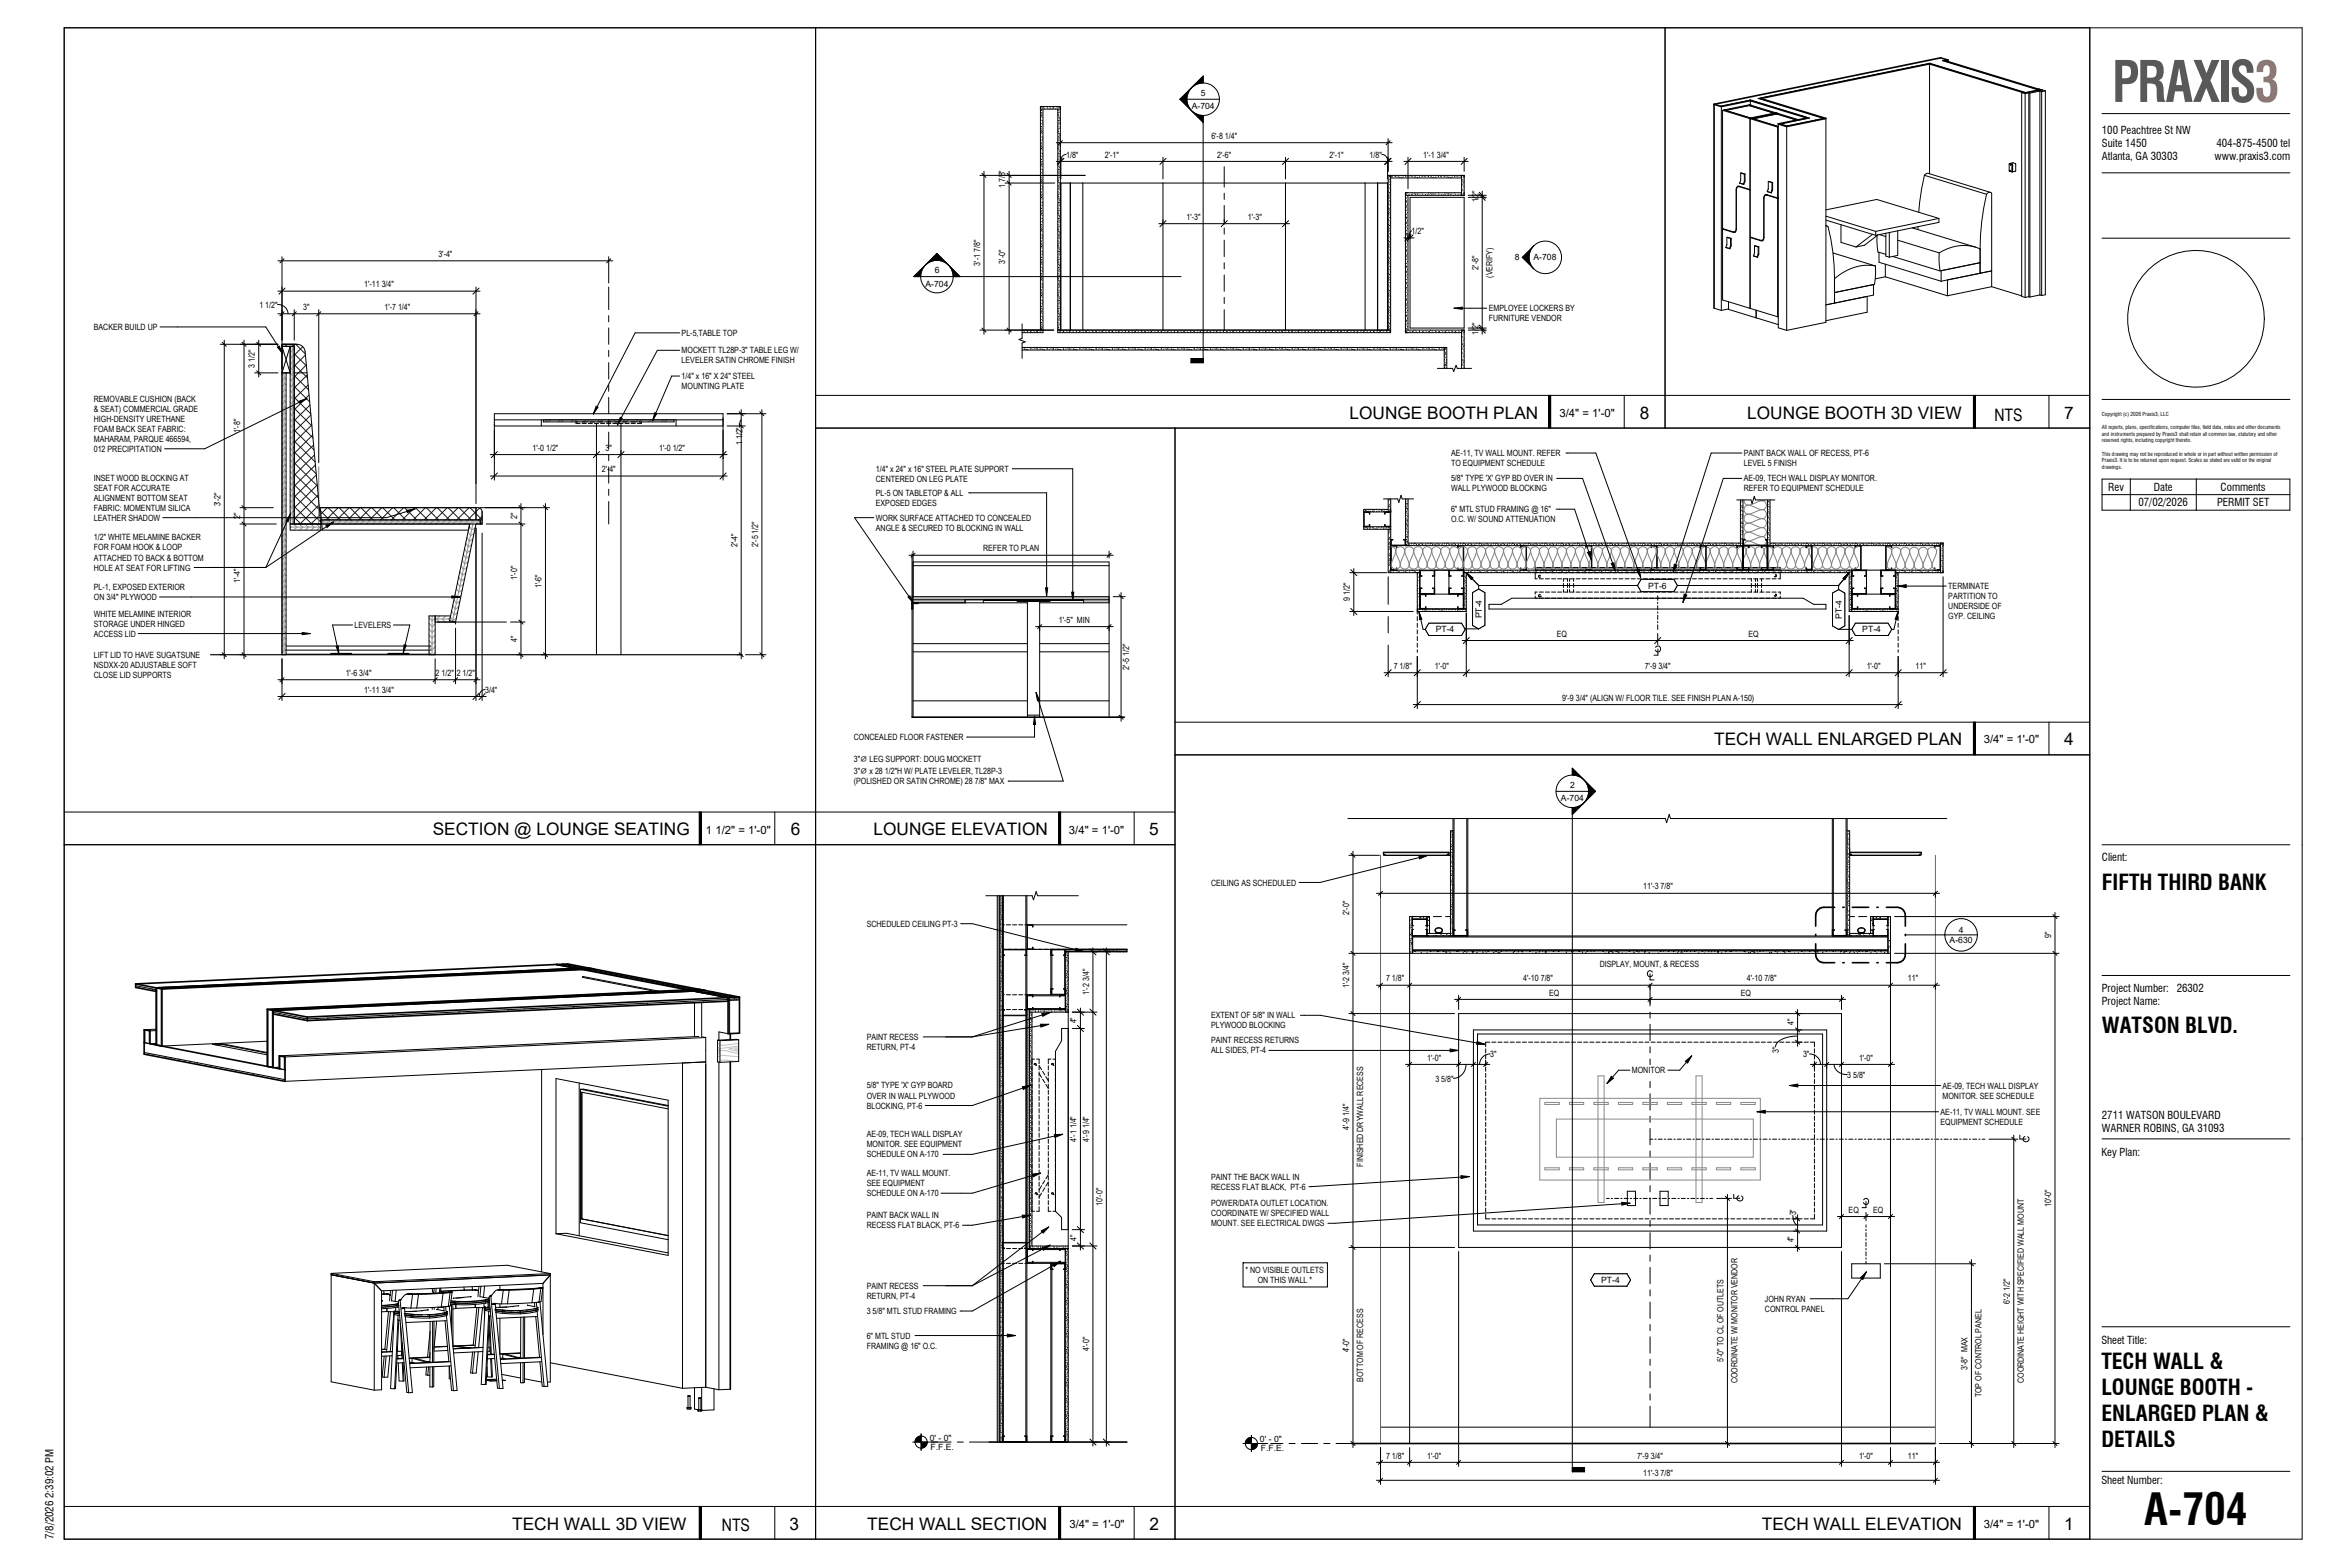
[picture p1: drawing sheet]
<svg xmlns="http://www.w3.org/2000/svg" width="914mm" height="610mm" viewBox="0 0 914 610" stroke-linecap="round" stroke-linejoin="round" font-family="sans-serif">
<defs><g id="words">
<text font-size="21.7" fill="#595955" x="821.8" y="39.6">PRAXIS3</text>
<text font-size="17" x="834.4" y="593.1">A-704</text>
<g font-size="8.5">
<text x="817.9" y="346.3">FIFTH THIRD BANK</text>
<text x="817.9" y="401.9">WATSON BLVD.</text>
<text x="817.7" y="532.6">TECH WALL &amp;</text>
<text x="817.7" y="542.7">LOUNGE BOOTH -</text>
<text x="817.7" y="552.8">ENLARGED PLAN &amp;</text>
<text x="817.7" y="563">DETAILS</text>
</g>
<g font-size="6.7">
<text x="525.1" y="163.1">LOUNGE BOOTH PLAN</text>
<text x="638" y="163">8</text>
<text x="679.9" y="163.1">LOUNGE BOOTH 3D VIEW</text>
<text x="776" y="163.7">NTS</text>
<text x="803.1" y="163">7</text>
<text x="667" y="289.7">TECH WALL ENLARGED PLAN</text>
<text x="803.1" y="289.6">4</text>
<text x="168.4" y="325">SECTION @ LOUNGE SEATING</text>
<text x="307.8" y="324.9">6</text>
<text x="339.9" y="325">LOUNGE ELEVATION</text>
<text x="447.2" y="324.9">5</text>
<text x="199.3" y="595.1">TECH WALL 3D VIEW</text>
<text x="280.9" y="595.7">NTS</text>
<text x="307.2" y="595.1">3</text>
<text x="337.5" y="595.1">TECH WALL SECTION</text>
<text x="447.3" y="595.1">2</text>
<text x="685.5" y="595.1">TECH WALL ELEVATION</text>
<text x="803.1" y="595.1">1</text>
</g>
<g font-size="4.4">
<text x="606.8" y="162.4">3/4&quot; = 1'-0&quot;</text>
<text x="771.9" y="289">3/4&quot; = 1'-0&quot;</text>
<text x="274.7" y="324.3">1 1/2&quot; = 1'-0&quot;</text>
<text x="416" y="324.3">3/4&quot; = 1'-0&quot;</text>
<text x="416.1" y="594.4">3/4&quot; = 1'-0&quot;</text>
<text x="771.9" y="594.4">3/4&quot; = 1'-0&quot;</text>
</g>
<g font-size="4.2">
<text x="817.9" y="52.2">100 Peachtree St NW</text>
<text x="817.9" y="57.3">Suite 1450</text>
<text x="862.4" y="57.3">404-875-4500 tel</text>
<text x="817.9" y="62.4">Atlanta, GA 30303</text>
<text x="861.7" y="62.4">www.praxis3.com</text>
<text x="820.4" y="191">Rev</text>
<text x="838.1" y="191">Date</text>
<text x="864.1" y="191">Comments</text>
<text x="832.1" y="197">07/02/2026</text>
<text x="862.7" y="197">PERMIT SET</text>
<text x="817.9" y="335.1">Client:</text>
<text x="817.9" y="385.9">Project Number:</text>
<text x="847" y="385.9">26302</text>
<text x="817.9" y="391">Project Name:</text>
<text x="817.9" y="435.2">2711 WATSON BOULEVARD</text>
<text x="817.9" y="440.3">WARNER ROBINS, GA 31093</text>
<text x="817.7" y="449.6">Key Plan:</text>
<text x="817.7" y="522.7">Sheet Title:</text>
<text x="817.7" y="577.2">Sheet Number:</text>
<text x="20.8" y="598.9" transform="rotate(-90 20.8 598.9)">7/8/2026 2:39:02 PM</text>
</g>
<g font-size="3.4">
<text x="467.3" y="37.3">5</text>
<text x="463.7" y="42.5">A-704</text>
<text x="471.4" y="54">6'-8 1/4&quot;</text>
<text x="414.8" y="61.3">1/8&quot;</text>
<text x="429.9" y="61.3">2'-1&quot;</text>
<text x="473.6" y="61.3">2'-6&quot;</text>
<text x="517.3" y="61.3">2'-1&quot;</text>
<text x="532.9" y="61.3">1/8&quot;</text>
<text x="553.8" y="61.3">1'-1 3/4&quot;</text>
<text x="391.2" y="73.2" transform="rotate(-90 391.2 73.2)">1 7/8&quot;</text>
<text x="575.3" y="78.8" transform="rotate(-90 575.3 78.8)">1/2&quot;</text>
<text x="461.7" y="85.5">1'-3&quot;</text>
<text x="485.6" y="85.5">1'-3&quot;</text>
<text x="549.3" y="91.1">1/2&quot;</text>
<text x="170.6" y="100">3'-4&quot;</text>
<text x="589.4" y="101.2">8</text>
<text x="596.7" y="101.2">A-708</text>
<text x="363.7" y="106.3">6</text>
<text x="381.4" y="103.3" transform="rotate(-90 381.4 103.3)">3'-1 7/8&quot;</text>
<text x="391.2" y="102.5" transform="rotate(-90 391.2 102.5)">3'-0&quot;</text>
<text x="575.3" y="104.9" transform="rotate(-90 575.3 104.9)">2'-8&quot;</text>
<text x="141.7" y="111.8">1'-11 3/4&quot;</text>
<text x="360.1" y="111.5">A-704</text>
<text x="580.7" y="108" transform="rotate(-90 580.7 108)">(VERIFY)</text>
<text x="100.9" y="119.6">1 1/2&quot;</text>
<text x="118" y="120.6">3&quot;</text>
<text x="149.6" y="120.6">1'-7 1/4&quot;</text>
<text x="579.3" y="121.1">EMPLOYEE LOCKERS BY</text>
<text x="579.3" y="125">FURNITURE VENDOR</text>
<text x="36.5" y="128.4">BACKER BUILD UP</text>
<text x="265.2" y="130.7">PL-5,TABLE TOP</text>
<text x="575.3" y="130.4" transform="rotate(-90 575.3 130.4)">1/2&quot;</text>
<text x="265.2" y="137.5">MOCKETT TL28P-3&quot; TABLE LEG W/</text>
<text x="99.2" y="143" transform="rotate(-90 99.2 143)">3 1/2&quot;</text>
<text x="265.2" y="141.4">LEVELER SATIN CHROME FINISH</text>
<text x="265.2" y="147.5">1/4&quot; x 16&quot; X 24&quot; STEEL</text>
<text x="265.2" y="151.4">MOUNTING PLATE</text>
<text x="36.5" y="156.2">REMOVABLE CUSHION (BACK</text>
<text x="36.5" y="160.1">&amp; SEAT) COMMERCIAL GRADE</text>
<text x="36.5" y="164.1">HIGH-DENSITY URETHANE</text>
<text x="36.5" y="168">FOAM BACK SEAT FABRIC:</text>
<text x="36.5" y="171.9">MAHARAM, PARQUE 466594,</text>
<text x="93.5" y="168.4" transform="rotate(-90 93.5 168.4)">1'-8&quot;</text>
<text x="289" y="173.2" transform="rotate(-90 289 173.2)">1 1/2&quot;</text>
<text x="36.5" y="175.8">012 PRECIPITATION</text>
<text x="207.2" y="175.4">1'-0 1/2&quot;</text>
<text x="235.6" y="175.4">3&quot;</text>
<text x="256.5" y="175.4">1'-0 1/2&quot;</text>
<text x="564.6" y="177.4">AE-11, TV WALL MOUNT. REFER</text>
<text x="678.5" y="177.4">PAINT BACK WALL OF RECESS, PT-6</text>
<text x="234.1" y="183.7">2'-4&quot;</text>
<text x="340.8" y="183.5">1/4&quot; x 24&quot; x 16&quot; STEEL PLATE SUPPORT</text>
<text x="564.6" y="181.3">TO EQUIPMENT SCHEDULE</text>
<text x="678.5" y="181.3">LEVEL 5 FINISH</text>
<text x="36.5" y="187">INSET WOOD BLOCKING AT</text>
<text x="36.5" y="190.9">SEAT FOR ACCURATE</text>
<text x="340.8" y="187.5">CENTERED ON LEG PLATE</text>
<text x="564.6" y="187.3">5/8&quot; TYPE 'X' GYP BD OVER IN</text>
<text x="564.6" y="191.2">WALL PLYWOOD BLOCKING</text>
<text x="678.5" y="187.3">AE-09, TECH WALL DISPLAY MONITOR.</text>
<text x="678.5" y="191.2">REFER TO EQUIPMENT SCHEDULE</text>
<text x="36.5" y="194.8">ALIGNMENT BOTTOM SEAT</text>
<text x="85.8" y="197" transform="rotate(-90 85.8 197)">3'-2&quot;</text>
<text x="340.8" y="192.9">PL-5 ON TABLETOP &amp; ALL</text>
<text x="340.8" y="196.8">EXPOSED EDGES</text>
<text x="36.5" y="198.7">FABRIC: MOMENTUM SILICA</text>
<text x="36.5" y="202.6">LEATHER SHADOW</text>
<text x="93.5" y="201.9" transform="rotate(-90 93.5 201.9)">2&quot;</text>
<text x="201.2" y="201.9" transform="rotate(-90 201.2 201.9)">2&quot;</text>
<text x="340.8" y="202.6">WORK SURFACE ATTACHED TO CONCEALED</text>
<text x="564.6" y="199.3">6&quot; MTL STUD FRAMING @ 16&quot;</text>
<text x="564.6" y="203.2">O.C. W/ SOUND ATTENUATION</text>
<text x="340.8" y="206.5">ANGLE &amp; SECURED TO BLOCKING IN WALL</text>
<text x="36.5" y="210.2">1/2&quot; WHITE MELAMINE BACKER</text>
<text x="36.5" y="214.1">FOR FOAM HOOK &amp; LOOP</text>
<text x="286.9" y="212.9" transform="rotate(-90 286.9 212.9)">2'-4&quot;</text>
<text x="295" y="212.8" transform="rotate(-90 295 212.8)">2'-5 1/2&quot;</text>
<text x="382.6" y="214.5">REFER TO PLAN</text>
<text x="36.5" y="218">ATTACHED TO BACK &amp; BOTTOM</text>
<text x="36.5" y="222">HOLE AT SEAT FOR LIFTING</text>
<text x="93.5" y="226.7" transform="rotate(-90 93.5 226.7)">1'-4&quot;</text>
<text x="201.2" y="225.6" transform="rotate(-90 201.2 225.6)">1'-0&quot;</text>
<text x="36.5" y="229.5">PL-1, EXPOSED EXTERIOR</text>
<text x="36.5" y="233.4">ON 3/4&quot; PLYWOOD</text>
<text x="210.8" y="228.8" transform="rotate(-90 210.8 228.8)">1'-6&quot;</text>
<text x="525.3" y="233.9" transform="rotate(-90 525.3 233.9)">9 1/2&quot;</text>
<text x="641.3" y="229">PT-6</text>
<text x="758.1" y="229.2">TERMINATE</text>
<text x="758.1" y="233.1">PARTITION TO</text>
<text x="36.5" y="239.9">WHITE MELAMINE INTERIOR</text>
<text x="758.1" y="237">UNDERSIDE OF</text>
<text x="36.5" y="243.8">STORAGE UNDER HINGED</text>
<text x="138" y="244.3">LEVELERS</text>
<text x="412" y="242.3">1'-5&quot; MIN</text>
<text x="576.6" y="240.6" transform="rotate(-90 576.6 240.6)">PT-4</text>
<text x="716.6" y="240.8" transform="rotate(-90 716.6 240.8)">PT-4</text>
<text x="758.1" y="240.9">GYP. CEILING</text>
<text x="36.5" y="247.7">ACCESS LID</text>
<text x="201.2" y="249.6" transform="rotate(-90 201.2 249.6)">4&quot;</text>
<text x="558.7" y="246">PT-4</text>
<text x="605.8" y="247.7">EQ</text>
<text x="680.3" y="247.7">EQ</text>
<text x="724.6" y="246">PT-4</text>
<text x="36.5" y="255.8">LIFT LID TO HAVE SUGATSUNE</text>
<text x="36.5" y="259.7">NSDXX-20 ADJUSTABLE SOFT</text>
<text x="36.5" y="263.6">CLOSE LID SUPPORTS</text>
<text x="134.5" y="262.9">1'-6 3/4&quot;</text>
<text x="169.5" y="262.9">2 1/2&quot;</text>
<text x="177.7" y="262.9">2 1/2&quot;</text>
<text x="439.4" y="260.6" transform="rotate(-90 439.4 260.6)">2'-5 1/2&quot;</text>
<text x="542.3" y="260.2">7 1/8&quot;</text>
<text x="558.3" y="260.2">1'-0&quot;</text>
<text x="640" y="260.2">7'-9 3/4&quot;</text>
<text x="726.3" y="260.2">1'-0&quot;</text>
<text x="745.3" y="260.2">11&quot;</text>
<text x="141.7" y="269.5">1'-11 3/4&quot;</text>
<text x="188.8" y="269.5">3/4&quot;</text>
<text x="607.9" y="272.6">9'-9 3/4&quot; (ALIGN W/ FLOOR TILE. SEE FINISH PLAN A-150)</text>
<text x="332.2" y="287.9">CONCEALED FLOOR FASTENER</text>
<text x="332.2" y="296.5">3&quot;⌀ LEG SUPPORT: DOUG MOCKETT</text>
<text x="332.2" y="301">3&quot;⌀ x 28 1/2&quot;H W/ PLATE LEVELER, TL28P-3</text>
<text x="332.2" y="305.1">(POLISHED OR SATIN CHROME) 28 7/8&quot; MAX</text>
<text x="607.4" y="311.8">A-704</text>
<text x="610.9" y="306.6">2</text>
<text x="471.3" y="344.5">CEILING AS SCHEDULED</text>
<text x="639.4" y="346">11'-3 7/8&quot;</text>
<text x="525" y="355.9" transform="rotate(-90 525 355.9)">2'-0&quot;</text>
<text x="337.2" y="360.5">SCHEDULED CEILING PT-3</text>
<text x="762.2" y="363">4</text>
<text x="798.1" y="365" transform="rotate(-90 798.1 365)">9&quot;</text>
<text x="758.6" y="367">A-630</text>
<text x="622.5" y="376.1">DISPLAY, MOUNT, &amp; RECESS</text>
<text x="539.3" y="381.8">7 1/8&quot;</text>
<text x="592.7" y="381.8">4'-10 7/8&quot;</text>
<text x="679.7" y="381.8">4'-10 7/8&quot;</text>
<text x="742.3" y="381.8">11&quot;</text>
<text x="423.8" y="387" transform="rotate(-90 423.8 387)">1'-2 3/4&quot;</text>
<text x="525" y="384.4" transform="rotate(-90 525 384.4)">1'-2 3/4&quot;</text>
<text x="602.8" y="387.3">EQ</text>
<text x="677.3" y="387.3">EQ</text>
<text x="418.9" y="398.2" transform="rotate(-90 418.9 398.2)">4&quot;</text>
<text x="471.3" y="396.2">EXTENT OF 5/8&quot; IN WALL</text>
<text x="471.3" y="400.1">PLYWOOD BLOCKING</text>
<text x="698" y="398.7" transform="rotate(-90 698 398.7)">4&quot;</text>
<text x="337.2" y="404.6">PAINT RECESS</text>
<text x="471.3" y="405.9">PAINT RECESS RETURNS</text>
<text x="337.2" y="408.5">RETURN, PT-4</text>
<text x="471.3" y="409.8">ALL SIDES, PT-4</text>
<text x="555.3" y="412.6">1'-0&quot;</text>
<text x="579.8" y="411.2">3&quot;</text>
<text x="692.1" y="409.8" transform="rotate(-90 692.1 409.8)">3&quot;</text>
<text x="701.6" y="411.2">3&quot;</text>
<text x="723.4" y="412.6">1'-0&quot;</text>
<text x="635" y="417.5">MONITOR</text>
<text x="718.8" y="419.3">3 5/8&quot;</text>
<text x="337.2" y="423.4">5/8&quot; TYPE 'X' GYP BOARD</text>
<text x="558.5" y="420.8">3 5/8&quot;</text>
<text x="755.9" y="423.5">AE-09, TECH WALL DISPLAY</text>
<text x="337.2" y="427.4">OVER IN WALL PLYWOOD</text>
<text x="337.2" y="431.3">BLOCKING, PT-6</text>
<text x="755.9" y="427.4">MONITOR. SEE SCHEDULE</text>
<text x="755.1" y="433.7">AE-11, TV WALL MOUNT. SEE</text>
<text x="755.1" y="437.6">EQUIPMENT SCHEDULE</text>
<text x="337.2" y="442.5">AE-09, TECH WALL DISPLAY</text>
<text x="525" y="439.5" transform="rotate(-90 525 439.5)">4'-9 1/4&quot;</text>
<text x="337.2" y="446.4">MONITOR. SEE EQUIPMENT</text>
<text x="418.9" y="444.2" transform="rotate(-90 418.9 444.2)">4'-1 1/4&quot;</text>
<text x="423.8" y="444.2" transform="rotate(-90 423.8 444.2)">4'-9 1/4&quot;</text>
<text x="337.2" y="450.3">SCHEDULE ON A-170</text>
<text x="530.4" y="453.9" transform="rotate(-90 530.4 453.9)">FINISHED DRYWALL RECESS</text>
<text x="337.2" y="457.6">AE-11, TV WALL MOUNT.</text>
<text x="337.2" y="461.5">SEE EQUIPMENT</text>
<text x="471.3" y="458.9">PAINT THE BACK WALL IN</text>
<text x="337.2" y="465.4">SCHEDULE ON A-170</text>
<text x="471.3" y="462.8">RECESS FLAT BLACK, PT-6</text>
<text x="337.2" y="473.9">PAINT BACK WALL IN</text>
<text x="429" y="469.1" transform="rotate(-90 429 469.1)">10'-0&quot;</text>
<text x="471.3" y="469.3">POWER/DATA OUTLET LOCATION.</text>
<text x="471.3" y="473.2">COORDINATE W/ SPECIFIED WALL</text>
<text x="698.9" y="472.8" transform="rotate(-90 698.9 472.8)">3&quot;</text>
<text x="719.3" y="471.8">EQ</text>
<text x="728.9" y="471.8">EQ</text>
<text x="798.1" y="469.7" transform="rotate(-90 798.1 469.7)">10'-0&quot;</text>
<text x="337.2" y="477.8">RECESS FLAT BLACK, PT-6</text>
<text x="471.3" y="477.1">MOUNT. SEE ELECTRICAL DWGS</text>
<text x="418.9" y="482.8" transform="rotate(-90 418.9 482.8)">4&quot;</text>
<text x="698" y="483.3" transform="rotate(-90 698 483.3)">4&quot;</text>
<text x="484.6" y="495.2">* NO VISIBLE OUTLETS</text>
<text x="337.2" y="501.4">PAINT RECESS</text>
<text x="489.4" y="499.1">ON THIS WALL *</text>
<text x="623" y="499.1">PT-4</text>
<text x="337.2" y="505.3">RETURN, PT-4</text>
<text x="686.7" y="506.4">JOHN RYAN</text>
<text x="782.1" y="507.4" transform="rotate(-90 782.1 507.4)">6'-2 1/2&quot;</text>
<text x="337.2" y="511.2">3 5/8&quot; MTL STUD FRAMING</text>
<text x="686.7" y="510.3">CONTROL PANEL</text>
<text x="337.2" y="520.7">6&quot; MTL STUD</text>
<text x="337.2" y="524.7">FRAMING @ 16&quot; O.C.</text>
<text x="423.8" y="525.6" transform="rotate(-90 423.8 525.6)">4'-0&quot;</text>
<text x="525" y="526.1" transform="rotate(-90 525 526.1)">4'-0&quot;</text>
<text x="670.7" y="530" transform="rotate(-90 670.7 530)">5'-0&quot; TO CL OF OUTLETS</text>
<text x="765.6" y="533" transform="rotate(-90 765.6 533)">3'-8&quot; MAX</text>
<text x="530.4" y="537.6" transform="rotate(-90 530.4 537.6)">BOTTOM OF RECESS</text>
<text x="676.1" y="538.2" transform="rotate(-90 676.1 538.2)">COORDINATE W/ MONITOR VENDOR</text>
<text x="787.5" y="538" transform="rotate(-90 787.5 538)">COORDINATE HEIGHT WITH SPECIFIED WALL MOUNT</text>
<text x="771.1" y="543.6" transform="rotate(-90 771.1 543.6)">TOP OF CONTROL PANEL</text>
<text x="361.7" y="560.4">0' - 0&quot;</text>
<text x="490.3" y="561">0' - 0&quot;</text>
<text x="362.1" y="564">F.F.E.</text>
<text x="490.6" y="564.6">F.F.E.</text>
<text x="539.3" y="567.4">7 1/8&quot;</text>
<text x="555.3" y="567.4">1'-0&quot;</text>
<text x="637.1" y="567.4">7'-9 3/4&quot;</text>
<text x="723.4" y="567.4">1'-0&quot;</text>
<text x="742.3" y="567.4">11&quot;</text>
<text x="639.4" y="574.4">11'-3 7/8&quot;</text>
</g>
<g font-size="2.1">
<text x="817.9" y="161.8">Copyright (c) 2026 Praxis3, LLC</text>
<text x="817.9" y="167">All reports, plans, specifications, computer files, field data, notes and other documents</text>
<text x="817.9" y="169.6">and instruments prepared by Praxis3 shall retain all common law, statutory and other</text>
<text x="817.9" y="172.1">reserved rights, including copyright thereto.</text>
<text x="817.9" y="177.3">This drawing may not be reproduced in whole or in part without written permission of</text>
<text x="817.9" y="179.9">Praxis3. It is to be returned upon request. Scales as stated are valid on the original</text>
<text x="817.9" y="182.5">drawings.</text>
</g>
</g></defs>
<g fill="#d7d7d7">
<path d="M719.7 331.6h27.8v.7h-.6l-.1 .5h-26.3l-.2-.5h-.6z"/>
<path d="M538.3 331.6h25.5v.7h-.6l-.2 .5h-24l-.1-.5h-.6z"/>
</g>
<g fill="#fff">
<path d="M719.7 363.1h9.2v1h-9.2z"/>
<path d="M728.9 356.6h5.7v1h-5.7z"/>
<path d="M727.9 356.6h1v6.5h-1z"/>
<path d="M555.2 363.1h9.2v1h-9.2z"/>
<path d="M549.5 356.6h5.7v1h-5.7z"/>
<path d="M555.2 356.6h1v6.5h-1z"/>
</g>
<g fill="none" stroke="#000" stroke-width=".39">
<path d="M524.5 318.4h123.5l.5 1.6 1-3.2 .5 1.6h107.5M565.4 318.4v45.7M565.8 318.4v43.3M570.7 318.4v43.3M571.1 318.4v45.7M713 318.4v45.7M713.4 318.4v43.3M718.3 318.4v43.3M718.7 318.4v45.7M538.3 332.8h24.7l.2-.5h.6v-.7h-25.5v.7h.6l.1 .5M564.4 332.7h-.9l.9 .1M565.4 323.2h-1v40.9"/>
<path d="M718.7 323.2h1v40.9M719.7 332.7h.7M719.7 331.6h27.8v.7h-.6l-.1 .5M719.7 332.3h.6l.2 .5M720.6 332.8h.1M747.5 332.8h-27.8M548.5 358h.2M548.7 359.8l-.2 .3M549.4 359.2l.1 .2M549.5 357.6h5.7v2.5M549.5 356.6v14.3h-1M549.5 357.6h.1"/>
<path d="M552.4 356.9h.4M553.8 356.6l.1 .3M555.1 356.8l.1-.2v7.5v-2.5M555.3 359.3l.2 .3M555.5 356.9h.3M555.5 360h.3M555.7 357.9l.1 .3M556.1 356.6l.1 .2M557.7 356.6h3.2M562.5 356.6h1.9M719.7 356.6h1.9M723.2 356.6h3.2"/>
<path d="M727.9 357.1l.1 .3M728.3 357.8l-.1 .3M728.7 359.2l-.2 .3M728.9 357.6h5.7v2.5M728.9 356.6v7.5M728.9 357.6h.1M730.1 357l.2 .3M730.2 356.6l-.1 .2M731.4 356.9h.4M731.5 357.4l.1 .2M734.5 356.9h.3M734.6 360h.2"/>
<path d="M734.6 356.6v14.3M735.5 359h.1M735.6 357.4l-.1 .2M548.5 361h.2M548.5 365.1h.2M548.5 369.1h.2M548.5 367.9l.2 .3M548.7 370.2l.1 .3M548.8 365.7l-.2 .3M548.9 366.5l.2 .3M548.9 363.4l-.1 .3M549 360.6l.2 .3"/>
<path d="M549.1 362.8l.2 .3M549.2 367.1l-.2 .3M549.3 365.1l.1 .3M549.4 367.1h.1M549.4 362h.1M549.4 364.1h.1M549.5 364.1h.1M549.5 360.1h.1M549.5 361.5h.1M549.5 360.1h.4M549.5 361.5h.4M549.7 369.9h184.9"/>
<path d="M549.7 364.1v6.8h185.9M549.7 364.5h184.9M549.7 369.5h184.9M549.9 360.1h.1M549.9 361.5v.1M549.9 369.9l-.1 .3M550.4 370.2h.3M553.1 370.5l-.2 .3M554.8 360.1h.4M554.8 360.1h.1M554.8 361.5v.1M555.2 361.5v.1"/>
<path d="M555.2 361.5l-.4 .1M555.2 360.1h.1M555.2 363.1h9.2M555.3 370.7l-.1 .2M555.4 362.5l-.2 .2M555.4 361.6l.2 .2M555.5 360.2l-.2 .3M555.6 363.8l.1 .3M555.8 363.8l-.2 .3M556.2 363.1v-6.5h-7.7v205M556.5 370.2h.3M557.9 369.9h.1"/>
<path d="M558 364l-.1 .1M558.5 364.1h.4M558.5 363.1h2.6M558.8 361.2a1.46 1.46 0 0 1 1.6-.3 1.46 1.46 0 0 1 .8 1.4 1.49 1.49 0 0 1-1.7 .7 1.49 1.49 0 0 1-1.1-1.5zM558.8 361.3l1-.3a1.04 1.04 0 0 1 1.3 1.3 1.35 1.35 0 0 1-1.5 .6 1.35 1.35 0 0 1-1-1.3zM559.1 370l.2 .3M559.6 370.2h.3M560.8 363.2l-.2 .3M561.4 369.9l.5 .3M561.5 363.9l.1 .2M561.6 364.1h.3M562.7 370.2l-.2 .3"/>
<path d="M562.8 370.2l.2 .3M563.1 363.4l-.2 .3M563.4 363.1v.1M563.6 364.1h.4M564 369.9l-.1 .2M564.2 370.6l.1 .3M565.4 361.7h.8l-.6 .2v2h5.3v-2l-.6-.2h.8M565.8 361.9v2M566.7 370.2h.3M567.3 370l.2 .2M569.5 370.6l-.2 .3M569.7 370.2h.4"/>
<path d="M570.7 361.9v2M570.9 370.2l-.2 .3M572.8 370.2h.3M573.1 370.4l-.1 .2M573.3 370.1l.1 .2M574.7 370.4l.1 .3M575.8 369.9h-.1M576.9 370.3l.2 .3M578.1 369.9l-.1 .1M578.3 370.7l.1 .2M578.9 370.2h.3M581.3 370.4l-.1 .3"/>
<path d="M581.9 370.2h.4M582.9 370.4l.1 .3M583.6 370.5l-.2 .3M584 370.2h.3M586.1 369.9l.1 .1M588.8 370.5l.1 .3M589 370.2h.4M590.2 370.9h.1M590.9 370.1l-.2 .2M592.1 370.2h.3M592.2 369.9l-.1 .1M592.4 370.7l.1 .2"/>
<path d="M595.2 370.2h.3M596.3 370.8v.1M597.7 370.5l-.1 .3M598.4 370.8v.1M599.1 370.1l-.2 .3M600.2 369.9l.1 .2M601.3 370.2h.3l.1 .3M601.4 370.2l-.2 .3M604.3 370.2h.3M606.3 369.9h.1M606.3 370.2h.4M609.6 370.3l-.2 .3"/>
<path d="M610.7 369.9h.1M611.4 370.2h.4M611.9 370.4l-.2 .3M612 370l.2 .3M614.3 369.9l.1 .3M614.5 370.2h.3M615.6 370.2l.2 .3M617 370.6l.2 .3M617.5 370.2h.4M619.2 369.9l-.2 .3M620.2 370l.2 .3M623.6 370.2h.4"/>
<path d="M624.6 370.7l-.1 .2M626 370.3l-.2 .3M626.1 370.1l.2 .3M626.7 370.2h.3M627.4 370l-.2 .3M627.5 370.4l.2 .3M628.7 370.2h.3M629.6 370.1l-.1 .3M629.8 370.3l.1 .3M631.2 370.7l.1 .2M632.8 370.7l-.1 .2M633.8 370.2h.3"/>
<path d="M635.7 370.4l.2 .3M636.8 370.2h.4M637.8 370.1l-.1 .3M638.9 369.9l.1 .2M639.9 370.2h.3M640.1 370.3l-.2 .3M641.6 370.5l.2 .3M645.3 370.7l.1 .2M646 370.2h.3M647.4 369.9l-.1 .2M649.1 370.2h.3M649.5 369.9h.1"/>
<path d="M651.1 370.2h.3M651.2 370.8v.1M652.9 370.6l-.2 .3M653 369.9l.2 .2M654.2 370.2l-.1 .3M654.4 370.2l.1 .3M655.6 369.9l-.1 .2M656.2 370.2h.3M657.9 370l-.2 .3M659.2 370.2h.4M661.1 370.6l-.2 .3M662.3 370.2h.3"/>
<path d="M663.3 370.8v.1M663.6 369.9h.1M664.8 370l.2 .3M666.1 370l-.2 .3M667.1 369.9l.2 .3M668.5 370.3l.2 .2M668.7 370.2l-.5 .2M669.9 370.6l.1 .3M671.4 370.2h.4M671.5 370.8v.1M673 370l.2 .3M673.5 370.2h.3"/>
<path d="M675.6 369.9l-.1 .1M678.5 370.2h.4M679 370.1l.1 .3M680.4 370.5l.1 .2M681.1 370.5l-.2 .3M681.6 370.2h.3M682.5 370.1l-.2 .3M682.6 370.3l.2 .3M683.8 369.9l-.1 .1M684 370.7l.1 .2M684.6 370.2h.4M686.1 369.9l-.1 .2"/>
<path d="M687.9 370.9h.1M688.6 370.4l.1 .3M689.3 370.5l-.2 .3M690.7 370.2h.4M691.6 370.6l-.2 .3M691.8 369.9l.1 .2M694.4 369.9l-.6 .3M694.5 370.5l.2 .3M695.8 370.2h.4M696.6 370l-.1 .3M698.1 370.8l.1 .1M699.8 370.7l-.1 .2"/>
<path d="M700.9 370.2h.4M702 370.8v.1M702.3 369.9h.1M704 370.2h.3M704.1 370.9h.1M705.9 369.9l.1 .2M707 370.2h.4M707.2 370.2l.2 .3M709.4 370.3l-.2 .3M710.8 370l-.2 .3M712 369.9h.1M713 361.7h.8l-.6 .2v2h5.3v-2l-.6-.2h.8"/>
<path d="M713.1 370.2h.4M713.4 361.9v2M714.3 369.9l-.1 .1M716.2 370.2h.3M716.2 370.7l-.1 .2M716.4 369.9l.1 .1M717.6 370.4l-.2 .3M717.7 370l.2 .3M718.2 370.2h.3M718.3 361.9v2M719.7 363.1h9.2M719.8 370.5l-.1 .3"/>
<path d="M720 369.9l.1 .3M720.1 364l.1 .1M720.2 364.1h.4M721.4 370.3l.1 .3M721.9 363.1l.1 .1M722.5 363.8l-.2 .3M722.5 369.9l-.1 .2M722.7 370.6l.2 .3M723 363.1h2.6M723.2 363.3l.2 .3M723.2 361.2a1.46 1.46 0 0 1 1.6-.3 1.46 1.46 0 0 1 .9 1.4 1.49 1.49 0 0 1-1.7 .7 1.49 1.49 0 0 1-1.1-1.5zM723.3 370.2h.3"/>
<path d="M723.3 361.3l1-.3a1.04 1.04 0 0 1 1.2 1.3 1.35 1.35 0 0 1-1.5 .6 1.35 1.35 0 0 1-1-1.3zM723.9 363.5l-.2 .3M724.9 369.9l-.2 .3M725.3 363.1l-.2 .3M725.3 364.1h.4M725.9 370l.2 .3M726 364.1h.1M726.3 370.2h.4M727.6 363.2l-.2 .3M727.9 363.1v-6.5h7.7v205M728 370.5l-.1 .3M728.1 361.7l.2 .3"/>
<path d="M728.4 362h.3M728.4 364.1h.3M728.9 360.1h.1M728.9 364.1h.1M728.9 361.5h.1M728.9 360.1h.3M728.9 361.5h.3M729.2 360.1h.1M729.2 361.5v.1M729.4 370.2h.3M730.3 370.7l-.1 .2M731.8 370.1l.2 .3"/>
<path d="M733.2 370.5l.2 .3M734.2 360.1h.4M734.2 360.1h.1M734.2 361.5v.1M734.6 361.6v2.5h-185.1M734.6 361.5v.1M734.6 361.5l-.4 .1M734.6 360.1h.1M734.6 366.1h.2M734.6 368.1h.2M734.7 365l-.1 .3M735 368.7l-.2 .3"/>
<path d="M735.2 365.8l.2 .3M735.4 368.1l.1 .3M735.5 370.3l.1 .2M735.5 363h.1M735.5 367.1h.1M735.5 370.2h.1M735.6 364.4h.1M735.6 363.5v.1M567.6 394.3h148.9v91h-148.9zM642 383.2v8.1M642 393.7v2.4M642 398.5v6.3"/>
<path d="M573.3 400.7h137.5v78.2h-137.5zM574.9 402.3h134.3v74.2h-134.3zM578.1 408v1.6M578.1 410.4v1.6M578.1 412.8v1.6M578.1 415.2v1.6M578.1 417.5v1.6M578.1 419.9v1.6M579.7 405.4h-1.6v1.8M580.5 405.4h1.6M582.9 405.4h1.5M585.2 405.4h1.6"/>
<path d="M587.6 405.4h1.6M590 405.4h1.6M592.4 405.4h1.6M594.8 405.4h1.6M597.2 405.4h1.5M599.5 405.4h1.6M601.9 405.4h1.6M604.3 405.4h1.6M606.7 405.4h1.6M609.1 405.4h1.6M611.5 405.4h1.5M613.8 405.4h1.6"/>
<path d="M616.2 405.4h1.6M618.6 405.4h1.6M621 405.4h1.6M623.4 405.4h1.6M625.8 405.4h1.5M628.1 405.4h1.6M630.5 405.4h1.6M632.9 405.4h1.6M635.3 405.4h1.6M637.7 405.4h1.6M640.1 405.4h1.6M642 407.2v2.4"/>
<path d="M642 412v6.3M642.4 405.4h1.6M644.8 405.4h1.6M647.2 405.4h1.6M649.6 405.4h1.6M652 405.4h1.6M654.4 405.4h1.6M656.7 405.4h1.6M659.1 405.4h1.6M661.5 405.4h1.6M663.9 405.4h1.6M666.3 405.4h1.6"/>
<path d="M668.7 405.4h1.6M671 405.4h1.6M673.4 405.4h1.6M675.8 405.4h1.6M678.2 405.4h1.6M680.6 405.4h1.6M683 405.4h1.6M685.3 405.4h1.6M687.7 405.4h1.6M690.1 405.4h1.6M692.5 405.4h1.6M694.9 405.4h1.6"/>
<path d="M697.3 405.4h1.6M699.7 405.4h1.5M702 405.4h1.6M704.4 405.4h1.6v1.8M706 408v1.6M706 410.4v1.6M706 412.8v1.6M706 415.2v1.6M706 417.5v1.6M706 419.9v1.6M578.1 422.3v1.6M578.1 424.7v1.6"/>
<path d="M578.1 427.1v1.6M578.1 429.5v1.6M578.1 431.9v1.5M578.1 434.2v1.6M578.1 436.6v1.6M578.1 439v1.6M642 420.7v2.4M642 425.5v6.4M642 434.2v2.4M642 439v6.4M706 422.3v1.6M706 424.7v1.6"/>
<path d="M706 427.1v1.6M706 429.5v1.6M706 431.9v1.5M706 434.2v1.6M706 436.6v1.6M706 439v1.6M578.1 441.4v1.6M578.1 443.8v1.6M578.1 446.2v1.5M578.1 448.5v1.6M578.1 450.9v1.6M578.1 453.3v1.6"/>
<path d="M578.1 455.7v1.6M578.1 458.1v1.6M642 447.7v2.4M642 452.5v6.4M642 443.2h1.1M643.9 443.2h.5M645.2 443.2h1.6M647.6 443.2h.5M648.9 443.2h1.6M651.3 443.2h.5M652.6 443.2h1.6M655 443.2h.6"/>
<path d="M656.3 443.2h1.6M658.7 443.2h.6M660.1 443.2h1.5M662.4 443.2h.6M663.8 443.2h1.6M666.1 443.2h.6M667.5 443.2h1.6M669.9 443.2h.5M671.2 443.2h1.6M673.6 443.2h.5M674.9 443.2h1.6M677.3 443.2h.5"/>
<path d="M678.6 443.2h1.6M681 443.2h.5M682.3 443.2h1.6M684.7 443.2h.5M686 443.2h1.6M688.4 443.2h.5M689.7 443.2h1.6M692.1 443.2h.5M693.4 443.2h1.6M695.8 443.2h.5M697.1 443.2h1.6M699.5 443.2h.5"/>
<path d="M700.8 443.2h1.6M703.2 443.2h.6M704.6 443.2h1.5M706 441.4v1.6M706 443.8v1.6M706 446.2v1.5M706 448.5v1.6M706 450.9v1.6M706 453.3v1.6M706 455.7v1.6M706 458.1v1.6M706.9 443.2h.6"/>
<path d="M708.3 443.2h1.5M710.6 443.2h.6M712 443.2h1.6M714.4 443.2h.5M715.7 443.2h1.6M718.1 443.2h.5M719.4 443.2h1.6M721.8 443.2h.5M723.1 443.2h1.6M725.5 443.2h.5M726.8 443.2h1.6M729.2 443.2h.5"/>
<path d="M730.5 443.2h1.6M732.9 443.2h.5M734.2 443.2h1.6M736.6 443.2h.5M737.9 443.2h1.6M740.3 443.2h.5M741.6 443.2h1.6M744 443.2h.5M745.3 443.2h1.6M747.7 443.2h.6M749 443.2h1.6M751.4 443.2h.6"/>
<path d="M752.8 443.2h1.5M755.1 443.2h.6M756.5 443.2h1.5M758.8 443.2h.6M760.2 443.2h1.6M762.6 443.2h.5M763.9 443.2h1.6M766.3 443.2h.5M767.6 443.2h1.6M770 443.2h.5M771.3 443.2h1.1M578.1 472.4v1.8h1.6"/>
<path d="M578.1 460.5v1.5M578.1 462.8v1.6M578.1 465.2v1.6M578.1 467.6v1.6M578.1 470v1.6M580.5 474.2h1.6M582.9 474.2h1.5M585.2 474.2h1.6M587.6 474.2h1.6M590 474.2h1.6M592.4 474.2h1.6M594.8 474.2h1.6"/>
<path d="M597.2 474.2h1.5M599.5 474.2h1.6M601.9 474.2h1.6M604.3 474.2h1.6M606.7 474.2h1.6M609.1 474.2h1.6M611.5 474.2h1.5M613.8 474.2h1.6M616.2 474.2h1.6M618.6 474.2h1.6M621 474.2h1.6M623.4 474.2h1.6"/>
<path d="M625.1 466.2h1M625.8 474.2h1.5M626.9 466.2h.6M628.1 474.2h1.6M628.2 466.2h1.6M630.5 474.2h1.6M630.6 466.2h.6M632 466.2h1.5M632.9 474.2h1.6M633.2 463.4h3.2v5.6h-3.2zM634.3 466.2h.6M635.3 474.2h1.6"/>
<path d="M635.7 466.2h1.5M637.7 474.2h1.6M638 466.2h.6M639.4 466.2h1.6M640.1 474.2h1.6M641.8 466.2h.5M642 461.2v2.4M642 466v6.4M642 474.8v2.3M642 479.5v6.4M642.4 474.2h1.6M643.1 466.2h1.6"/>
<path d="M644.8 474.2h1.6M645.5 466.2h.5M645.9 463.4h3.2v5.6h-3.2zM646.8 466.2h1.6M647.2 474.2h1.6M649.2 466.2h.5M649.6 474.2h1.6M650.5 466.2h1.6M652 474.2h1.6M652.9 466.2h.5M654.2 466.2h1.6M654.4 474.2h1.6"/>
<path d="M656.6 466.2h.5M656.7 474.2h1.6M657.9 466.2h1.6M659.1 474.2h1.6M660.3 466.2h.5M661.5 474.2h1.6M661.6 466.2h1.6M663.9 474.2h1.6M664 466.2h.5M665.3 466.2h1.1M666.3 474.2h1.6M668.7 474.2h1.6"/>
<path d="M671 474.2h1.6M673.4 474.2h1.6M675.8 474.2h1.6M678.2 474.2h1.6M680.6 474.2h1.6M683 474.2h1.6M685.3 474.2h1.6M687.7 474.2h1.6M690.1 474.2h1.6M692.5 474.2h1.6M694.9 474.2h1.6M697.3 474.2h1.6"/>
<path d="M699.7 474.2h1.5M702 474.2h1.6M706 472.4v1.8h-1.6M706 460.5v1.5M706 462.8v1.6M706 465.2v1.6M706 467.6v1.6M706 470v1.6M726.1 476.5v.9M726.1 478.2v.6M726.1 479.6v1.6M642 488.3v2.3"/>
<path d="M642 493v6.4M720.5 491.6h11.1v5.6h-11.1zM726.1 482v.5M726.1 483.3v1.6M726.1 485.7v.5M726.1 487v1.6M726.1 489.4v.5M726.1 490.7v.9M642 501.8v2.4M642 506.5v6.4M642 515.3v2.4M642 520v6.4"/>
<path d="M642 528.8v2.4M642 533.6v6.3M537.2 555.2h215.9M642 542.3v2.4M642 547.1v8.1M494.4 561.6h4.8M501.6 561.6h2.4M506.3 561.6h6.4M515.1 561.6h2.4M519.9 561.6h6.3M528.6 561.6h2.4M533.4 561.6h4.7"/>
</g>
<g fill="none" stroke="#1e1e1e" stroke-width=".39">
<path d="M564.4 339h.1M564.4 336h.1M564.5 332h.1M564.5 333h.1M564.5 339v.1M564.5 335h.1M564.5 334.1l.1 .1M564.6 333.8h.1M564.6 335.3h.1M564.6 325.9h.1M564.6 331.5h.1M564.6 337.1h.1"/>
<path d="M564.6 323.9h.1M564.6 327.4h.1M564.6 329.5h.1M564.6 333h.1M564.6 335.1h.1M564.6 338.6h.1M564.7 332.3h.1M564.7 328.6h.1M564.7 339.7v.1M564.7 324.5h.1M564.7 335.6v.1M564.7 329.4h.1"/>
<path d="M564.8 323.3l-.1 .1M564.8 330.5h.1M564.8 331.6l.1 .1M564.9 329.3h-.1M564.9 325.2h.1M564.9 328.7h.1M564.9 336.9h.1M564.9 325.7h.1M565 326.8v.1M565 330h.1M565.1 339.1v.1M565.1 337v.1"/>
<path d="M565.1 328h.1M565.1 332.9v.1M565.1 325h.1M565.1 333.5h.1M565.1 339.1h.1M565.1 323.4h.1M565.1 324.9h.1M565.1 329h.1M565.1 330.5h.1M565.1 334.6h.1M565.1 336.1h.1M565.2 331.8h-.1"/>
<path d="M565.2 333.2h.1M565.2 326.6h.1M565.3 337.7l-.1 .1M565.3 323.2h.1M565.3 333.6v.1M565.3 335.5h.1M565.3 324.3h.1M718.7 325.9h.1M718.7 326.9h.1M718.7 328.5h.1M718.7 331.5h.1M718.7 332.5h.1"/>
<path d="M718.7 334.1h.1M718.7 337.1h.1M718.7 338.1h.1M718.7 339.6h.1M718.7 335.3h.1M718.7 329.7h.1M718.8 338.3h.1M718.8 330.8h.1M718.8 337.2h.1M718.9 327.8v.1M718.9 336v.1M718.9 324.9h.1"/>
<path d="M718.9 331.9h.1M719 327.8h-.1M719 339h-.1M719 326h.1M719 326.7h.1M719 338.3h.1M719 327.2h.1M719.1 324.2h.1M719.1 332.6h.1M719.1 332.4h.1M719.1 328.5h.1M719.2 324.4h.1"/>
<path d="M719.2 326.4h.1M719.2 328h.1M719.2 330h.1M719.2 332h.1M719.2 333.5h.1M719.2 335.6h.1M719.2 337.6h.1M719.2 339.1h.1M719.3 334.7h.1M719.3 323.5h.1M719.3 333.3h.1M719.4 336.3h-.1"/>
<path d="M719.4 328.7v.1M719.4 335.1v.1M719.5 331h.1M719.5 329.9h.1M719.5 325.8h.1M719.5 337h.1M719.6 324.7h.1M719.6 325.1h.1M719.7 337.4h.1M719.7 330.6h.1M719.7 326.5h.1M564.4 344.3h.1"/>
<path d="M564.5 344.2h.1M564.5 359.4v.1M564.5 350.2h.1M564.5 356.5h.1M564.5 346.1h.1M564.6 357.6h.1M564.6 346.4v.1M564.6 342.7h.1M564.6 348.3h.1M564.6 359.5h.1M564.6 340.7h.1M564.6 344.2h.1"/>
<path d="M564.6 346.3h.1M564.6 349.8h.1M564.6 351.9h.1M564.6 355.4h.1M564.6 357.4h.1M564.7 358.7v.1M564.7 340.5h.1M564.7 350.9h.1M564.7 355.8h.1M564.7 358h.1M564.7 353.9h-.1M564.8 352.8h.1"/>
<path d="M564.8 352.7v.1M564.8 354h.1M564.8 342.8h.1M564.9 340.4v.1M564.9 355.1h.1M564.9 347.5h.1M564.9 358.7h.1M564.9 343.4h.1M564.9 354.6h.1M564.9 352.1l.1 .1M565 349.2h.1M565 342.3h.1"/>
<path d="M565.1 350.3h.1M565.1 348.2h.1M565.1 359.4h.1M565.1 344.1h.1M565.1 351.4v.1M565.1 344.7h.1M565.1 355.9h.1M565.1 340.2h.1M565.1 341.7h.1M565.1 345.7h.1M565.1 347.3h.1M565.1 351.3h.1"/>
<path d="M565.1 352.9h.1M565.1 356.9h.1M565.1 358.5h.1M565.2 348.5h.1M565.2 356.7h.1M565.2 345.5h.1M565.3 348.9h.1M565.3 346.6v.1M565.3 356h.1M565.3 351.9h.1M565.3 358.9l.1 .1M565.4 347.8h.1"/>
<path d="M718.7 342.7h.1M718.7 343.7h.1M718.7 345.2h.1M718.7 348.3h.1M718.7 349.3h.1M718.7 350.8h.1M718.7 353.9h.1M718.7 354.9h.1M718.7 356.4h.1M718.7 359.5h.1M718.7 352h.1M718.8 342.4h-.1"/>
<path d="M718.8 353.5v.1M718.8 353.1v.1M718.8 342h.1M718.8 349.5h.1M718.8 354.3h.1M718.9 351.3h.1M718.9 359.5h.1M718.9 348.3l.1 .1M718.9 343.1h.1M719 354.2l-.1 .1M719 357.2h.1M719 349.5h.1"/>
<path d="M719.1 356.1h.1M719.1 350.6h.1M719.1 347.7h.1M719.1 343.8h.1M719.2 350.8l-.1 .1M719.2 355.9h.1M719.2 344.7h.1M719.2 346.7v.1M719.2 357.9h.1M719.2 341.2h.1M719.2 343.2h.1M719.2 346.8h.1"/>
<path d="M719.2 348.8h.1M719.2 350.3h.1M719.2 352.4h.1M719.2 354.4h.1M719.2 358h.1M719.2 360h.1M719.2 345.8l.1 .1M719.3 345.6h-.1M719.3 358.1h.1M719.3 347h.1M719.3 340.4h.1M719.3 351.5v.1"/>
<path d="M719.4 344h.1M719.4 347.4v.1M719.4 352.2h.1M719.4 341v.1M719.5 342.2h.1M719.5 341.1h.1M719.5 352.2v.1M719.5 354.5h.1M719.6 343.3h.1M719.6 359.3h.1M719.6 355.2h.1M719.6 340.3v.1"/>
<path d="M719.6 348.5l.1 .1M719.7 354.1h-.1M719.7 341.8h.1M564.4 362.4h.1M564.5 361.4h.1M564.6 361h.1M564.6 363h.1M564.6 363.2h.1M564.7 364h.1M565 360.3v.1M565.1 362.6h.1M565.1 361.5h.1"/>
<path d="M565.1 362.5h.1M565.1 364.1h.1M565.2 362.3l-.1 .1M565.2 361.2h.1M565.3 363v.1M718.7 360.5h.1M718.7 362h.1M719 361.3h.1M719.1 361.8h.1M719.2 362h.1M719.2 361.5h.1M719.2 363.5h.1"/>
<path d="M719.4 362.7h-.1M719.6 363.8h.1M719.7 360.8v.1"/>
</g>
<path d="M525.8 561.6h227.3" fill="none" stroke="#000" stroke-width=".64"/>
<g fill="none" stroke="#8c8984" stroke-width=".39">
<path d="M621.8 418.5h2.4v49.3h-2.4zM659.9 418.5h2.4v49.3h-2.4zM599.1 427.3h85.9v31.8h-85.9zM601.1 428.9h5.6v.8h-5.6zM605.6 435.3h76.6v14.9h-76.6zM610.7 428.9h5.5v.8h-5.5zM620.2 428.9h5.6v.8h-5.6zM629.7 428.9h5.6v.8h-5.6zM639.3 428.9h5.5v.8h-5.5zM648.8 428.9h5.6v.8h-5.6zM658.3 428.9h5.6v.8h-5.6zM667.9 428.9h5.5v.8h-5.5z"/>
<path d="M677.4 428.9h5.6v.8h-5.6zM601.1 454.3h5.6v.8h-5.6zM610.7 454.3h5.5v.8h-5.5zM620.2 454.3h5.6v.8h-5.6zM629.7 454.3h5.6v.8h-5.6zM639.3 454.3h5.5v.8h-5.5zM648.8 454.3h5.6v.8h-5.6zM658.3 454.3h5.6v.8h-5.6zM667.9 454.3h5.5v.8h-5.5zM677.4 454.3h5.6v.8h-5.6z"/>
</g>
<path d="M537.2 332.7v228.9M753.1 332.7v228.9" fill="none" stroke="#686663" stroke-width=".39"/>
<g fill="#fff">
<path d="M414.7 369.3h23.8v1h-23.8z"/>
<path d="M400.6 392.8h14.1v.9h-14.1z"/>
<path d="M414.7 370.3h1v23.4h-1z"/>
<path d="M400.6 393.7h.9v91h-.9z"/>
<path d="M400.6 484.7h15.1v1h-15.1z"/>
<path d="M414.7 485.7h1v75.3h-1z"/>
<path d="M399.6 392.8h.5v92.9h-.5z"/>
<path d="M400.1 392.8h.5v92.9h-.5z"/>
<path d="M388 348.5h.5v212.5h-.5z"/>
<path d="M388.5 348.5h.5v212.5h-.5z"/>
<path d="M389 348.5h1v212.5h-1z"/>
</g>
<g fill="none" stroke="#000" stroke-width=".39">
<path d="M383.6 348.5h18l.5 1.5 1.1-3.1 .5 1.6h15.9M388 348.5v212.5h11.6v-212.5M389 348.5v212.5M390 348.5v212.5M390 359.8h.8M390.4 348.5v20.8M391.6 359.8h1.6M394 359.8h1.6M396.4 359.8h1.6M398.8 359.8h39.7M399.2 348.5v20.8M401.9 359.8v.8l-.2-.6h-1.9v9.1h1.9l.2-.6v.8"/>
<path d="M390 369.3h48.5v1h-23.8M390 371.7h.8l-.6-.2v-2h9.2v2l-.6 .2h.8M390.4 369.5v2M390.4 371.7v21.1M399.2 369.5v2M399.2 371.7v21.1M408.9 369.3v17.7M408.9 371.7h.8l-.6-.2v-2h5.4v2l-.6 .2h.8M409.3 369.5v2M409.3 371.7v12.9M414.3 369.5v2M414.3 371.7v12.9"/>
<path d="M414.7 375.6v.1M414.7 370.1h23.8M414.7 369.5h23.8M414.7 369.3v24.4M414.8 377.5h.1M414.8 371.2h.1M414.8 378.7l.1 .2M414.8 372.4l.1 .1M414.8 376.6l.1 .1M415 373.9h.1M415 379.5h.1M415 373.1h.1"/>
<path d="M415.1 378.9h.1M415.1 372.5h.1M415.3 377.5h.1M415.3 371.1h.1M415.3 369.3l.1 .2M415.3 375.6h.1M415.3 378l.1 .2M415.3 371.6l.1 .2M415.4 375h.1M415.4 373.7h.1M415.4 371.8h.1M415.4 379.8h.1"/>
<path d="M415.4 373.4l.1 .1M415.5 376.1h.1M415.5 376.6l.1 .1M415.6 374.1h.1M415.6 378.9l.1 .3M415.6 372.6l.1 .2M415.6 374.5l.1 .2M415.7 370.3v190.7h-6.8v-69.5M415.9 369.5h.4M417.6 369.3h.1M418.9 369.4l.1 .3M420.3 369.8l.1 .3"/>
<path d="M421.3 369.3l-.2 .3M422 369.5h.4M423.5 369.3l.1 .1M425.1 369.5h.3M426.7 370.1l-.1 .2M427.1 369.5h.3M428.1 369.7l-.2 .3M429.4 369.3l.1 .2M429.5 369.4l-.2 .3M430.7 369.6l.2 .3M431.7 369.5l-.1 .3M432.2 369.5h.3"/>
<path d="M433 369.5l.2 .3M434.4 369.9l.2 .2M434.9 370.2l-.1 .1M435.2 369.5h.4M435.8 370.2v.1M437.1 370.3h.1M438.3 369.5h.2M390 387h.8M390 392.8h.8l-.6 .2v1.9h9.2v-1.9l-.6-.2h15.9M390 395.1h9.6M390.4 393v1.9M390.4 395.1v88.2"/>
<path d="M391.6 387h1.6M391.6 392.8h1.6M394 387h1.6M394 392.8h1.6M396.4 387h1.6M396.4 392.8h1.6M398.8 387h15.9M399.2 393v1.9M399.2 395.1v88.2M399.8 387.4h1.9M399.8 392.4h1.9M400.6 392.8v92.9"/>
<path d="M400.6 396.8h.1M400.7 394.4h.1M400.9 397.8h.1M400.9 393.3h.1M400.9 395.8h.1M400.9 399.7h.1M401 396.3l-.1 .2M401.1 398.4l-.1 .2M401.1 394l-.1 .1M401.1 394.9l.1 .1M401.2 398.9h.1M401.2 397.1h.1"/>
<path d="M401.3 394.6h.1M401.5 393h.1M401.5 397.4h.1M401.5 399.3h.1M401.5 396.6h.1M401.5 393.7v91M401.9 387.4h10.4M401.9 392.4h10.4M401.9 387v.8l-.2-.6h-1.9v5.4h1.9l.2-.6v.8M402.3 393h.1M402.7 392.8h.1M402.8 393.2h.1"/>
<path d="M402.9 393.5v.2M404 393.4l.1 .1M404.1 392.8l-.1 .2M404.9 393.3h.1M405.4 393h.1M406 393.3h.1M406.3 392.9h.1M406.5 393.4v.1M406.6 392.8l-.1 .2M407.3 393.3h.1M407.9 393h.1M408.6 393h.1"/>
<path d="M408.9 384.6h.8l-.6 .2v2h5.4v-2l-.6-.2h.8M409.1 392.8h.1M409.2 393.2h.1M409.3 393.5v.2M409.3 384.8v2M410.4 393.4v.1M410.5 392.8l-.1 .2M411.2 393.3h.1M411.8 393h.1M412.3 387v.8l.2-.6h2v5.4h-2l-.2-.6v.8M412.3 393.3h.1M412.5 387.4h2"/>
<path d="M412.5 392.4h2M412.6 392.9h.1M412.9 393.4v.1M413 392.8l-.1 .2M413.7 393.3h.1M414.2 393h.1M414.3 384.8v2M414.7 388.4v.1M414.7 382v.1M414.8 390.2h.1M414.8 383.9h.1M414.8 391.4l.1 .2"/>
<path d="M414.8 385.1l.1 .2M414.8 389.3l.1 .1M414.8 382.9l.1 .1M415 393h.1M415 386.6h.1M415 380.2v.1M415 392.2h.1M415 385.8h.1M415.1 391.6h.1M415.1 385.2h.1M415.3 390.2h.1M415.3 383.8h.1"/>
<path d="M415.3 388.3h.1M415.3 381.9h.1M415.3 390.7l.1 .2M415.3 384.3l.1 .2M415.4 387.7h.1M415.4 381.4h.1M415.4 392.8h.1M415.4 386.4h.1M415.4 380.1h.1M415.4 390.9h.1M415.4 384.5h.1M415.4 392.5h.1"/>
<path d="M415.4 386.1l.1 .1M415.5 388.8h.1M415.5 382.5h.1M415.5 389.4h.1M415.5 383h.1M415.6 393.2h.1M415.6 380.5h.1M415.6 386.8h.1M415.6 391.6l.1 .3M415.6 385.3l.1 .2M415.6 393.5v.2h-15M415.6 387.2l.1 .2"/>
<path d="M415.6 380.8l.1 .3M400.6 415.8v.1M400.6 409.5h.1M400.6 403.1h.1M400.7 400.7h.1M400.7 407.1h.1M400.7 413.4h.1M400.7 419.8h.1M400.9 416.9h.1M400.9 410.5h.1M400.9 404.1l.1 .1M400.9 414.9h.1"/>
<path d="M400.9 408.5h.1M400.9 402.1l.1 .1M400.9 418.8h.1M400.9 412.4h.1M400.9 406l.1 .1M401 402.7l-.1 .2M401 409l-.1 .2M401 415.4l-.1 .2M401.1 404.8l-.1 .1M401.1 411.1l-.1 .2M401.1 417.5l-.1 .1M401.1 400.3l-.1 .2"/>
<path d="M401.1 406.7l-.1 .1M401.1 413l-.1 .2M401.1 419.4l-.1 .1M401.1 414l.1 .1M401.1 407.6l.1 .1M401.1 401.2l.1 .2M401.2 417.9h.1M401.2 411.6h.1M401.2 405.2h.1M401.2 403.4h.1M401.2 409.8h.1M401.2 416.1h.1"/>
<path d="M401.3 420h.1M401.3 413.6v.1M401.3 407.3h.1M401.3 400.9h.1M401.5 416.5h.1M401.5 410.1h.1M401.5 403.8h.1M401.5 418.4h.1M401.5 412h.1M401.5 405.7h.1M401.5 415.7h.1M401.5 409.3h.1"/>
<path d="M401.5 402.9v.1M401.5 412h1M402.4 414.1h.1M402.4 414.1l.6-.4v.7M403 414.4h.1M403.3 412h1v1.8M404.3 417v1.6M404.3 419.4v1.6M404.3 417.6l1 1.6M405.3 416.1l-1-1.5v1.6M405.7 416.8l.8 1.4M405.7 419.8l.8 1.4"/>
<path d="M406.9 418.8l1 1.6M407.9 414.6v1.6M407.9 417v1.6M407.9 419.4v1.6M408.9 412h-1v1.8M409.1 414.1h.1M409.1 414.1l.6-.4v.7M409.7 412h1M409.7 414.4h.1M415.7 400.1h-2.6v4.8l-2.4 4.1v62.2M400.6 434.9h.1M400.6 428.6h.1"/>
<path d="M400.6 422.2h.1M400.7 426.2h.1M400.7 432.5h.1M400.7 438.9h.1M400.9 435.9h.1M400.9 429.6h.1M400.9 423.2h.1M400.9 433.9h.1M400.9 427.6h.1M400.9 421.2h.1M400.9 437.8h.1M400.9 431.5h.1"/>
<path d="M400.9 425.1h.1M401 421.8l-.1 .2M401 428.1l-.1 .2M401 434.5l-.1 .2M401.1 423.8l-.1 .2M401.1 430.2l-.1 .2M401.1 436.6l-.1 .1M401.1 425.7l-.1 .2M401.1 432.1l-.1 .1M401.1 438.5l-.1 .1M401.1 439.4l.1 .1M401.1 433l.1 .1"/>
<path d="M401.1 426.7l.1 .1M401.1 420.3l.1 .1M401.2 437h.1M401.2 430.6v.1M401.2 424.3h.1M401.2 422.5h.1M401.2 428.8h.1M401.2 435.2h.1M401.3 439.1h.1M401.3 432.7h.1M401.3 426.3v.1M401.5 435.6h.1"/>
<path d="M401.5 429.2h.1M401.5 422.9h.1M401.5 437.5h.1M401.5 431.1h.1M401.5 424.8h.1M401.5 434.7h.1M401.5 428.4h.1M401.5 422h.1M404.3 421.8v1.5M404.3 424.1v1.6M404.3 426.5v1.6M404.3 428.9v1.6"/>
<path d="M404.3 431.3v1.6M404.3 433.7v1.6M404.3 436.1v1.6M404.3 438.4v1.6M406.9 421.9l1 1.5M407.9 421.8v1.5M407.9 424.1v1.6M407.9 426.5v1.6M407.9 428.9v1.6M407.9 431.3v1.6M407.9 433.7v1.6M407.9 436.1v1.6"/>
<path d="M407.9 438.4v1.6M400.6 454h.1M400.6 447.6h.1M400.6 441.3h.1M400.7 445.2h.1M400.7 451.6h.1M400.7 457.9h.1M400.9 455h.1M400.9 448.6l.1 .1M400.9 442.3h.1M400.9 459.3l.1 .1M400.9 453h.1"/>
<path d="M400.9 446.6h.1M400.9 440.3h.1M400.9 456.9h.1M400.9 450.5l.1 .1M400.9 444.2h.1M401 440.8l-.1 .2M401 447.2l-.1 .2M401 453.5l-.1 .2M401 459.9l-.1 .2M401.1 442.9l-.1 .2M401.1 449.3l-.1 .1M401.1 455.6l-.1 .2"/>
<path d="M401.1 444.8l-.1 .2M401.1 451.2l-.1 .1M401.1 457.5l-.1 .2M401.1 458.4l.1 .2M401.1 452.1l.1 .1M401.1 445.7l.1 .2M401.2 456.1h.1M401.2 449.7h.1M401.2 443.4h.1M401.2 441.5v.1M401.2 447.9h.1M401.2 454.3h.1"/>
<path d="M401.3 458.1h.1M401.3 451.8h.1M401.3 445.4h.1M401.5 454.6h.1M401.5 448.3h.1M401.5 441.9h.1M401.5 456.5h.1M401.5 450.2h.1M401.5 443.8h.1M401.5 453.8h.1M401.5 447.4v.1M401.5 441.1h.1"/>
<path d="M404.3 440.8v1.6M404.3 443.2v1.6M404.3 445.6v1.6M404.3 448v1.6M404.3 450.4v1.6M404.3 452.7v1.6M404.3 455.1v1.6M404.3 457.5v1.6M404.3 459.9v1.6M406.5 459.3l-.8 1.3M407.9 440.8v1.6M407.9 443.2v1.6"/>
<path d="M407.9 445.6v1.6M407.9 448v1.6M407.9 450.4v1.6M407.9 452.7v1.6M407.9 455.1v1.6M407.9 457.5v1.6M407.9 459.9v1.6M407.9 457l-1 1.6M407.9 459.9l-1 1.5M400.6 479.4h.1M400.6 473v.1M400.6 466.7h.1"/>
<path d="M400.6 460.3v.1M400.7 464.3h.1M400.7 470.7h.1M400.7 477h.1M400.9 474.1h.1M400.9 467.7h.1M400.9 461.4h.1M400.9 478.4h.1M400.9 472.1h.1M400.9 465.7h.1M400.9 476h.1M400.9 469.6h.1"/>
<path d="M400.9 463.2l.1 .1M401 466.3l-.1 .2M401 472.6l-.1 .2M401 479l-.1 .2M401.1 462l-.1 .1M401.1 468.3l-.1 .2M401.1 474.7l-.1 .1M401.1 463.9l-.1 .1M401.1 470.2l-.1 .2M401.1 476.6l-.1 .1M401.1 477.5l.1 .1M401.1 471.2l.1 .1"/>
<path d="M401.1 464.8l.1 .1M401.2 475.1v.1M401.2 468.8h.1M401.2 462.4h.1M401.2 460.6h.1M401.2 467h.1M401.2 473.3h.1M401.2 479.7h.1M401.3 477.2h.1M401.3 470.8v.1M401.3 464.5h.1M401.5 473.7h.1"/>
<path d="M401.5 467.3v.1M401.5 461h.1M401.5 475.6h.1M401.5 469.2v.1M401.5 462.9h.1M401.5 479.2h.1M401.5 472.9h.1M401.5 466.5h.1M401.5 460.2h.1M401.5 471.2h1M402.8 464.4h.1M402.8 464.4l.6-.4v.7"/>
<path d="M403.4 464.7h.1M404.3 469.4v1.8h-1M404.3 462.3v1.6M404.3 464.7v1.6M404.3 467v1.6M405.3 461.3l-1 1.6M405.3 464.1l-1 1.6M406.5 462.1l-.8 1.4M407.9 469.4v1.8h1M407.9 462.3v1.6M407.9 464.7v1.6M407.9 467v1.6"/>
<path d="M409.1 464.4h.1M409.1 464.4l.6-.4v.7M409.7 471.2h1M409.7 464.7h.1M410.7 471.2l2.4 2.4v4.8h2.6M390 483.3h9.6M390 491.5h.8M390 485.7h.8l-.6-.2v-2h9.2v2l-.6 .2h16.9M390.4 483.5v2M390.4 485.7v72.9M391.6 491.5h1.6M391.6 485.7h1.6"/>
<path d="M394 491.5h1.6M394 485.7h1.6M396.4 491.5h1.6M396.4 485.7h1.6M398.8 491.5h15.9M399.2 483.5v2M399.2 485.7v72.9M399.8 491.1h1.9M399.8 486.1h1.9M400.6 484.7h15.1M400.7 483.4h.1M400.9 480.4h.1"/>
<path d="M400.9 482.3h.1M400.9 484.8h.1M401 485.3l-.1 .2M401.1 481.1l-.1 .1M401.1 482.9l-.1 .2M401.1 483.9l.1 .1M401.2 481.5h.1M401.3 483.6h.1M401.5 480.1h.1M401.5 482h.1M401.5 485.6h.1M401.9 484.9l-.1 .2"/>
<path d="M401.9 491.1h10.4M401.9 486.1h10.4M401.9 485.7v.8l-.2-.6h-1.9v5.4h1.9l.2-.6v.8M402.1 485.6h.1M402.6 485.5h.1M403 485.7h.1M403.4 484.9h.1M403.5 485.5h.1M403.9 485.1l.1 .1M404.9 484.8h.1M404.9 485.3l-.1 .2M405.4 485.6h.1"/>
<path d="M405.8 485l-.1 .1M406.3 485.6h.1M406.7 485h.1M407.3 484.8h.1M407.4 485.3l-.1 .2M407.9 485.6h.1M408.2 484.9v.2M408.4 485.6h.1M408.9 493.9h.8l-.6-.2v-2h5.4v2l-.6 .2h.8M408.9 485.5h.1M409.3 491.7v2M409.3 493.9v64.7"/>
<path d="M409.4 485.7h.1M409.8 484.9h.1M409.9 485.5h.1M410.3 485.1l.1 .1M411.2 484.8h.1M411.3 485.3l-.1 .2M411.8 485.6h.1M412.2 485l-.2 .1M412.3 485.7v.8l.2-.6h2v5.4h-2l-.2-.6v.8M412.5 491.1h2M412.5 486.1h2M412.7 485.6h.1"/>
<path d="M413.1 485h.1M413.7 484.8h.1M413.7 485.3l-.1 .2M414.2 485.6h.1M414.3 491.7v2M414.3 493.9v64.7M414.6 484.9l-.1 .2M414.7 496.4v.1M414.7 490.1v.1M414.7 485.7v75.3M414.8 491.9h.1M414.8 485.6h.1"/>
<path d="M414.8 498.3h.1M414.8 499.5l.1 .2M414.8 493.1l.1 .2M414.8 486.8l.1 .2M414.8 497.4h.1M414.8 491l.1 .1M415 494.7h.1M415 488.3h.1M415 487.5h.1M415 493.9h.1M415.1 499.6h.1M415.1 493.3h.1"/>
<path d="M415.1 486.9h.1M415.3 485.5h.1M415.3 491.9h.1M415.3 498.2h.1M415.3 490h.1M415.3 496.3h.1M415.3 498.7l.1 .2M415.3 492.4l.1 .2M415.3 486l.1 .2M415.4 495.8h.1M415.4 489.4h.1M415.4 494.5h.1"/>
<path d="M415.4 488.1h.1M415.4 492.6h.1M415.4 498.9h.1M415.4 486.2h.1M415.4 494.2h.1M415.4 487.8l.1 .1M415.5 496.9h.1M415.5 490.5h.1M415.5 497.4h.1M415.5 491.1h.1M415.6 494.9h.1M415.6 488.5h.1"/>
<path d="M415.6 499.7l.1 .2M415.6 493.3l.1 .3M415.6 487l.1 .2M415.6 495.2l.1 .3M415.6 488.9l.1 .2M414.7 515.5v.1M414.7 509.1v.1M414.7 502.8v.1M414.8 517.4h.1M414.8 511h.1M414.8 504.6v.1M414.8 518.6l.1 .1"/>
<path d="M414.8 512.2l.1 .2M414.8 505.9l.1 .1M414.8 516.4l.1 .1M414.8 510.1h.1M414.8 503.7l.1 .1M415 513.7h.1M415 507.4h.1M415 501h.1M415 519.3h.1M415 512.9v.1M415 506.6h.1M415 500.2h.1"/>
<path d="M415.1 518.7h.1M415.1 512.3l.1 .1M415.1 506h.1M415.3 517.3h.1M415.3 510.9v.1M415.3 504.6h.1M415.3 515.4h.1M415.3 509v.1M415.3 502.7h.1M415.3 517.8l.1 .2M415.3 511.5l.1 .1M415.3 505.1l.1 .2"/>
<path d="M415.4 514.8l.1 .1M415.4 508.5h.1M415.4 502.1h.1M415.4 519.9h.1M415.4 513.5l.1 .1M415.4 507.2h.1M415.4 500.8h.1M415.4 518h.1M415.4 511.6l.1 .1M415.4 505.3h.1M415.4 519.6h.1M415.4 513.3h.1"/>
<path d="M415.4 506.9h.1M415.4 500.6h.1M415.5 516h.1M415.5 509.6h.1M415.5 503.2l.1 .1M415.5 516.5h.1M415.5 510.1h.1M415.5 503.8h.1M415.6 513.9v.1M415.6 507.6h.1M415.6 501.2h.1M415.6 518.8l.1 .2"/>
<path d="M415.6 512.4l.1 .2M415.6 506.1l.1 .2M415.6 514.3l.1 .2M415.6 508l.1 .2M415.6 501.6l.1 .2M414.7 534.6v.1M414.7 528.2v.1M414.7 521.8v.1M414.8 536.4h.1M414.8 530.1h.1M414.8 523.7h.1M414.8 537.6l.1 .2"/>
<path d="M414.8 531.3l.1 .1M414.8 524.9l.1 .2M414.8 535.5l.1 .1M414.8 529.1l.1 .1M414.8 522.8l.1 .1M415 539.2h.1M415 532.8h.1M415 526.4v.1M415 520.1h.1M415 538.4h.1M415 532h.1M415 525.7h.1"/>
<path d="M415.1 537.8h.1M415.1 531.4h.1M415.1 525.1h.1M415.3 536.4h.1M415.3 530h.1M415.3 523.7h.1M415.3 534.5h.1M415.3 528.1h.1M415.3 521.8h.1M415.3 536.9l.1 .2M415.3 530.5l.1 .2M415.3 524.2l.1 .2"/>
<path d="M415.4 533.9h.1M415.4 527.6h.1M415.4 521.2h.1M415.4 539h.1M415.4 532.6h.1M415.4 526.2l.1 .1M415.4 537.1h.1M415.4 530.7h.1M415.4 524.4h.1M415.4 538.7h.1M415.4 532.3l.1 .1M415.4 526h.1"/>
<path d="M415.5 535h.1M415.5 528.7h.1M415.5 522.3h.1M415.5 535.5l.1 .1M415.5 529.2h.1M415.5 522.8h.1M415.6 539.4h.1M415.6 526.7h.1M415.6 533h.1M415.6 520.3h.1M415.6 537.8l.1 .3M415.6 531.5l.1 .2"/>
<path d="M415.6 525.1l.1 .2M415.6 539.7l.1 .3M415.6 533.4l.1 .2M415.6 527l.1 .2M415.6 520.7l.1 .2M390 558.6h.8l-.6 .2v2h9.2v-2l-.6-.2h.8M390.4 558.8v2M399.2 558.8v2M408.9 558.6h.8l-.6 .2v2h5.4v-2l-.6-.2h.8M409.3 558.8v2M414.3 558.8v2M414.7 560v.1"/>
<path d="M414.7 553.6v.1M414.7 547.3v.1M414.7 540.9v.1M414.8 555.5h.1M414.8 549.1v.1M414.8 542.8h.1M414.8 556.7l.1 .2M414.8 550.3l.1 .2M414.8 544l.1 .2M414.8 554.6h.1M414.8 548.2l.1 .1M414.8 541.8l.1 .1"/>
<path d="M415 558.2h.1M415 551.9h.1M415 545.5h.1M415 557.4v.1M415 551.1h.1M415 544.7h.1M415.1 556.8l.1 .1M415.1 550.5h.1M415.1 544.1h.1M415.3 555.4h.1M415.3 549.1h.1M415.3 542.7h.1"/>
<path d="M415.3 559.9h.1M415.3 553.5h.1M415.3 547.2h.1M415.3 540.8h.1M415.3 555.9l.1 .2M415.3 549.6l.1 .2M415.3 543.2l.1 .2M415.4 559.3l.1 .1M415.4 553h.1M415.4 546.6h.1M415.4 540.3h.1M415.4 558h.1"/>
<path d="M415.4 551.7h.1M415.4 545.3h.1M415.4 556.1h.1M415.4 549.8h.1M415.4 543.4h.1M415.4 557.8h.1M415.4 551.4h.1M415.4 545.1h.1M415.5 554.1h.1M415.5 547.7h.1M415.5 541.4h.1M415.5 554.6h.1"/>
<path d="M415.5 548.3h.1M415.5 541.9h.1M415.6 558.4h.1M415.6 552.1h.1M415.6 545.7h.1M415.6 556.9l.1 .2M415.6 550.6l.1 .2M415.6 544.2l.1 .2M415.6 558.8l.1 .2M415.6 552.5l.1 .2M415.6 546.1l.1 .2M362.3 561h7.8"/>
<path d="M372.5 561h2.4M377.2 561h7.8M414.8 560.9l.1 .1M415.5 560.4l.1 .1M415.5 561h.1"/>
</g>
<g fill="none" stroke="#919191" stroke-width=".39">
<path d="M388 348.8l.5 .5M388 350l.5 .5M388 351.1l.5 .5M388 352.2l.5 .5M388 353.3l.5 .5M388 354.5l.5 .5M388 355.6l.5 .5M388 356.7l.5 .5M388 357.8l.5 .5M388 359l.5 .4M388.5 348.5v212.5M389 359.1l-.5 .5"/>
<path d="M389 358l-.5 .5M389 356.8l-.5 .5M389 355.7l-.5 .5M389 354.6l-.5 .5M389 353.5l-.5 .5M389 352.3l-.5 .5M389 351.2l-.5 .5M389 350.1l-.5 .5M389 349l-.5 .5M388 360.1l.5 .5M388 361.2l.5 .5M388 362.3l.5 .5"/>
<path d="M388 363.4l.5 .5M388 364.6l.5 .5M388 365.7l.5 .5M388 366.8l.5 .5M388 367.9l.5 .5M388 369.1l.5 .5M388 370.2l.5 .5M388 371.3l.5 .5M388 372.4l.5 .5M388 373.6l.5 .5M388 374.7l.5 .5M388 375.8l.5 .5"/>
<path d="M388 376.9l.5 .5M388 378.1l.5 .4M388 379.2l.5 .5M389 379.3l-.5 .5M389 378.2l-.5 .5M389 377.1l-.5 .5M389 375.9l-.5 .5M389 374.8l-.5 .5M389 373.7l-.5 .5M389 372.6l-.5 .5M389 371.4l-.5 .5M389 370.3l-.5 .5"/>
<path d="M389 369.2l-.5 .5M389 368.1l-.5 .5M389 366.9l-.5 .5M389 365.8l-.5 .5M389 364.7l-.5 .5M389 363.6l-.5 .5M389 362.5l-.5 .4M389 361.3l-.5 .5M389 360.2l-.5 .5M388 380.3l.5 .5M388 381.4l.5 .5M388 382.5l.5 .5"/>
<path d="M388 383.7l.5 .5M388 384.8l.5 .5M388 385.9l.5 .5M388 387l.5 .5M388 388.2l.5 .5M388 389.3l.5 .5M388 390.4l.5 .5M388 391.5l.5 .5M388 392.7l.5 .5M388 393.8l.5 .5M388 394.9l.5 .5M388 396l.5 .5"/>
<path d="M388 397.2l.5 .5M388 398.3l.5 .5M388 399.4l.5 .5M389 399.5l-.5 .5M389 398.4l-.5 .5M389 397.3l-.5 .5M389 396.2l-.5 .5M389 395l-.5 .5M389 393.9l-.5 .5M389 392.8l-.5 .5M389 391.7l-.5 .5M389 390.5l-.5 .5"/>
<path d="M389 389.4l-.5 .5M389 388.3l-.5 .5M389 387.2l-.5 .5M389 386l-.5 .5M389 384.9l-.5 .5M389 383.8l-.5 .5M389 382.7l-.5 .5M389 381.6l-.5 .5M389 380.4l-.5 .5M399.6 393.2l.5 .5M399.6 394.3l.5 .5M399.6 395.4l.5 .5"/>
<path d="M399.6 396.5l.5 .5M399.6 397.7l.5 .5M399.6 398.8l.5 .5M399.6 399.9l.5 .5M400.1 392.8v92.9M400.6 398.9l-.5 .5M400.6 397.8l-.5 .5M400.6 396.7l-.5 .5M400.6 395.5l-.5 .5M400.6 394.4l-.5 .5M400.6 393.3l-.5 .5M388 400.5l.5 .5"/>
<path d="M388 401.6l.5 .5M388 402.8l.5 .5M388 403.9l.5 .5M388 405l.5 .5M388 406.1l.5 .5M388 407.3l.5 .5M388 408.4l.5 .5M388 409.5l.5 .5M388 410.6l.5 .5M388 411.8l.5 .5M388 412.9l.5 .5M388 414l.5 .5"/>
<path d="M388 415.1l.5 .5M388 416.3l.5 .5M388 417.4l.5 .5M388 418.5l.5 .5M388 419.6l.5 .5M389 419.8l-.5 .5M389 418.6l-.5 .5M389 417.5l-.5 .5M389 416.4l-.5 .5M389 415.3l-.5 .5M389 414.1l-.5 .5M389 413l-.5 .5"/>
<path d="M389 411.9l-.5 .5M389 410.8l-.5 .5M389 409.6l-.5 .5M389 408.5l-.5 .5M389 407.4l-.5 .5M389 406.3l-.5 .5M389 405.2l-.5 .4M389 404l-.5 .5M389 402.9l-.5 .5M389 401.8l-.5 .5M389 400.7l-.5 .5M399.6 401l.5 .5"/>
<path d="M399.6 402.2l.5 .5M399.6 403.3l.5 .5M399.6 404.4l.5 .5M399.6 405.5l.5 .5M399.6 406.6l.5 .5M399.6 407.8l.5 .5M399.6 408.9l.5 .5M399.6 410l.5 .5M399.6 411.1l.5 .5M399.6 412.3l.5 .5M399.6 413.4l.5 .5M399.6 414.5l.5 .5"/>
<path d="M399.6 415.6l.5 .5M399.6 416.8l.5 .5M399.6 417.9l.5 .5M399.6 419l.5 .5M400.6 419.1l-.5 .5M400.6 418l-.5 .5M400.6 416.9l-.5 .5M400.6 415.8l-.5 .5M400.6 414.6l-.5 .5M400.6 413.5l-.5 .5M400.6 412.4l-.5 .5M400.6 411.3l-.5 .5"/>
<path d="M400.6 410.1l-.5 .5M400.6 409l-.5 .5M400.6 407.9l-.5 .5M400.6 406.8l-.5 .5M400.6 405.7l-.5 .5M400.6 404.5l-.5 .5M400.6 403.4l-.5 .5M400.6 402.3l-.5 .5M400.6 401.2l-.5 .5M400.6 400l-.5 .5M388 420.8l.5 .4M388 421.9l.5 .5"/>
<path d="M388 423l.5 .5M388 424.1l.5 .5M388 425.2l.5 .5M388 426.4l.5 .5M388 427.5l.5 .5M388 428.6l.5 .5M388 429.7l.5 .5M388 430.9l.5 .5M388 432l.5 .5M388 433.1l.5 .5M388 434.2l.5 .5M388 435.4l.5 .5"/>
<path d="M388 436.5l.5 .5M388 437.6l.5 .5M388 438.7l.5 .5M388 439.9l.5 .4M389 440l-.5 .5M389 438.9l-.5 .5M389 437.7l-.5 .5M389 436.6l-.5 .5M389 435.5l-.5 .5M389 434.4l-.5 .5M389 433.2l-.5 .5M389 432.1l-.5 .5"/>
<path d="M389 431l-.5 .5M389 429.9l-.5 .5M389 428.7l-.5 .5M389 427.6l-.5 .5M389 426.5l-.5 .5M389 425.4l-.5 .5M389 424.3l-.5 .4M389 423.1l-.5 .5M389 422l-.5 .5M389 420.9l-.5 .5M399.6 420.1l.5 .5M399.6 421.3l.5 .5"/>
<path d="M399.6 422.4l.5 .5M399.6 423.5l.5 .5M399.6 424.6l.5 .5M399.6 425.7l.5 .5M399.6 426.9l.5 .5M399.6 428l.5 .5M399.6 429.1l.5 .5M399.6 430.2l.5 .5M399.6 431.4l.5 .5M399.6 432.5l.5 .5M399.6 433.6l.5 .5M399.6 434.7l.5 .5"/>
<path d="M399.6 435.9l.5 .5M399.6 437l.5 .5M399.6 438.1l.5 .5M399.6 439.2l.5 .5M400.6 439.4l-.5 .5M400.6 438.2l-.5 .5M400.6 437.1l-.5 .5M400.6 436l-.5 .5M400.6 434.9l-.5 .5M400.6 433.7l-.5 .5M400.6 432.6l-.5 .5M400.6 431.5l-.5 .5"/>
<path d="M400.6 430.4l-.5 .5M400.6 429.3l-.5 .4M400.6 428.1l-.5 .5M400.6 427l-.5 .5M400.6 425.9l-.5 .5M400.6 424.8l-.5 .5M400.6 423.6l-.5 .5M400.6 422.5l-.5 .5M400.6 421.4l-.5 .5M400.6 420.3l-.5 .5M388 441l.5 .5M388 442.1l.5 .5"/>
<path d="M388 443.2l.5 .5M388 444.3l.5 .5M388 445.5l.5 .5M388 446.6l.5 .5M388 447.7l.5 .5M388 448.8l.5 .5M388 450l.5 .5M388 451.1l.5 .5M388 452.2l.5 .5M388 453.3l.5 .5M388 454.5l.5 .5M388 455.6l.5 .5"/>
<path d="M388 456.7l.5 .5M388 457.8l.5 .5M388 459l.5 .5M389 459.1l-.5 .5M389 458l-.5 .5M389 456.8l-.5 .5M389 455.7l-.5 .5M389 454.6l-.5 .5M389 453.5l-.5 .5M389 452.3l-.5 .5M389 451.2l-.5 .5M389 450.1l-.5 .5"/>
<path d="M389 449l-.5 .5M389 447.8l-.5 .5M389 446.7l-.5 .5M389 445.6l-.5 .5M389 444.5l-.5 .5M389 443.4l-.5 .5M389 442.2l-.5 .5M389 441.1l-.5 .5M399.6 440.4l.5 .5M399.6 441.5l.5 .5M399.6 442.6l.5 .5M399.6 443.7l.5 .5"/>
<path d="M399.6 444.9l.5 .4M399.6 446l.5 .5M399.6 447.1l.5 .5M399.6 448.2l.5 .5M399.6 449.3l.5 .5M399.6 450.5l.5 .5M399.6 451.6l.5 .5M399.6 452.7l.5 .5M399.6 453.8l.5 .5M399.6 455l.5 .5M399.6 456.1l.5 .5M399.6 457.2l.5 .5"/>
<path d="M399.6 458.3l.5 .5M399.6 459.5l.5 .5M400.6 459.6l-.5 .5M400.6 458.5l-.5 .5M400.6 457.3l-.5 .5M400.6 456.2l-.5 .5M400.6 455.1l-.5 .5M400.6 454l-.5 .5M400.6 452.8l-.5 .5M400.6 451.7l-.5 .5M400.6 450.6l-.5 .5M400.6 449.5l-.5 .5"/>
<path d="M400.6 448.4l-.5 .4M400.6 447.2l-.5 .5M400.6 446.1l-.5 .5M400.6 445l-.5 .5M400.6 443.9l-.5 .5M400.6 442.7l-.5 .5M400.6 441.6l-.5 .5M400.6 440.5l-.5 .5M388 460.1l.5 .5M388 461.2l.5 .5M388 462.3l.5 .5M388 463.4l.5 .5"/>
<path d="M388 464.6l.5 .5M388 465.7l.5 .5M388 466.8l.5 .5M388 467.9l.5 .5M388 469.1l.5 .5M388 470.2l.5 .5M388 471.3l.5 .5M388 472.4l.5 .5M388 473.6l.5 .5M388 474.7l.5 .5M388 475.8l.5 .5M388 476.9l.5 .5"/>
<path d="M388 478.1l.5 .5M388 479.2l.5 .5M389 479.3l-.5 .5M389 478.2l-.5 .5M389 477.1l-.5 .5M389 475.9l-.5 .5M389 474.8l-.5 .5M389 473.7l-.5 .5M389 472.6l-.5 .5M389 471.4l-.5 .5M389 470.3l-.5 .5M389 469.2l-.5 .5"/>
<path d="M389 468.1l-.5 .5M389 467l-.5 .4M389 465.8l-.5 .5M389 464.7l-.5 .5M389 463.6l-.5 .5M389 462.5l-.5 .5M389 461.3l-.5 .5M389 460.2l-.5 .5M399.6 460.6l.5 .5M399.6 461.7l.5 .5M399.6 462.8l.5 .5M399.6 464l.5 .5"/>
<path d="M399.6 465.1l.5 .5M399.6 466.2l.5 .5M399.6 467.3l.5 .5M399.6 468.4l.5 .5M399.6 469.6l.5 .5M399.6 470.7l.5 .5M399.6 471.8l.5 .5M399.6 472.9l.5 .5M399.6 474.1l.5 .5M399.6 475.2l.5 .5M399.6 476.3l.5 .5M399.6 477.4l.5 .5"/>
<path d="M399.6 478.6l.5 .5M399.6 479.7l.5 .5M400.6 479.8l-.5 .5M400.6 478.7l-.5 .5M400.6 477.6l-.5 .5M400.6 476.4l-.5 .5M400.6 475.3l-.5 .5M400.6 474.2l-.5 .5M400.6 473.1l-.5 .5M400.6 471.9l-.5 .5M400.6 470.8l-.5 .5M400.6 469.7l-.5 .5"/>
<path d="M400.6 468.6l-.5 .5M400.6 467.5l-.5 .5M400.6 466.3l-.5 .5M400.6 465.2l-.5 .5M400.6 464.1l-.5 .5M400.6 463l-.5 .5M400.6 461.8l-.5 .5M400.6 460.7l-.5 .5M388 480.3l.5 .5M388 481.4l.5 .5M388 482.6l.5 .4M388 483.7l.5 .5"/>
<path d="M388 484.8l.5 .5M388 485.9l.5 .5M388 487l.5 .5M388 488.2l.5 .5M388 489.3l.5 .5M388 490.4l.5 .5M388 491.5l.5 .5M388 492.7l.5 .5M388 493.8l.5 .5M388 494.9l.5 .5M388 496l.5 .5M388 497.2l.5 .5"/>
<path d="M388 498.3l.5 .5M388 499.4l.5 .5M389 499.5l-.5 .5M389 498.4l-.5 .5M389 497.3l-.5 .5M389 496.2l-.5 .5M389 495l-.5 .5M389 493.9l-.5 .5M389 492.8l-.5 .5M389 491.7l-.5 .5M389 490.5l-.5 .5M389 489.4l-.5 .5"/>
<path d="M389 488.3l-.5 .5M389 487.2l-.5 .5M389 486.1l-.5 .4M389 484.9l-.5 .5M389 483.8l-.5 .5M389 482.7l-.5 .5M389 481.6l-.5 .5M389 480.4l-.5 .5M399.6 480.8l.5 .5M399.6 481.9l.5 .5M399.6 483.1l.5 .5M399.6 484.2l.5 .5"/>
<path d="M399.6 485.3l.4 .4M400.6 485.4l-.3 .3M400.6 484.3l-.5 .5M400.6 483.2l-.5 .5M400.6 482.1l-.5 .5M400.6 480.9l-.5 .5M388 500.5l.5 .5M388 501.7l.5 .4M388 502.8l.5 .5M388 503.9l.5 .5M388 505l.5 .5M388 506.1l.5 .5"/>
<path d="M388 507.3l.5 .5M388 508.4l.5 .5M388 509.5l.5 .5M388 510.6l.5 .5M388 511.8l.5 .5M388 512.9l.5 .5M388 514l.5 .5M388 515.1l.5 .5M388 516.3l.5 .5M388 517.4l.5 .5M388 518.5l.5 .5M388 519.6l.5 .5"/>
<path d="M389 519.8l-.5 .5M389 518.6l-.5 .5M389 517.5l-.5 .5M389 516.4l-.5 .5M389 515.3l-.5 .5M389 514.1l-.5 .5M389 513l-.5 .5M389 511.9l-.5 .5M389 510.8l-.5 .5M389 509.6l-.5 .5M389 508.5l-.5 .5M389 507.4l-.5 .5"/>
<path d="M389 506.3l-.5 .5M389 505.2l-.5 .5M389 504l-.5 .5M389 502.9l-.5 .5M389 501.8l-.5 .5M389 500.7l-.5 .5M388 520.8l.5 .5M388 521.9l.5 .5M388 523l.5 .5M388 524.1l.5 .5M388 525.2l.5 .5M388 526.4l.5 .5"/>
<path d="M388 527.5l.5 .5M388 528.6l.5 .5M388 529.7l.5 .5M388 530.9l.5 .5M388 532l.5 .5M388 533.1l.5 .5M388 534.2l.5 .5M388 535.4l.5 .5M388 536.5l.5 .5M388 537.6l.5 .5M388 538.7l.5 .5M388 539.9l.5 .5"/>
<path d="M389 540l-.5 .5M389 538.9l-.5 .5M389 537.7l-.5 .5M389 536.6l-.5 .5M389 535.5l-.5 .5M389 534.4l-.5 .5M389 533.2l-.5 .5M389 532.1l-.5 .5M389 531l-.5 .5M389 529.9l-.5 .5M389 528.8l-.5 .4M389 527.6l-.5 .5"/>
<path d="M389 526.5l-.5 .5M389 525.4l-.5 .5M389 524.3l-.5 .5M389 523.1l-.5 .5M389 522l-.5 .5M389 520.9l-.5 .5M388 541l.5 .5M388 542.1l.5 .5M388 543.2l.5 .5M388 544.4l.5 .4M388 545.5l.5 .5M388 546.6l.5 .5"/>
<path d="M388 547.7l.5 .5M388 548.8l.5 .5M388 550l.5 .5M388 551.1l.5 .5M388 552.2l.5 .5M388 553.3l.5 .5M388 554.5l.5 .5M388 555.6l.5 .5M388 556.7l.5 .5M388 557.8l.5 .5M388 559l.5 .5M389 559.1l-.5 .5"/>
<path d="M389 558l-.5 .5M389 556.8l-.5 .5M389 555.7l-.5 .5M389 554.6l-.5 .5M389 553.5l-.5 .5M389 552.3l-.5 .5M389 551.2l-.5 .5M389 550.1l-.5 .5M389 549l-.5 .5M389 547.9l-.5 .4M389 546.7l-.5 .5M389 545.6l-.5 .5"/>
<path d="M389 544.5l-.5 .5M389 543.4l-.5 .5M389 542.2l-.5 .5M389 541.1l-.5 .5M388 560.1l.5 .5M389 560.2l-.5 .5"/>
</g>
<g fill="none" stroke="#1e1e1e" stroke-width=".39">
<path d="M389 349.8v.1M389 351.4h.1M389.1 358.5h.1M389.1 354.4h.1M389.2 353.2l-.1 .1M389.2 352.1h.1M389.3 359.2h-.1M389.3 355.1h.1M389.3 358.5h.1M389.4 359.6h.1M389.4 348.7h.1M389.4 359.9h.1"/>
<path d="M389.5 350.2h.1M389.5 352.2h.1M389.5 353.7h.1M389.5 355.7h.1M389.5 357.8h.1M389.5 359.3h.1M389.6 354.8h.1M389.6 349.4h.1M389.6 355.9v.1M389.6 356.5h.1M389.7 352.4h-.1M389.7 357.1h.1"/>
<path d="M389.7 351.2v.1M389.7 354.1h.1M389.8 351.1v.1M389.8 357.2h.1M389.9 353.1h-.1M389.9 352.3h.1M389.9 353.4h.1M390 350.4v.1M390 348.6h.1M390 349.6h.1M390 351.2h.1M390 354.2h.1"/>
<path d="M390 355.2h.1M390 356.8h.1M390 359.8h.1M390 358.6v.1M390 357.9h.1M389 365.1h.1M389.1 373.3h.1M389.1 369.6v.1M389.1 362.1h.1M389.1 365.5v.1M389.2 363.3h.1M389.2 375.6h.1"/>
<path d="M389.2 364.4h.1M389.3 370.3v.1M389.3 361.4v.1M389.3 377.4h.1M389.3 369.6v.1M389.3 373.3h.1M389.4 372.2h.1M389.4 371.9h.1M389.5 360.7v.1M389.5 361.3h.1M389.5 363.4h.1M389.5 364.9h.1"/>
<path d="M389.5 366.9h.1M389.5 369h.1M389.5 370.5h.1M389.5 372.5h.1M389.5 374.6h.1M389.5 376.1h.1M389.5 378.1h.1M389.5 362.8v.1M389.5 374h.1M389.5 366h.1M389.6 361.7h-.1M389.6 378.3h.1"/>
<path d="M389.7 367.6l-.1 .1M389.7 379.4h.1M389.7 378.8h.1M389.7 363.5v.1M389.7 368.2v.1M389.8 362.3h.1M389.8 377.6h.1M389.8 374.6h.1M389.8 368.3v.1M389.9 375.4h.1M389.9 371.3h.1M389.9 375.7v.1"/>
<path d="M389.9 364.6h.1M390 370.2h-.1M390 376.9h.1M390 360.8h.1M390 362.4h.1M390 365.4h.1M390 366.4h.1M390 368h.1M390 371h.1M390 372h.1M390 373.5h.1M390 376.6h.1"/>
<path d="M390 377.6h.1M390 379.1h.1M390 373.9h.1M389 391.5h.1M389 393.1h.1M389.1 388.5v.1M389.1 380.8h.1M389.1 396.7v.1M389.1 385.6h.1M389.1 387.9h.1M389.1 399v.1M389.1 383.8h.1"/>
<path d="M389.2 394.9l-.1 .1M389.2 386.7h.1M389.2 382.6v.1M389.3 399h.1M389.3 387.9h.1M389.3 384.9h.1M389.3 388.6h.1M389.3 399.7v.1M389.3 384.5h.1M389.3 393.1h.1M389.4 381.9v.1M389.4 383.1h.1"/>
<path d="M389.5 380.2h.1M389.5 381.7h.1M389.5 383.7h.1M389.5 385.7h.1M389.5 387.3h.1M389.5 389.3h.1M389.5 391.3h.1M389.5 392.9h.1M389.5 394.9h.1M389.5 396.9h.1M389.5 398.5h.1M389.5 395.4h.1"/>
<path d="M389.5 384.2h.1M389.5 396.3v.1M389.5 381.2l.1 .1M389.6 392.2l-.1 .1M389.6 389.4v.1M389.6 391.1h.1M389.7 385.9h.1M389.7 397v.1M389.7 391.7h.1M389.7 381.8h.1M389.7 380.5l.1 .1M389.7 392.9v.1"/>
<path d="M389.8 380.6v.1M389.8 385.8h.1M389.9 398.1h.1M389.9 386.6h.1M389.9 397.7h.1M389.9 382.5h.1M389.9 399.2h.1M390 388v.1M390 382.2h.1M390 383.2h.1M390 384.7h.1M390 387.8h.1"/>
<path d="M390 388.8h.1M390 390.3h.1M390 393.4h.1M390 394.4h.1M390 395.9h.1M390 399h.1M390 400h.1M390 399.5v.1M389.1 415h.1M389.1 412h.1M389.2 409v.1M389.2 417.3h.1"/>
<path d="M389.2 413.2h.1M389.3 410.2h-.2M389.3 412v.1M389.3 411.3h.1M389.4 408.4h.1M389.4 406.8h-.1M389.4 418h.1M389.4 402.7h.1M389.4 416.6h.1M389.4 413.9h.1M389.4 405.4h.1M389.4 401.6h.1"/>
<path d="M389.5 406.5v.1M389.5 400.5h.1M389.5 402.5h.1M389.5 404.1h.1M389.5 406.1h.1M389.5 408.1h.1M389.5 409.6h.1M389.5 411.7h.1M389.5 413.7h.1M389.5 415.2h.1M389.5 417.3h.1M389.5 419.3h.1"/>
<path d="M389.5 418.8h.1M389.5 407.7h.1M389.5 407.5h.1M389.6 418.7h-.1M389.6 403.4h-.1M389.6 404.7h.1M389.6 412.9h.1M389.6 401.7l.1 .1M389.7 402.9h.1M389.7 408.2h.1M389.8 415.2h.1M389.8 415.3h-.1"/>
<path d="M389.8 404h.1M389.8 411.2h.1M389.8 401v.1M389.9 410h-.1M389.9 409.2v.1M389.9 404.8h.1M390 415.9l-.1 .1M390 400.7h-.1M390 411.8v.1M390 401.5h.1M390 404.6h.1M390 405.6h.1"/>
<path d="M390 407.1h.1M390 410.2h.1M390 411.2h.1M390 412.7h.1M390 415.7h.1M390 416.8h.1M390 418.3h.1M390 411.5h.1M390 400.3v.1M389 437.3h.1M389 434.8h.1M389.1 426.1v.1"/>
<path d="M389.1 422.5h.1M389.1 438.4v.1M389.2 420.2h.1M389.2 435.5h.1M389.2 428.4v.1M389.2 432.5h.1M389.2 439.6h.1M389.2 424.3v.1M389.3 433.6v.1M389.3 422.5h.1M389.3 434.8h.1M389.4 429.1v.1"/>
<path d="M389.4 431.8h.1M389.4 436.2h.1M389.4 432.1h.1M389.4 428.8l.1 .1M389.5 420.8h.1M389.5 422.9h.1M389.5 424.9h.1M389.5 426.4h.1M389.5 428.5h.1M389.5 430.5h.1M389.5 432h.1M389.5 434.1h.1"/>
<path d="M389.5 436.1h.1M389.5 437.6h.1M389.5 439.6h.1M389.5 431h.1M389.5 430h.1M389.6 431.1h.1M389.6 425.7h.1M389.6 436.9h.1M389.6 421.6h.1M389.6 432.8h.1M389.6 428.2h.1M389.7 436.4h.1"/>
<path d="M389.7 420.5h.1M389.7 425.2h.1M389.8 426.3v.1M389.8 426.4h.1M389.8 437.6h.1M389.8 422.3h.1M389.8 438.6v.1M389.8 427.5h.1M389.9 424.5h.1M389.9 432.7h.1M389.9 439.4h.1M389.9 421.5v.1"/>
<path d="M390 427.1h-.1M390 421.3h.1M390 422.4h.1M390 423.9h.1M390 426.9h.1M390 428h.1M390 429.5h.1M390 432.5h.1M390 433.5h.1M390 435.1h.1M390 438.1h.1M390 439.1h.1"/>
<path d="M390 422.7h.1M390 434.2h.1M390 430.1h.1M389 450.1h.1M389.1 457.1v.1M389.1 453v.1M389.1 449.6h.1M389.2 451.9h-.1M389.2 443.7h.1M389.2 458.9v.1M389.2 446.7h.1M389.3 456h.1"/>
<path d="M389.3 457.8l-.1 .1M389.3 442.6h-.1M389.3 453.7v.1M389.3 457.1h.1M389.3 441.4v.1M389.3 445.9v.1M389.4 458.2v.1M389.4 447.4h.1M389.4 440h.1M389.4 455.3h.1M389.4 458.5h.1M389.5 443.3h-.1"/>
<path d="M389.5 441.7h.1M389.5 443.2h.1M389.5 445.2h.1M389.5 447.3h.1M389.5 448.8h.1M389.5 450.8h.1M389.5 452.9h.1M389.5 454.4h.1M389.5 456.4h.1M389.5 458.5h.1M389.5 460h.1M389.5 452.3h.1"/>
<path d="M389.6 453.4v.1M389.6 442.3h.1M389.6 448v.1M389.6 454.6h.1M389.6 455.1h.1M389.7 451h.1M389.7 451.6h.1M389.7 459.8h.1M389.7 448.7h.1M389.7 449.9h.1M389.8 449.8h.1M389.8 444.6v.1"/>
<path d="M389.8 455.8h.1M389.8 440.5v.1M389.9 451.7h-.1M389.9 450.9v.1M389.9 448h.1M389.9 456.2h.1M390 445h.1M390 440.7h.1M390 443.7h.1M390 444.7h.1M390 446.3h.1M390 449.3h.1"/>
<path d="M390 450.3h.1M390 451.9h.1M390 454.9h.1M390 455.9h.1M390 457.4h.1M390 445.3v.1M390 456.5h.1M390 441.2v.1M389.1 460.8h.1M389.1 468.3h.1M389.1 479.5h.1M389.1 464.2h.1"/>
<path d="M389.1 473.1h.1M389.2 461.9h.1M389.2 467.1l.1 .1M389.3 469h.1M389.3 479.4v.1M389.3 476.1h.1M389.3 472h.1M389.4 469.4h.1M389.4 470.8h.1M389.5 463.5h.1M389.5 462h.1M389.5 464.1h.1"/>
<path d="M389.5 465.6h.1M389.5 467.6h.1M389.5 469.7h.1M389.5 471.2h.1M389.5 473.2h.1M389.5 475.2h.1M389.5 476.8h.1M389.5 478.8h.1M389.5 478.7v.1M389.5 461.5h.1M389.5 472.6v.1M389.5 475.8h.1"/>
<path d="M389.6 460.3l-.1 .1M389.6 476.9h.1M389.6 465.7v.1M389.7 466.3h-.1M389.7 478v.1M389.7 477.4v.1M389.7 462.2h.1M389.7 475.1h.1M389.8 472.1h.1M389.8 479.3h.1M389.8 473.3h.1M389.8 462.1h.1"/>
<path d="M389.8 467h.1M389.9 474v.1M389.9 469.9v.1M389.9 474.4h.1M390 471.4v.1M390 468.8h.1M390 460.5h.1M390 461.5h.1M390 463h.1M390 466.1h.1M390 467.1h.1M390 468.6h.1"/>
<path d="M390 471.7h.1M390 472.7h.1M390 474.2h.1M390 477.3h.1M390 478.3h.1M390 479.8h.1M390 479.6h.1M390 468.5h.1M389 494.3h.1M389 491.8h.1M389.1 483.1h.1M389.1 484.2v.1"/>
<path d="M389.1 486.5h.1M389.1 497.7h.1M389.1 482.4h.1M389.2 493.6h-.1M389.2 496.5v.1M389.2 485.4h.1M389.2 481.3h.1M389.2 482.4h.1M389.3 490.6h.1M389.3 487.2h.1M389.3 498.4h.1M389.3 483.1h.1"/>
<path d="M389.4 480.6h.1M389.4 492.9h.1M389.4 481.7h.1M389.5 480.8h.1M389.5 482.4h.1M389.5 484.4h.1M389.5 486.4h.1M389.5 488h.1M389.5 490h.1M389.5 492h.1M389.5 493.6h.1M389.5 495.6h.1"/>
<path d="M389.5 497.6h.1M389.5 499.1h.1M389.5 486.9v.1M389.5 495h.1M389.6 490.9h-.1M389.6 499.2v.1M389.6 489.7v.1M389.7 489.2h.1M389.7 484.5h.1M389.7 495.7h.1M389.7 480.4h.1M389.7 491.6h.1"/>
<path d="M389.8 483.3h.1M389.8 498.5v.1M389.8 495.6h.1M389.9 496.7h.1M389.9 485.5v.1M389.9 485.2h.1M389.9 496.4h.1M389.9 481.1h.1M389.9 497.8l.1 .1M390 499.3l-.1 .1M390 482.9h.1M390 483.9h.1"/>
<path d="M390 485.4h.1M390 488.5h.1M390 489.5h.1M390 491h.1M390 494.1h.1M390 495.1h.1M390 496.6h.1M390 499.7h.1M390 494.9h.1M390 498.2h.1M389 509.5h.1M389.1 517.7h.1"/>
<path d="M389.1 506.6h.1M389.2 508.8l-.1 .1M389.2 507.7h.1M389.2 515.9h.1M389.2 511.8h.1M389.2 520h.1M389.2 508.8l.1 .1M389.3 510.7h.1M389.3 505.9h.1M389.3 514.1h.1M389.3 502.9h.1M389.4 505.4l-.1 .1"/>
<path d="M389.4 516.6h.1M389.4 501.3v.1M389.4 512.5h.1M389.4 504v.1M389.4 500.2h.1M389.5 516.3v.1M389.5 505.2h.1M389.5 501.2h.1M389.5 503.2h.1M389.5 504.7h.1M389.5 506.8h.1M389.5 508.8h.1"/>
<path d="M389.5 510.3h.1M389.5 512.4h.1M389.5 514.4h.1M389.5 515.9h.1M389.5 518h.1M389.5 520h.1M389.5 502.2h.1M389.5 506.1v.1M389.6 510.4h.1M389.6 517.3h-.1M389.6 502v.1M389.6 500.4h.1"/>
<path d="M389.7 519.1v.1M389.7 512.7h.1M389.7 501.5h.1M389.7 506.8v.1M389.8 513.9h-.1M389.8 509.8h.1M389.8 506.7v.1M389.8 519l.1 .1M389.9 508.7h-.1M389.9 509h.1M389.9 503.4v.1M390 514.6h-.1"/>
<path d="M390 510.5h.1M390 500.7h.1M390 502.2h.1M390 505.2h.1M390 506.3h.1M390 507.8h.1M390 510.8h.1M390 511.9h.1M390 513.4h.1M390 516.4h.1M390 517.4h.1M390 519h.1"/>
<path d="M389 522.3h.1M389 535.9l.1 .1M389 533.4v.1M389.1 533h.1M389.1 521.1v.1M389.1 530h.1M389.2 527.1h.1M389.2 531.2h.1M389.2 538.2v.1M389.2 523h.1M389.3 532.3h.1M389.3 529.3v.1"/>
<path d="M389.4 537.5v.1M389.4 526.4h.1M389.4 527.8h.1M389.4 534.8v.1M389.4 530.7v.1M389.4 527.5h.1M389.5 521.5h.1M389.5 523.6h.1M389.5 525.6h.1M389.5 527.1h.1M389.5 529.1h.1M389.5 531.2h.1"/>
<path d="M389.5 532.7h.1M389.5 534.7h.1M389.5 536.8h.1M389.5 538.3h.1M389.5 539.8h.1M389.5 529.6h.1M389.5 528.6v.1M389.6 525.7h.1M389.6 524.4h.1M389.6 533.9h.1M389.6 535.5v.1M389.6 522.7h.1"/>
<path d="M389.6 520.3h.1M389.6 531.4v.1M389.7 523.8v.1M389.7 536.1l.1 .2M389.7 525h.1M389.8 525.1h.1M389.8 522h.1M389.8 521h.1M389.8 530.2h.1M389.8 539.2h.1M389.9 538.1h.1M389.9 520.2h.1"/>
<path d="M390 525.8h-.1M390 532.5h.1M390 522h.1M390 523h.1M390 524.6h.1M390 527.6h.1M390 528.6h.1M390 530.2h.1M390 533.2h.1M390 534.2h.1M390 535.8h.1M390 538.8h.1"/>
<path d="M390 539.8h.1M390 521.3h.1M390 532.8h.1M390 528.7h.1M390 539.9h.1M389 547.1h.1M389 548.7h.1M389.1 555.8h.1M389.1 559.4h.1M389.1 551.7h.1M389.1 541.2h.1M389.1 556.4v.1"/>
<path d="M389.2 550.5l-.1 .1M389.2 553.5h.1M389.2 545.3h.1M389.2 554.6h.1M389.3 556.5h-.1M389.3 543.5h.1M389.3 541.2h-.1M389.3 552.4h.1M389.3 555.8h.1M389.3 540.1h.1M389.4 552.8h.1M389.4 549.8v.1"/>
<path d="M389.4 546h.1M389.4 557.2h.1M389.5 541.9h-.1M389.5 540.3h.1M389.5 542.4h.1M389.5 543.9h.1M389.5 545.9h.1M389.5 548h.1M389.5 549.5h.1M389.5 551.5h.1M389.5 553.6h.1M389.5 555.1h.1"/>
<path d="M389.5 557.1h.1M389.5 559.1h.1M389.5 551h.1M389.6 552.1h.1M389.6 559h-.1M389.6 549.1v.1M389.6 546.7h.1M389.6 557.3l.1 .1M389.7 553.8h-.1M389.7 546.2h.1M389.7 549.7h.1M389.7 547.3h.1"/>
<path d="M389.7 548.5v.1M389.8 559.6h.1M389.8 548.4v.1M389.8 543.3h.1M389.8 554.5h.1M389.8 545.5h.1M389.9 550.4h-.1M389.9 553.7h.1M389.9 542.5h.1M390 543.6v.1M390 541.3h.1M390 544.4h.1"/>
<path d="M390 545.4h.1M390 546.9h.1M390 550h.1M390 551h.1M390 552.5h.1M390 555.6h.1M390 556.6h.1M390 558.1h.1M390 544h.1M390 555.9v.1M390 555.1v.1M390 544.8h.1"/>
<path d="M389.4 561h.1M389.5 560.7h.1M389.5 560.1v.1M389.7 560.8v.1"/>
</g>
<path d="M385 561h53.5" fill="none" stroke="#000" stroke-width=".64"/>
<path d="M399.6 359.8v6.1" fill="none" stroke="#fff" stroke-width=".39"/>
<g fill="#fff">
<path d="M113.7 134.7h.8v69.2h-.8z"/>
<path d="M112.9 134.7h.8v69.2h-.8z"/>
<path d="M109.7 134.7h3.2v10.4h-3.2z"/>
<path d="M125.2 203.1h61.7v.8h-61.7z"/>
<path d="M125.2 202.3h61.7v.8h-61.7z"/>
<path d="M112.9 205h11.9v1.2h-11.9z"/>
<path d="M112.9 203.9h11.9v1.1h-11.9z"/>
<path d="M184 203.9h1.2l-7.9 38.1-1.2-.3z"/>
<path d="M182.8 203.9h1.2l-7.9 37.8-1.2-.2z"/>
<path d="M169.3 240.8h5.8l-.2 .7 2.4 .5h-8z"/>
<path d="M169.3 239.6h6l-.2 1.2h-5.8z"/>
<path d="M168.1 239.6h1.2v15.1h-1.2z"/>
<path d="M166.9 239.6h1.2v15.1h-1.2z"/>
<path d="M109.7 145.1h.8v109.6h-.8z"/>
<path d="M110.5 145.1h.8v109.6h-.8z"/>
<path d="M211.4 163.3h50.9v.8h-50.9z"/>
</g>
<g fill="none" stroke="#919191" stroke-width=".39">
<path d="M112.9 138.5l.8 .8M112.9 136.2l.8 .8M113.6 134.7l.1 .1M113.7 134.7v69.2M114.5 135.6l-.8 .8M114.5 137.8l-.8 .8M110.5 158.6l-.8 .8M110.5 156.4l-.8 .8M110.5 154.1l-.8 .8M110.5 151.9l-.8 .8M110.5 149.6l-.8 .8M110.5 147.4l-.8 .8"/>
<path d="M110.5 145.2l-.8 .7M110.5 146.7l.8 .8M110.5 149l.8 .8M110.5 151.2l.8 .8M110.5 153.5l.8 .8M110.5 155.7l.8 .8M110.5 158l.8 .8M110.5 145.1v109.6M111.1 145.1l.2 .2M112.9 158.7l.8 .8M112.9 156.5l.8 .8M112.9 154.2l.8 .8"/>
<path d="M112.9 152l.8 .8M112.9 149.7l.8 .8M112.9 147.5l.8 .8M112.9 145.2l.8 .8M112.9 143l.8 .8M112.9 140.7l.8 .8M114.5 140.1l-.8 .8M114.5 142.3l-.8 .8M114.5 144.6l-.8 .8M114.5 146.8l-.8 .8M114.5 149.1l-.8 .8M114.5 151.3l-.8 .8"/>
<path d="M114.5 153.6l-.8 .8M114.5 155.8l-.8 .8M114.5 158.1l-.8 .7M110.5 178.9l-.8 .8M110.5 176.6l-.8 .8M110.5 174.4l-.8 .8M110.5 172.1l-.8 .8M110.5 169.9l-.8 .8M110.5 167.6l-.8 .8M110.5 165.4l-.8 .8M110.5 163.1l-.8 .8M110.5 160.9l-.8 .8"/>
<path d="M110.5 160.2l.8 .8M110.5 162.5l.8 .8M110.5 164.7l.8 .8M110.5 167l.8 .8M110.5 169.2l.8 .8M110.5 171.5l.8 .8M110.5 173.7l.8 .8M110.5 176l.8 .7M110.5 178.2l.8 .8M112.9 178.9l.8 .8M112.9 176.7l.8 .8M112.9 174.4l.8 .8"/>
<path d="M112.9 172.2l.8 .8M112.9 169.9l.8 .8M112.9 167.7l.8 .8M112.9 165.5l.8 .7M112.9 163.2l.8 .8M112.9 161l.8 .8M114.5 160.3l-.8 .8M114.5 162.5l-.8 .8M114.5 164.8l-.8 .8M114.5 167l-.8 .8M114.5 169.3l-.8 .8M114.5 171.5l-.8 .8"/>
<path d="M114.5 173.8l-.8 .8M114.5 176l-.8 .8M114.5 178.3l-.8 .8M110.5 199.1l-.8 .8M110.5 196.8l-.8 .8M110.5 194.6l-.8 .8M110.5 192.3l-.8 .8M110.5 190.1l-.8 .8M110.5 187.8l-.8 .8M110.5 185.6l-.8 .8M110.5 183.4l-.8 .7M110.5 181.1l-.8 .8"/>
<path d="M110.5 180.4l.8 .8M110.5 182.7l.8 .8M110.5 184.9l.8 .8M110.5 187.2l.8 .8M110.5 189.4l.8 .8M110.5 191.7l.8 .8M110.5 193.9l.8 .8M110.5 196.2l.8 .8M110.5 198.4l.8 .8M112.9 199.2l.8 .8M112.9 196.9l.8 .8M112.9 194.7l.8 .8"/>
<path d="M112.9 192.4l.8 .8M112.9 190.2l.8 .8M112.9 187.9l.8 .8M112.9 185.7l.8 .8M112.9 183.4l.8 .8M112.9 181.2l.8 .8M114.5 180.5l-.8 .8M114.5 182.8l-.8 .8M114.5 185l-.8 .8M114.5 187.3l-.8 .8M114.5 189.5l-.8 .8M114.5 191.8l-.8 .8"/>
<path d="M114.5 194l-.8 .8M114.5 196.3l-.8 .8M114.5 198.5l-.8 .8M110.5 219.3l-.8 .8M110.5 217.1l-.8 .8M110.5 214.8l-.8 .8M110.5 212.6l-.8 .8M110.5 210.3l-.8 .8M110.5 208.1l-.8 .8M110.5 205.8l-.8 .8M110.5 203.6l-.8 .8M110.5 201.3l-.8 .8"/>
<path d="M110.5 200.7l.8 .8M110.5 202.9l.8 .8M110.5 205.2l.8 .8M110.5 207.4l.8 .8M110.5 209.7l.8 .8M110.5 211.9l.8 .8M110.5 214.2l.8 .8M110.5 216.4l.8 .8M110.5 218.7l.8 .7M112.9 203.7l.2 .2M112.9 201.4l.8 .8M112.9 204.8l.3 .2"/>
<path d="M112.9 205h11.9M113.3 205l-.4 .5M114.2 203.9l1.2 1.1M114.5 200.8l-.8 .7M114.5 203l-.8 .8M115.6 205l-1.2 1.2M116.5 203.9l1.2 1.1M117.8 205l-1.2 1.2M118.7 203.9l1.2 1.1M120.1 205l-1.2 1.2M121 203.9l1.2 1.1M122.3 205l-1.2 1.2"/>
<path d="M123.2 203.9l1.2 1.1M124.5 205l-1.1 1.2M125.2 203.1h61.7M125.2 202.3l.8 .8M125.4 203.1l-.2 .1M127.5 202.3l.8 .8M127.6 203.1l-.8 .8M129.7 202.3l.8 .8M129.9 203.1l-.8 .8M132 202.3l.8 .8M132.1 203.1l-.8 .8M134.2 202.3l.8 .8"/>
<path d="M134.4 203.1l-.8 .8M136.5 202.3l.8 .8M136.6 203.1l-.8 .8M138.7 202.3l.8 .8M138.9 203.1l-.8 .8M141 202.3l.8 .8M141.1 203.1l-.8 .8M143.2 202.3l.8 .8M143.3 203.1l-.7 .8M145.5 202.3l.8 .8M145.6 203.1l-.8 .8M147.7 202.3l.8 .8"/>
<path d="M147.8 203.1l-.8 .8M150 202.3l.7 .8M150.1 203.1l-.8 .8M152.2 202.3l.8 .8M152.3 203.1l-.8 .8M154.4 202.3l.8 .8M154.6 203.1l-.8 .8M156.7 202.3l.8 .8M156.8 203.1l-.8 .8M158.9 202.3l.8 .8M159.1 203.1l-.8 .8M161.2 202.3l.8 .8"/>
<path d="M161.3 203.1l-.8 .8M163.4 202.3l.8 .8M163.6 203.1l-.8 .8M165.7 202.3l.8 .8M165.8 203.1l-.8 .8M167.9 202.3l.8 .8M168.1 203.1l-.8 .8M170.2 202.3l.8 .8M170.3 203.1l-.8 .8M172.4 202.3l.8 .8M172.6 203.1l-.8 .8M174.7 202.3l.8 .8"/>
<path d="M174.8 203.1l-.8 .8M176.9 202.3l.8 .8M177.1 203.1l-.8 .8M179.2 202.3l.8 .8M179.3 203.1l-.8 .8M179.8 217.9l1 1.4M180.3 215.7l.9 1.4M180.8 213.5l.9 1.4M181.2 211.3l.9 1.4M181.4 202.3l.8 .8M181.6 203.1l-.8 .8M181.7 209.1l.9 1.4"/>
<path d="M182.1 206.9l1 1.4M182.2 218.5l-1.5 .9M182.6 204.7l.9 1.4M182.6 216.3l-1.4 .9M183.1 214.1l-1.4 .9M183.5 211.9l-1.4 .9M183.7 202.3l.8 .8M183.8 203.1l-.8 .8M183.9 203.9h.1M184 209.7l-1.4 .9M184 203.9l-7.9 37.8M184.2 203.9l-.3 .1"/>
<path d="M184.4 207.5l-1.4 .9M184.9 205.3l-1.4 .9M185.9 202.3l.8 .8M186 203.1l-.7 .8M110.5 239.5l-.8 .8M110.5 237.3l-.8 .8M110.5 235l-.8 .8M110.5 232.8l-.8 .8M110.5 230.5l-.8 .8M110.5 228.3l-.8 .8M110.5 226.1l-.8 .7M110.5 223.8l-.8 .8"/>
<path d="M110.5 221.6l-.8 .8M110.5 220.9l.8 .8M110.5 223.1l.8 .8M110.5 225.4l.8 .8M110.5 227.6l.8 .8M110.5 229.9l.8 .8M110.5 232.1l.8 .8M110.5 234.4l.8 .8M110.5 236.6l.8 .8M110.5 238.9l.8 .8M168.1 239.6v15.1M171.2 239.6l-1.2 1.2"/>
<path d="M173.4 239.6l-1.2 1.2M175.3 239.9l.9 1.4M175.7 237.7l.9 1.4M176.2 235.5l.9 1.4M176.6 233.3l1 1.4M177.1 231.1l.9 1.4M177.6 228.9l.9 1.4M178 226.7l.9 1.4M178 238.3l-1.4 .9M178.5 224.5l.9 1.4M178.5 236.1l-1.4 .9M178.9 222.3l1 1.4"/>
<path d="M178.9 233.9l-1.4 .9M179.4 220.1l.9 1.4M179.4 231.7l-1.4 .9M179.9 229.5l-1.5 .9M180.3 227.3l-1.4 .9M180.8 225.1l-1.4 .9M181.2 222.9l-1.4 .9M181.7 220.7l-1.4 .9M110.5 253l-.8 .8M110.5 250.8l-.8 .8M110.5 248.5l-.8 .8M110.5 246.3l-.8 .8"/>
<path d="M110.5 244l-.8 .8M110.5 241.8l-.8 .8M110.5 241.1l.8 .8M110.5 243.4l.8 .8M110.5 245.6l.8 .8M110.5 247.9l.8 .8M110.5 250.1l.8 .8M110.5 252.4l.8 .8M110.5 254.6l.1 .1M166.9 253.8l1 .9M166.9 251.5l1.2 1.2M166.9 249.3l1.2 1.2"/>
<path d="M166.9 247l1.2 1.2M166.9 244.8l1.2 1.2M166.9 242.5l1.2 1.2M166.9 240.3l1.2 1.2M169.3 240.4l-1.2 1.2M169.3 242.7l-1.2 1.2M169.3 244.9l-1.2 1.2M169.3 247.2l-1.2 1.1M169.3 249.4l-1.2 1.2M169.3 251.6l-1.2 1.2M169.3 253.9l-.8 .8M169.3 240.8h5.8"/>
<path d="M169.8 240.8l1.2 1.2M172.1 240.8l1.2 1.2M174.3 240.8l.6 .6M175.1 241.5l.4 .5M175.2 240l-.7 .8M177.6 240.5l-1.4 .9"/>
</g>
<g fill="none" stroke="#191919" stroke-width=".39">
<path d="M110.3 133.9l-.6 .6M110.8 133.9l.8 .8M114.5 137.6l4.7 4.7M114.5 133.9l-.8 .8M115.1 133.9l3.7 3.8M117.8 134.9l-3.3 3.3M118.8 138.1l-4.3 4.3M114.5 158.8l6.9 6.9M114.5 154.6l6.4 6.4M114.5 150.3l6 6M114.5 146.1l5.6 5.6M114.5 141.9l5.2 5.1"/>
<path d="M119.2 142l-4.7 4.7M119.6 145.9l-5.1 5M119.9 149.8l-5.4 5.4M120.3 153.7l-5.8 5.7M120.6 157.5l-6.1 6.2M114.5 175.8l8.5 8.6M114.5 171.6l8.1 8.1M114.5 167.3l7.7 7.7M114.5 163.1l7.3 7.3M121 161.4l-6.5 6.5M121.3 165.3l-6.8 6.8M121.7 169.2l-7.2 7.2"/>
<path d="M122 173.1l-7.5 7.5M122.4 177l-7.9 7.9M114.5 197l6.8 6.9M114.5 192.8l10.2 10.2M114.5 188.5l9.8 9.9M114.5 184.3l9.4 9.4M114.5 180l9 9M122.7 180.9l-8.2 8.2M123.1 184.8l-8.6 8.6M123.4 188.7l-8.9 8.9M123.8 192.6l-9.3 9.3M124.1 196.4l-7.4 7.5"/>
<path d="M124.7 198.8l3.5 3.5M127.3 197.5l-2.5 2.5M127.7 197.5l4.8 4.8M131.6 197.5l-4.8 4.8M131.9 197.5l4.8 4.8M135.8 197.5l-4.7 4.8M136.2 197.5l4.8 4.8M140.1 197.5l-4.8 4.8M140.4 197.5l4.8 4.8M144.3 197.5l-4.8 4.8M144.7 197.5l4.7 4.8M148.6 197.5l-4.8 4.8"/>
<path d="M148.9 197.5l4.8 4.8M152.8 197.5l-4.8 4.8M153.2 197.5l4.7 4.8M157 197.5l-4.7 4.8M157.4 197.5l4.8 4.8M161.3 197.5l-4.8 4.8M161.7 197.5l4.7 4.8M165.5 197.5l-4.7 4.8M165.9 197.5l4.8 4.8M169.8 197.5l-4.8 4.8M170.1 197.5l4.8 4.8M174 197.5l-4.7 4.8"/>
<path d="M174.4 197.5l4.8 4.8M178.3 197.5l-4.8 4.8M178.6 197.5l4.8 4.8M182.5 197.5l-4.8 4.8M182.9 197.5l4.7 4.7M186.6 197.6l-4.6 4.7M114.5 201.3l2.6 2.6M124.5 200.3l-3.5 3.6M187.6 200.9l-1.4 1.4"/>
</g>
<g fill="none" stroke="#8c8c8c" stroke-width=".39">
<path d="M212.9 163.3l-.8 .8M214.2 163.3l-.8 .8M218 163.3l-.8 .8M219.2 163.3l-.8 .8M223 163.3l-.8 .8M224.2 163.3l-.8 .8M228 163.3l-.8 .8M229.3 163.3l-.8 .8M233.1 163.3l-.8 .8M234.3 163.3l-.8 .8M238.1 163.3l-.8 .8M239.3 163.3l-.8 .8"/>
<path d="M243.1 163.3l-.8 .8M244.4 163.3l-.8 .8M248.2 163.3l-.8 .8M249.4 163.3l-.8 .8M253.2 163.3l-.8 .8M254.4 163.3l-.8 .8M258.2 163.3l-.7 .8M259.5 163.3l-.8 .8"/>
</g>
<g fill="none" stroke="#000" stroke-width=".39">
<path d="M236.9 111.7v8.7M114.5 134.7h-4.8l3.2 10.4h-3.2l3.2-10.4v71.5h11.9v-2.3l-6.1-67.1a3.2 3.2 0 0 0-3.1-2.9h-5.9v120.8h1.6v-109.6M114.5 133.9v70M236.9 122.8v2.4M236.9 127.6v6.3M236.9 136.3v2.4M114.5 145.1h5M236.9 141.1v6.3M236.9 149.8v2.4M236.9 154.6v6.3M192.4 160.9h88.9v4.8h-88.9zM192.4 163.3h88.9"/>
<path d="M210.6 163.3v2.4M211.4 163.3v.8h50.9v-.8M224.1 164.1v.6h1.6M226.5 164.7h1.6M228.9 164.7h1.6M231.3 164.7h1.6M232.1 164.7v90M233.7 164.7h1.6M236.1 164.7h1.5M236.9 163.3v2.4M236.9 168.1v6.4M236.9 176.8v2.4"/>
<path d="M238.4 164.7h1.6M240.8 164.7h1.6M241.6 164.7v90M243.2 164.7h1.6M245.6 164.7h1.6M249.6 164.1v.6h-1.6M263.1 163.3v2.4M124 197.5h62l1.1 .5 .4 .7 .1 5.2h-74.7M124.6 197.5l.5 4.8h61.8v1.6M185.2 197.5v4.8M236.9 181.6v6.4M236.9 190.3v2.4"/>
<path d="M236.9 195.1v8.8M125.2 202.3l.2 3.9h56.9M182.8 203.9l-7.9 37.6 2.4 .5M185.2 203.9l-7.9 38.1M169.3 239.6v15.1h-2.4v-15.1h8.4M111.3 254.5h56.4M111.3 252.9h56.4M111.3 251.3h56.4M169.3 242h27.7M177.3 242v.8"/>
</g>
<path d="M124 181.6v22.3" fill="none" stroke="#808080" stroke-width=".39"/>
<path d="M81.9 254.7h206.6" fill="none" stroke="#000" stroke-width=".46"/>
<path d="M128.8 254.3h7.9M151 254.3h8" fill="none" stroke="#000" stroke-width=".64"/>
<path d="M354.9 232.1h76.7v2.4h-10v-1.2h-46.1v1.2h-20.6z" fill="#c0c0c0"/>
<g fill="#fff">
<path d="M354.9 234.5h2.4l-2.1 .3-.3 2.1z"/>
<path d="M383.1 233.3h38.1v.3h-38.1z"/>
<path d="M395.8 233.7h12.7v.3h-12.7z"/>
</g>
<g fill="none" stroke="#000" stroke-width=".39">
<path d="M354.9 215.4v63.6M354.9 233.3h76.7M354.9 232.1h76.7M354.9 234.5h44.9M355.3 232.1v-13.5h76.3v60.4M355.3 234.8v44.2M355.3 220.1h76.3M375.5 233.3v1.2M382.6 233.3v1.2M383.1 233.3v.3h38.1v-.3M395.8 233.7h12.7v.3h-12.7zM399.8 234v45"/>
<path d="M404.5 234.5h27.1M404.5 234v45M421.6 233.3v1.2M355.3 250.4h44.5M355.3 253.6h44.5M404.5 250.4h27.1M404.5 253.6h27.1M355.3 272.6h44.5M399.8 278.2h4.7M404.5 272.6h27.1"/>
</g>
<path d="M354.9 234.5h2.4l-2.1 .3-.3 2.1zM354.9 279h82.6" fill="none" stroke="#000" stroke-width=".64"/>
<g fill="#fff">
<path d="M579.4 235.1h4.7l4.2-2.4h113.3l4.1 2.4h4.8v1.8h-131.1z"/>
<path d="M563.8 221.8h5.7v2.4h-.7l.6-.2v-2h-5.4v2l.6 .2h-.8z"/>
<path d="M552.5 221.8h5.7v2.4h-.8l.6-.2v-2h-5.3v2l.6 .2h-.8z"/>
<path d="M551.5 222.8h1v14.1h-1z"/>
<path d="M569.5 222.8h1v14.1h-1z"/>
<path d="M737.6 222.8h1v14.1h-1z"/>
<path d="M551.5 236.9h19v1h-19z"/>
<path d="M720.5 236.9h18.1v1h-18.1z"/>
<path d="M547.9 211.3h129.3v1h-129.3z"/>
<path d="M552.7 222h5.3v2l-.6 .2h.8v-2.4h5.6v2.4h.8l-.6-.2v-2h5.4v2h-.6l.7 .2v4.5h-.7l.6 .2v2h-5.4v-2l.6-.2h-.8v2.4h3.4v.8l.2-.6h2v5.4h-2l-.2-.6v.8h2.2h-14.5v-.8l-.2 .6h-2v-5.4h2l.2 .6v-.8h3.3v-2.4h-.8l.6 .2v2h-5.3v-2h.6l-.8-.2v-4.5h.8l-.6-.2z"/>
<path d="M721.8 212.3h2.4v9.5h-2.4v-.8l.2 .6h2v-9.1h-2l-.2 .6z"/>
<path d="M567.2 212.3h2.3v9.5h-2.3v-.8l.2 .6h2v-9.1h-2l-.2 .6z"/>
<path d="M541.1 212.3h2.4v.8l-.2-.6h-2v9.1h2l.2-.6v.8h-2.4z"/>
<path d="M552.5 231.1h2.4v.8l-.2-.6h-2v5.4h2l.2-.6v.8h-2.4z"/>
<path d="M567.2 231.1h2.3v5.8h-2.3v-.8l.2 .6h2v-5.4h-2l-.2 .6z"/>
<path d="M563.8 228.7h.8l-.6 .2v2h5.4v-2l-.6-.2h.7v2.4h-5.7z"/>
<path d="M552.5 228.7h.8l-.6 .2v2h5.3v-2l-.6-.2h.8v2.4h-5.7z"/>
<path d="M719.5 221.8h1v16.1h-1z"/>
<path d="M752.7 212.3h2.4v9.5h-2.4v-.8l.2 .6h2v-9.1h-2l-.2 .6z"/>
<path d="M642.4 212.3h2.4v9.5h-2.4v-.8l.2 .6h2v-9.1h-2l-.2 .6z"/>
<path d="M617 212.3h2.4v9.5h-2.4v-.8l.2 .6h2v-9.1h-2l-.2 .6z"/>
<path d="M591.6 212.3h2.4v9.5h-2.4v-.8l.2 .6h2v-9.1h-2l-.2 .6z"/>
<path d="M540.2 205.9h.9v16.9h-.9z"/>
<path d="M546.9 194.1h1v18.2h-1z"/>
<path d="M677.2 194.5h1v17.8h-1z"/>
<path d="M541.1 209.9h.8l-.6 .2v2h5.4v-2l-.6-.2h.8v2.4h-5.8z"/>
<path d="M733.7 212.3h2.4v.8l-.2-.6h-2v9.1h2l.2-.6v.8h-2.4z"/>
<path d="M755.1 211.3h1v11.5h-1z"/>
<path d="M688.7 211.3h66.4v1h-66.4z"/>
<path d="M678.2 209.9h.8l-.6 .2v2h9.1v-2l-.6-.2h.8v2.4h-9.5z"/>
<path d="M687.7 212.3h2.4v.8l-.2-.6h-2v9.1h2l.2-.6v.8h-2.4z"/>
<path d="M685.4 212.3h2.3v9.5h-2.3v-.8l.2 .6h1.9v-9.1h-1.9l-.2 .6z"/>
<path d="M678.2 212.3h2.4v.8l-.2-.6h-2v9.1h2l.2-.6v.8h-2.4z"/>
<path d="M675.8 212.3h2.4v9.5h-2.4v-.8l.2 .6h2v-9.1h-2l-.2 .6z"/>
<path d="M661.5 212.3h2.4v9.5h-2.4v-.8l.2 .6h2v-9.1h-2l-.2 .6z"/>
<path d="M702.7 212.3h2.4v9.5h-2.4v-.8l.2 .6h2v-9.1h-2l-.2 .6z"/>
<path d="M731.8 221.8h5.8v2.4h-.8l.6-.2v-2h-5.4v2l.6 .2h-.8z"/>
<path d="M720.5 221.8h5.8v2.4h-.8l.6-.2v-2h-5.4v2l.6 .2h-.8z"/>
<path d="M720.7 222h5.4v2l-.6 .2h.8v-2.4h5.5v2.4h.8l-.6-.2v-2h5.4v2h-.6l.8 .2v4.5h-.8l.6 .2v2h-5.4v-2l.6-.2h-.8v2.4h3.4v.8l.2-.6h2v5.4h-2l-.2-.6v.8h.3h-12.6v-.8l-.2 .6h-2v-5.4h2l.2 .6v-.8h3.4v-2.4h-.8l.6 .2v2h-5.4v-2h.6l-.8-.2v-4.5h.8l-.6-.2z"/>
<path d="M720.5 231.1h2.4v.8l-.2-.6h-2v5.4h2l.2-.6v.8h-2.4z"/>
<path d="M735.2 231.1h2.4v5.8h-2.4v-.8l.2 .6h2v-5.4h-2l-.2 .6z"/>
<path d="M731.8 228.7h.8l-.6 .2v2h5.4v-2l-.6-.2h.8v2.4h-5.8z"/>
<path d="M720.5 228.7h.8l-.6 .2v2h5.4v-2l-.6-.2h.8v2.4h-5.8z"/>
<path d="M538.8 199.1h2.3v5.8h-2.3v-.8l.2 .6h1.9v-5.4h-1.9l-.2 .6z"/>
<path d="M530.6 199.1h2.4v.8l-.2-.6h-2v5.4h2l.2-.6v.8h-2.4z"/>
<path d="M530.6 204.9h10.5v1h-10.5z"/>
<path d="M530.6 198.2h9.6v.9h-9.6z"/>
<path d="M540.2 194.1h.9v5h-.9z"/>
<path d="M687.7 194.5h1v17.8h-1z"/>
<path d="M675.8 188.2h14.8v6.3h-7.6l-.4-1.4-.9 2.8-.4-1.4h-5.5z"/>
<path d="M538.3 187.8h11.7v6.3h-4.4l-.4-1.4-.9 2.8-.4-1.4h-5.6z"/>
<path d="M737.6 221.8v1h17.5v-1zM541.1 221.8v1h11.4v-1zM569.5 221.8v1h150v-1z"/>
<path d="M597.4 221.3v.5h78.4v-.5h-11.9v.5h-2.4v-.5h-16.7v.5h-2.4v-.5h-23v.5h-2.4v-.5zM690.1 221.3v.5h2.6v-.5zM680.6 221.3v.5h4.8v-.5zM685.6 221.3v.3h1.9v-.3zM687.9 221.3v.3h2v-.3zM676 221.3v.3h2v-.3zM678.4 221.3v.3h2v-.3zM661.7 221.3v.3h2v-.3zM617.2 221.3v.3h2v-.3zM642.6 221.3v.3h2v-.3z"/>
<path d="M597.4 220.8v.5h19.6v-.3l.2 .3h2v-.5zM663.9 220.8v.5h11.9v-.3l.2 .3h2v-.5zM687.9 220.8v.5h2v-.3l.2 .3h2.6v-.5zM619.4 220.8v.5h23v-.3l.2 .3h2v-.5zM644.8 220.8v.5h16.7v-.3l.2 .3h2v-.5zM678.4 220.8v.5h2v-.3l.2 .3h4.8v-.3l.2 .3h1.9v-.5z"/>
<path d="M597.4 230.3v2.4h95.3v-2.4zM597.4 222.8v2.4h95.3v-2.4z"/>
</g>
<g fill="none" stroke="#919191" stroke-width=".39">
<path d="M597.4 221.3h19.6M598 220.8l.5 .5M598.3 221.3l-.5 .5M599.1 220.8l.5 .5M599.5 221.3l-.5 .5M600.2 220.8l.5 .5M600.6 221.3l-.5 .5M601.3 220.8l.5 .5M601.7 221.3l-.5 .5M602.5 220.8l.5 .5M602.8 221.3l-.5 .5M603.6 220.8l.5 .5"/>
<path d="M604 221.3l-.5 .5M604.7 220.8l.5 .5M605.1 221.3l-.5 .5M605.8 220.8l.5 .5M606.2 221.3l-.5 .5M607 220.8l.5 .5M607.3 221.3l-.5 .5M608.1 220.8l.5 .5M608.4 221.3l-.4 .5M609.2 220.8l.5 .5M609.6 221.3l-.5 .5M610.3 220.8l.5 .5"/>
<path d="M610.7 221.3l-.5 .5M611.5 220.8l.4 .5M611.8 221.3l-.5 .5M612.6 220.8l.5 .5M612.9 221.3l-.5 .5M613.7 220.8l.5 .5M614.1 221.3l-.5 .5M614.8 220.8l.5 .5M615.2 221.3l-.5 .5M615.9 220.8l.5 .5M616.3 221.3l-.5 .5M617 221.7l-.1 .1"/>
<path d="M617.1 220.8l.5 .5M617.2 221.3h2M617.4 221.3l-.2 .2M618.2 220.8l.5 .5M618.6 221.3l-.3 .3M619.4 220.9l.4 .4M619.4 221.3h23M619.7 221.3l-.3 .3M620.4 220.8l.5 .5M620.8 221.3l-.5 .5M621.6 220.8l.5 .5M621.9 221.3l-.5 .5"/>
<path d="M622.7 220.8l.5 .5M623.1 221.3l-.5 .5M623.8 220.8l.5 .5M624.2 221.3l-.5 .5M624.9 220.8l.5 .5M625.3 221.3l-.5 .5M626.1 220.8l.5 .5M626.4 221.3l-.5 .5M627.2 220.8l.5 .5M627.5 221.3l-.4 .5M628.3 220.8l.5 .5M628.7 221.3l-.5 .5"/>
<path d="M629.4 220.8l.5 .5M629.8 221.3l-.5 .5M630.6 220.8l.4 .5M630.9 221.3l-.5 .5M631.7 220.8l.5 .5M632 221.3l-.5 .5M632.8 220.8l.5 .5M633.2 221.3l-.5 .5M633.9 220.8l.5 .5M634.3 221.3l-.5 .5M635 220.8l.5 .5M635.4 221.3l-.5 .5"/>
<path d="M636.2 220.8l.5 .5M636.5 221.3l-.5 .5M637.3 220.8l.5 .5M637.7 221.3l-.5 .5M638.4 220.8l.5 .5M638.8 221.3l-.5 .5M639.5 220.8l.5 .5M639.9 221.3l-.5 .5M640.7 220.8l.5 .5M641 221.3l-.5 .5M641.8 220.8l.5 .5M642.2 221.3l-.5 .5"/>
<path d="M642.6 221.3h2M642.9 220.8l.5 .5M643.3 221.3l-.3 .3M644 220.8l.5 .5M644.4 221.3l-.3 .3M644.8 221.3h16.7M645.2 220.8l.5 .5M645.5 221.3l-.5 .5M646.3 220.8l.5 .5M646.7 221.3l-.5 .5M647.4 220.8l.5 .5M647.8 221.3l-.5 .5"/>
<path d="M648.5 220.8l.5 .5M648.9 221.3l-.5 .5M649.7 220.8l.5 .5M650 221.3l-.5 .5M650.8 220.8l.5 .5M651.1 221.3l-.5 .5M651.9 220.8l.5 .5M652.3 221.3l-.5 .5M653 220.8l.5 .5M653.4 221.3l-.5 .5M654.1 220.8l.5 .5M654.5 221.3l-.5 .5"/>
<path d="M655.3 220.8l.5 .5M655.6 221.3l-.5 .5M656.4 220.8l.5 .5M656.8 221.3l-.5 .5M657.5 220.8l.5 .5M657.9 221.3l-.5 .5M658.6 220.8l.5 .5M659 221.3l-.5 .5M659.8 220.8l.5 .5M660.1 221.3l-.5 .5M660.9 220.8l.5 .5M661.3 221.3l-.5 .5"/>
<path d="M661.7 221.3h2M662 220.8l.5 .5M662.4 221.3l-.3 .3M663.1 220.8l.5 .5M663.5 221.3l-.3 .3M663.9 221.3h11.9l-.4 .5M664.3 220.8l.5 .5M664.6 221.3l-.5 .5M665.4 220.8l.5 .5M665.8 221.3l-.5 .5M666.5 220.8l.5 .5M666.9 221.3l-.5 .5"/>
<path d="M667.6 220.8l.5 .5M668 221.3l-.5 .5M668.8 220.8l.5 .5M669.1 221.3l-.5 .5M669.9 220.8l.5 .5M670.2 221.3l-.4 .5M671 220.8l.5 .5M671.4 221.3l-.5 .5M672.1 220.8l.5 .5M672.5 221.3l-.5 .5M673.3 220.8l.4 .5M673.6 221.3l-.5 .5"/>
<path d="M674.4 220.8l.5 .5M674.7 221.3l-.5 .5M675.5 220.8l.3 .3M676 221.3h2M676.6 220.8l.5 .5M677 221.3l-.3 .3M677.7 220.8l.3 .3M678 221.4l-.2 .2M678.4 221.3h2l-.3 .3M678.9 220.8l.5 .5M679.2 221.3l-.3 .3M680 220.8l.4 .4"/>
<path d="M680.6 221.3h4.8M681.1 220.8l.5 .5M681.5 221.3l-.5 .5M682.2 220.8l.5 .5M682.6 221.3l-.5 .5M683.4 220.8l.5 .5M683.7 221.3l-.5 .5M684.5 220.8l.5 .5M684.9 221.3l-.5 .5M685.6 221.3h1.9M685.6 220.8l.5 .5M686 221.3l-.3 .3"/>
<path d="M686.7 220.8l.5 .5M687.1 221.3l-.3 .3M687.9 220.9l.5 .4M687.9 221.3h2M688.2 221.3l-.3 .3M689 220.8l.5 .5M689.3 221.3l-.2 .3M690.1 220.8l.5 .5M690.1 221.3h2.6l-.5 .5M690.5 221.3l-.4 .3M691.2 220.8l.5 .5M691.6 221.3l-.5 .5"/>
<path d="M692.4 220.8l.3 .3"/>
</g>
<g fill="none" stroke="#000" stroke-width=".39">
<path d="M530.6 199.1h10.5M531 199h.1M531.2 198.5l.1 .2M531.7 198.7h.1M532 199l.1 .1M532.4 198.4h.1M533 199.1v.8l-.2-.6h-2v5.4h2l.2-.6v.8M533.2 198.3h.1M533.3 198.9v.2M534 198.9h.1M534.2 198.7h.1M534.3 198.3h.1"/>
<path d="M534.4 199l.1 .1M534.8 198.4h.1M535.6 198.3h.1M535.8 198.9l-.1 .2M536.6 198.7l-.1 .2M537.4 199h.1M537.6 198.5v.2M538.1 198.7h.1M538.3 194.1h5.6l.4 1.4 .9-2.8 .4 1.4h4.4M538.3 199l.2 .1M538.7 198.4h.1M538.8 199.1v.8l.2-.6h1.9v5.4h-1.9l-.2-.6v.8"/>
<path d="M539.5 198.3h.1M539.7 198.9l-.1 .2M540.2 198.2h-9.6v7.7h10.5M540.2 194.1v5M540.3 197h.1M540.3 198.9h.1M540.5 196.8h.1M540.5 198.7h.1M540.5 194.6l-.1 .1M540.7 196.4h.1M540.7 198.3h.1M540.7 194.1l.1 .1"/>
<path d="M540.8 199l.1 .1M540.8 197.1l.1 .2M541 195.9h.1M541 197.8h.1M541 195.2h.1M541.1 194.1v28.7M546.9 194.1v18.2M546.9 199.8h.1M547 198.3h.1M547 196.4h.1M547.1 194.1l.1 .1M547.2 197.1l.1 .2"/>
<path d="M547.2 199l.1 .2M547.3 195.9h.1M547.3 197.8h.1M547.4 195.2h.1M547.4 199.7h.1M547.5 196.5h.1M547.5 198.4h.1M547.6 197.8l-.1 .2M547.6 195.9l-.1 .2M547.8 194.6h.1M547.9 194.1v18.2M675.8 194.5h5.5l.4 1.4 .9-2.8 .4 1.4h7.6"/>
<path d="M677.2 195.8h.1M677.2 194.5v17.8M677.2 197.7h.1M677.2 199h.1M677.3 197.5h.1M677.4 198.1h.1M677.4 196.6l.1 .2M677.4 198.5l.1 .2M677.5 195.3h.1M677.7 197.3h.1M677.9 198.7h.1M677.9 196.8h.1"/>
<path d="M677.9 194.5h.1M678.1 195.1h.1M678.1 197.2l.1 .1M678.2 199h.1M678.2 194.5v27.3M687.7 194.5v27.3M687.8 195.4h.1M687.9 199.3h.1M688.2 196.4h.1M688.2 198.3h.1M688.3 194.9l-.1 .2M688.3 197v.2"/>
<path d="M688.3 198.9v.2M688.3 199.8l.1 .2M688.4 197.5h.1M688.5 195.7h-.1M688.5 199.5h.1M688.7 194.5v17.8M530.6 204.9h10.5M531 205.4h.1M531.2 204.9l.1 .2M531.7 205.1h.1M532 205.4l.1 .1M532.9 205.4h.1"/>
<path d="M533.3 205.3v.1M534 205.3h.1M534.2 205.1h.1M534.4 205.4l.2 .1M535.3 205.7h.1M535.8 205.3l-.1 .1M536 205.9h.1M536.6 205.1l-.1 .2M537.4 205.4h.1M537.6 204.9v.2M538.1 205.1h.1M538.3 205.4l.2 .1"/>
<path d="M539.2 205.4h.1M539.7 205.3l-.1 .1M540.2 205.9v16.9h12.3M540.3 205.3h.1M540.3 218h.1M540.3 211.6h.1M540.3 216.1h.1M540.3 209.7h.1M540.4 206.6h.1M540.4 212.9v.1M540.4 219.3h.1M540.5 205.1h.1"/>
<path d="M540.5 217.8h.1M540.5 215.9h.1M540.5 209.5h.1M540.5 211.4h.1M540.5 207.3l-.1 .1M540.5 213.7h-.1M540.6 206.2h.1M540.6 212.5h.1M540.6 218.9h.1M540.7 217.3v.1M540.7 211h.1M540.7 215.4v.1"/>
<path d="M540.7 209.1h.1M540.7 219.6l.1 .1M540.7 213.2l.1 .1M540.7 206.8l.1 .1M540.8 218.1l.1 .2M540.8 216.2l.1 .2M540.8 209.8l.1 .2M540.8 211.7l.1 .2M540.8 205.4l.1 .1M541 215h.1M541 208.6h.1M541 216.9h.1"/>
<path d="M541 210.5h.1M541 207.9h.1M541 214.3h.1M541.1 218.8h.1M541.1 206.1h.1M541.1 212.4h.1M541.1 209.9h.8l-.6 .2v2h5.4v-2l-.6-.2h.8M541.1 212.3h214M543.5 212.3v.8l-.2-.6h-2v9.1h2l.2-.6v.8M546.9 206.2h.1M547 202.7h.1M547 204.6h.1"/>
<path d="M547 209.1h.1M547 211h.1M547.1 206.8l.1 .1M547.1 200.5l.1 .1M547.2 209.8l.1 .2M547.2 203.5l.1 .1M547.2 211.7l.1 .2M547.2 205.4l.1 .1M547.3 202.3h.1M547.3 208.6h.1M547.3 210.5h.1M547.3 204.2h.1"/>
<path d="M547.4 207.9h.1M547.4 201.6h.1M547.4 206.1h.1M547.5 209.2h.1M547.5 202.9h.1M547.5 204.8h.1M547.5 211.1h.1M547.6 204.1l-.1 .2M547.6 210.5l-.1 .2M547.6 202.2l-.1 .2M547.6 208.6l-.1 .2M547.8 200.9h.1"/>
<path d="M547.8 207.3h.1M547.9 206.7v.1M547.9 200.4h.1M547.9 211.3h129.3M548.1 212h.1M548.5 211.6l-.1 .2M548.7 212.2v.1M549.3 211.4l-.1 .2M550.1 211.7v.1M550.3 211.3v.1M550.8 211.4h.1M551.1 211.7l.1 .2"/>
<path d="M551.9 211.8h.1M552.4 211.6l-.1 .2M553 211.6h.1M553.2 211.4h.1M553.5 211.7l.1 .2M554.4 212h.1M554.9 211.6l-.1 .2M555 212.2l.1 .1M555.7 211.4l-.1 .2M556.5 211.7v.1M556.7 211.3v.1M557.1 211.4h.1"/>
<path d="M557.4 211.7l.1 .2M558.3 211.8h.1M558.8 211.6l-.1 .2M559.4 211.6h.1M559.6 211.4h.1M559.9 211.7l.1 .2M560.8 212h.1M561.2 211.6l-.1 .2M561.4 212.2v.1M562 211.4l-.1 .2M562.8 211.7l.1 .1M563 211.3l.1 .1"/>
<path d="M563.5 211.4h.1M563.8 211.7l.1 .2M564.7 211.8h.1M565.1 211.6l-.1 .2M565.8 211.6h.1M565.9 211.4h.1M566.2 211.7l.1 .2M567.1 212h.1M567.2 212.3v.8l.2-.6h2v9.1h-2l-.2-.6v.8M567.6 211.6l-.1 .2M567.7 212.2l.1 .1M568.4 211.4l-.1 .2"/>
<path d="M569.2 211.7v.1M569.4 211.3v.1M569.5 212.3v24.6M569.8 211.4h.1M570.1 211.7l.2 .2M571 211.8h.1M571.5 211.6l-.1 .2M572.1 211.6h.1M572.3 211.4h.1M572.6 211.7l.1 .2M573.5 212h.1M573.9 211.6l-.1 .2"/>
<path d="M574.1 212.2v.1M574.8 211.4l-.1 .2M575.5 211.7l.1 .1M575.7 211.3l.1 .1M576.2 211.4h.1M576.5 211.7l.1 .2M577.4 211.8h.1M577.8 211.6v.2M578.5 211.6h.1M578.7 211.4h.1M578.9 211.7l.2 .2M579.8 212h.1"/>
<path d="M580.3 211.6l-.1 .2M580.5 212.2v.1M581.1 211.4l-.1 .2M581.9 211.7v.1M582.1 211.3v.1M582.6 211.4h.1M582.8 211.7l.2 .2M583.7 211.8h.1M584.2 211.6l-.1 .2M584.8 211.6h.1M585 211.4h.1M585.3 211.7l.1 .2"/>
<path d="M586.2 212h.1M586.6 211.6v.2M586.8 212.2v.1M587.5 211.4l-.1 .2M588.2 211.7l.1 .1M588.5 211.3v.1M588.9 211.4h.1M589.2 211.7l.1 .2M590.1 211.8h.1M590.5 211.6v.2M591.2 211.6h.1M591.4 211.4h.1"/>
<path d="M591.6 212.3v.8l.2-.6h2v9.1h-2l-.2-.6v.8M591.6 211.7l.2 .2M592.6 212h.1M593 211.6l-.1 .2M593.2 212.2v.1M593.8 211.4l-.1 .2M594 212.3l.1 9.7M594.6 211.7v.1M594.8 211.3v.1M595.3 211.4h.1M595.6 211.7l.1 .2M596.4 211.8h.1"/>
<path d="M596.9 211.6l-.1 .2M597.5 211.6h.1M597.7 211.4h.1M598 211.7l.1 .2M598.9 212h.1M599.3 211.6v.2M599.5 212.2l.1 .1M600.2 211.4l-.1 .2M601 211.7v.1M601.2 211.3v.1M601.6 211.4h.1M601.9 211.7l.1 .2"/>
<path d="M602.8 211.8h.1M603.3 211.6l-.1 .2M603.9 211.6h.1M604.1 211.4h.1M604.4 211.7l.1 .2M605.3 212h.1M605.7 211.6l-.1 .2M605.9 212.2v.1M606.5 211.4l-.1 .2M607.3 211.7v.1M607.5 211.3v.1M608 211.4h.1"/>
<path d="M608.3 211.7l.1 .2M609.2 211.8h.1M609.6 211.6l-.1 .2M610.3 211.6h.1M610.4 211.4h.1M610.7 211.7l.1 .2M611.6 212h.1M612.1 211.6l-.1 .2M612.2 212.2l.1 .1M612.9 211.4l-.1 .2M613.7 211.7v.1M613.9 211.3v.1"/>
<path d="M614.3 211.4h.1M614.6 211.7l.1 .2M615.5 211.8h.1M616 211.6l-.1 .2M616.6 211.6h.1M616.8 211.4h.1M617 212.3v.8l.2-.6h2v9.1h-2l-.2-.6v.8M617.1 211.7l.1 .2M618 212h.1M618.4 211.6l-.1 .2M618.6 212.2v.1M619.2 211.4l-.1 .2"/>
<path d="M619.4 212.3l.1 9.7M620 211.7l.1 .1M620.2 211.3l.1 .1M620.7 211.4h.1M621 211.7l.1 .2M621.9 211.8h.1M622.3 211.6l-.1 .2M623 211.6h.1M623.1 211.4h.1M623.4 211.7l.2 .2M624.3 212h.1M624.8 211.6l-.1 .2"/>
<path d="M625 212.2v.1M625.6 211.4l-.1 .2M626.4 211.7v.1M626.6 211.3v.1M627.1 211.4h.1M627.3 211.7l.2 .2M628.2 211.8h.1M628.7 211.6l-.1 .2M629.3 211.6h.1M629.5 211.4h.1M629.8 211.7l.1 .2M630.7 212h.1"/>
<path d="M631.1 211.6v.2M631.3 212.2v.1M632 211.4l-.1 .2M632.7 211.7l.1 .1M632.9 211.3l.1 .1M633.4 211.4h.1M633.7 211.7l.1 .2M634.6 211.8h.1M635 211.6v.2M635.7 211.6h.1M635.9 211.4h.1M636.1 211.7l.2 .2"/>
<path d="M637 212h.1M637.5 211.6l-.1 .2M637.7 212.2v.1M638.3 211.4l-.1 .2M639.1 211.7v.1M639.3 211.3v.1M639.8 211.4h.1M640 211.7l.2 .2M640.9 211.8h.1M641.4 211.6l-.1 .2M642 211.6h.1M642.2 211.4h.1"/>
<path d="M642.4 212.3v.8l.2-.6h2v9.1h-2l-.2-.6v.8M642.5 211.7l.1 .2M643.4 212h.1M643.8 211.6v.2M644 212.2l.1 .1M644.7 211.4l-.1 .2M644.8 212.3l.1 9.7M645.5 211.7v.1M645.7 211.3v.1M646.1 211.4h.1M646.4 211.7l.1 .2M647.3 211.8h.1"/>
<path d="M647.7 211.6v.2M648.4 211.6h.1M648.6 211.4h.1M648.9 211.7l.1 .2M649.8 212h.1M650.2 211.6l-.1 .2M650.4 212.2v.1M651 211.4l-.1 .2M651.8 211.7v.1M652 211.3v.1M652.5 211.4h.1M652.8 211.7l.1 .2"/>
<path d="M653.6 211.8h.1M654.1 211.6l-.1 .2M654.8 211.6h.1M654.9 211.4h.1M655.2 211.7l.1 .2M656.1 212h.1M656.6 211.6l-.1 .2M656.7 212.2l.1 .1M657.4 211.4l-.1 .2M658.2 211.7v.1M658.4 211.3v.1M658.8 211.4h.1"/>
<path d="M659.1 211.7l.1 .2M660 211.8h.1M660.5 211.6l-.1 .2M661.1 211.6h.1M661.3 211.4h.1M661.5 212.3v.8l.2-.6h2v9.1h-2l-.2-.6-.1 .8M661.6 211.7l.1 .2M662.5 212h.1M662.9 211.6l-.1 .2M663.1 212.2v.1M663.7 211.4l-.1 .2M663.9 212.3l.1 9.7"/>
<path d="M664.5 211.7l.1 .1M664.7 211.3l.1 .1M665.2 211.4h.1M665.5 211.7l.1 .2M666.4 211.8h.1M666.8 211.6l-.1 .2M667.5 211.6h.1M667.6 211.4h.1M667.9 211.7l.1 .2M668.8 212h.1M669.3 211.6l-.1 .2M669.4 212.2l.1 .1"/>
<path d="M670.1 211.4l-.1 .2M670.9 211.7v.1M671.1 211.3v.1M671.5 211.4h.1M671.8 211.7l.2 .2M672.7 211.8h.1M673.2 211.6l-.1 .2M673.8 211.6h.1M674 211.4h.1M674.3 211.7l.1 .2M675.2 212h.1M675.6 211.6l-.1 .2"/>
<path d="M675.8 212.3v.8l.2-.6h2v9.1h-2l-.2-.6v.8M676.5 211.4l-.1 .2M677.2 208.5h.1M677.2 202.1v.1M677.2 211.7l.1 .1M677.2 205.4h.1M677.2 210.4h.1M677.2 204.1h.1M677.2 208.5l.1 .1M677.2 202.2h.1M677.3 210.2h.1M677.3 203.8h.1"/>
<path d="M677.4 206.5h.1M677.4 200.1v.1M677.4 207h.1M677.4 200.7h.1M677.4 210.8v.1M677.4 204.5h.1M677.4 209.3l.1 .2M677.4 203l.1 .2M677.4 211.2l.1 .2M677.4 204.9l.1 .2M677.5 208h.1M677.5 201.7h.1"/>
<path d="M677.7 210h.1M677.7 203.7h.1M677.8 206.4v.1M677.8 200.1h.1M677.9 211.4h.1M677.9 209.5h.1M677.9 203.2h.1M677.9 205.1h.1M677.9 207.2h.1M677.9 200.9h.1M678.1 207.8h.1M678.1 201.4v.1"/>
<path d="M678.1 209.9l.1 .2M678.1 203.6l.1 .1M678.2 211.7h.1M678.2 205.4h.1M678.2 209.9h.8l-.6 .2v2h9.1v-2l-.6-.2h.8M678.2 200.4l-.1 .1M678.2 206.7l-.1 .1M680.6 212.3v.8l-.2-.6h-2v9.1h2l.2-.6v.8M685.4 212.3v.8l.2-.6h1.9v9.1h-1.9l-.2-.6v.8M687.8 208.1h.1M687.8 201.7h.1M687.9 212h.1"/>
<path d="M687.9 205.7h.1M688.2 209.1h.1M688.2 202.7v.1M688.2 207.1h.1M688.2 211h.1M688.2 204.6v.1M688.2 200.7v.1M688.3 201.3l-.1 .2M688.3 207.6l-.1 .2M688.3 203.4v.1M688.3 209.7v.2M688.3 205.3v.1"/>
<path d="M688.3 211.6v.2M688.3 206.2l.1 .1M688.4 210.2h.1M688.4 203.8h.1M688.5 202h-.1M688.5 208.4h-.1M688.5 212.2v.1M688.5 205.9h.1M688.7 211.3h67.4v11.5h-18.5M689.2 211.4l-.1 .2M689.9 211.7l.1 .1M690.1 212.3v.8l-.2-.6h-2v9.1h2l.2-.6v.8"/>
<path d="M690.2 211.3v.1M690.6 211.4h.1M690.9 211.7l.1 .2M691.8 211.8h.1M692.2 211.6v.2M692.9 211.6h.1M693.1 211.4h.1M693.3 211.7l.2 .2M694.3 212h.1M694.7 211.6l-.1 .2M694.9 212.2v.1M695.5 211.4l-.1 .2"/>
<path d="M696.3 211.7v.1M696.5 211.3v.1M697 211.4h.1M697.3 211.7l.1 .2M698.1 211.8h.1M698.6 211.6l-.1 .2M699.2 211.6h.1M699.4 211.4h.1M699.7 211.7l.1 .2M700.6 212h.1M701 211.6v.2M701.2 212.2l.1 .1"/>
<path d="M701.9 211.4l-.1 .2M702.7 211.7v.1M702.7 212.3v.8l.2-.6h2v9.1h-2l-.2-.6v.8M702.9 211.3v.1M703.3 211.4h.1M703.6 211.7l.1 .2M704.5 211.8h.1M705 211.6l-.1 .2M705.1 212.3v9.5M705.6 211.6h.1M705.8 211.4h.1M706.1 211.7l.1 .2"/>
<path d="M707 212h.1M707.4 211.6l-.1 .2M707.6 212.2v.1M708.2 211.4l-.1 .2M709 211.7v.1M709.2 211.3v.1M709.7 211.4h.1M710 211.7l.1 .2M710.9 211.8h.1M711.3 211.6l-.1 .2M712 211.6h.1M712.1 211.4h.1"/>
<path d="M712.4 211.7l.1 .2M713.3 212h.1M713.8 211.6l-.1 .2M713.9 212.2l.1 .1M714.6 211.4l-.1 .2M715.4 211.7v.1M715.6 211.3v.1M716 211.4h.1M716.3 211.7l.1 .2M717.2 211.8h.1M717.7 211.6l-.1 .2M718.3 211.6h.1"/>
<path d="M718.5 211.4h.1M718.8 211.7l.1 .2M719.7 212h.1M720.1 211.6l-.1 .2M720.3 212.2v.1M720.9 211.4l-.1 .2M721.7 211.7l.1 .1M721.8 212.3v.8l.2-.6h2v9.1h-2l-.2-.6v.8M721.9 211.3l.1 .1M722.4 211.4h.1M722.7 211.7l.1 .2M723.6 211.8h.1"/>
<path d="M724 211.6l-.1 .2M724.2 212.3v9.5M724.7 211.6h.1M724.9 211.4h.1M725.1 211.7l.2 .2M726 212h.1M726.5 211.6l-.1 .2M726.7 212.2v.1M727.3 211.4l-.1 .2M728.1 211.7v.1M728.3 211.3v.1M728.8 211.4h.1"/>
<path d="M729 211.7l.2 .2M729.9 211.8h.1M730.4 211.6l-.1 .2M731 211.6h.1M731.2 211.4h.1M731.5 211.7l.1 .2M732.4 212h.1M732.8 211.6v.2M733 212.2v.1M733.7 211.4l-.1 .2M733.7 212.3v9.5M734.4 211.7l.1 .1"/>
<path d="M734.6 211.3l.1 .1M735.1 211.4h.1M735.4 211.7l.1 .2M736.1 212.3v.8l-.2-.6h-2v9.1h2l.2-.6v.8M736.3 211.8h.1M736.7 211.6v.2M737.4 211.6h.1M737.6 211.4h.1M737.8 211.7l.2 .2M738.7 212h.1M739.2 211.6l-.1 .2M739.4 212.2v.1"/>
<path d="M740 211.4l-.1 .2M740.8 211.7v.1M741 211.3v.1M741.5 211.4h.1M741.7 211.7l.2 .2M742.6 211.8h.1M743.1 211.6l-.1 .2M743.7 211.6h.1M743.9 211.4h.1M744.2 211.7l.1 .2M745.1 212h.1M745.5 211.6v.2"/>
<path d="M745.7 212.2l.1 .1M746.4 211.4l-.1 .2M747.2 211.7v.1M747.4 211.3v.1M747.8 211.4h.1M748.1 211.7l.1 .2M749 211.8h.1M749.4 211.6v.2M750.1 211.6h.1M750.3 211.4h.1M750.6 211.7l.1 .2M751.5 212h.1"/>
<path d="M751.9 211.6l-.1 .2M752.1 212.2v.1M752.7 212.3v.8l.2-.6h2v9.1h-2l-.2-.6v.8M752.7 211.4l-.1 .2M753.5 211.7v.1M753.7 211.3v.1M754.2 211.4h.1M754.5 211.7l.1 .2M755.1 211.3v11.5M755.2 219.5h.1M755.2 213.1h.1M755.2 216.3h.1"/>
<path d="M755.3 211.8h.1M755.3 218.2h.1M755.7 217.4h.1M755.7 219.8h.1M755.7 213.4v.1M755.7 215.5h.1M755.7 214l-.1 .2M755.8 211.6l-.1 .2M755.8 218l-.1 .1M755.8 216.1l-.1 .1M755.8 218.9l.1 .1M755.8 212.6l.1 .1"/>
<path d="M755.9 214.7h.1M755.9 216.6h.1M540.3 222.4h.1M540.5 222.2v.1M540.5 220l-.1 .1M540.7 221.8h.1M540.8 222.5l.1 .2M541 221.3v.1M541 220.7h.1M541.1 221.8h214M541.2 221.9h.1M542 221.8h.1"/>
<path d="M542.1 222.4v.2M542.7 222h.1M543.1 221.8l.1 .2M543.4 222.6h.1M543.5 222h.1M544 222v.3M544.2 222.7h.1M544.4 222.2l.1 .1M544.6 222.7l.1 .1M545.1 221.9h.1M545.4 222.6h.1M545.9 221.8h.1"/>
<path d="M546 222.4v.2M546.7 222.4h.1M546.9 222.2v.1M547 221.8h.1M547.2 222.5l.1 .2M547.5 221.9h.1M548.3 221.8h.1M548.5 222.4l-.1 .2M549 222h.1M549.5 221.8l.1 .2M549.7 222.6h.1M549.8 222h.1"/>
<path d="M550.3 222v.3M550.5 222.7h.1M550.8 222.2v.1M551 222.7v.1M551.4 221.9h.1M551.5 239.9v1.6M551.5 222.8v16.1M551.5 236.9h19M551.5 227.7v.1M551.5 234v.2M551.5 223.2v.2M551.5 229.6v.1"/>
<path d="M551.5 235.9v.2M551.8 232.2h.1M551.8 225.8h.1M551.8 222.6h.1M551.8 235.3v.1M551.8 229h.1M551.9 224.5h.1M551.9 230.9h.1M551.9 237.2h.1M552.3 223.7h.1M552.3 226.2h.1M552.3 236.4h.1"/>
<path d="M552.3 230.1h.1M552.3 232.5h.1M552.3 221.8h.1M552.3 234.5h.1M552.3 228.2h.1M552.3 226.7l-.1 .2M552.3 233.1l-.1 .2M552.4 222.4l-.1 .2M552.4 224.3l-.1 .2M552.4 230.7l-.1 .1M552.4 235.2l-.1 .1M552.4 237.1l-.1 .1"/>
<path d="M552.4 231.6l.1 .1M552.4 225.3h.1M552.5 231.1h17M552.5 224.2h.8l-.6-.2v-2h5.3v2l-.6 .2h.8M552.5 221.8v15.1M553 237l.1 .1M553.5 237.1l.1 .2M553.8 237.9h.1M554.4 237.5h.1M554.9 231.1v.8l-.2-.6h-2v5.4h2l.2-.6v.8M554.9 237.1l-.1 .1M555 237.7h.1"/>
<path d="M555.7 237.8l.1 .1M555.7 236.9l-.1 .2M556.3 237.7h.1M556.5 237.2h.1M557.4 237.1l.1 .2M557.7 237.9h.1M558.2 228.7h-.8l.6 .2v2h-5.3v-2l.6-.2-1 .2M558.2 221.8v9.3M558.3 237.2h.1M558.8 237.1l-.1 .1M559.4 237v.1M559.9 237.1l.1 .2"/>
<path d="M560.1 237.9h.1M560.8 237.5h.1M561.2 237.1l-.1 .1M561.4 237.7h.1M562 237.8l.1 .1M562 236.9l-.1 .2M562.7 237.7h.1M562.8 237.2h.1M563.8 237.1l.1 .2M563.8 221.8v9.3M563.8 224.2h.8l-.6-.2v-2h5.4v2l-.6 .2h.7M563.8 228.7h.8l-.6 .2v2h5.4v-2l-.6-.2h.7"/>
<path d="M564 237.9h.1M564.7 237.2h.1M565.1 237.1l-.1 .1M565.8 237v.1M566.2 237.1l.1 .2M566.5 237.9h.1M567.1 237.5h.1M567.2 231.1v.8l.2-.6h2v5.4h-2l-.2-.6v.8M567.6 237.1l-.1 .1M567.7 237.7h.1M568.4 237.8l.1 .1M568.4 236.9l-.1 .2"/>
<path d="M569 237.7h.1M569.2 237.2h.1M569.5 222.8h150M569.6 235.4v.1M569.6 222.7h.1M569.6 229.1h.1M569.7 231.9h.1M569.7 225.5h.1M569.8 235h.1M569.8 222.2l.1 .1M569.8 236.8l.1 .1M569.8 230.5h.1"/>
<path d="M569.8 224.1l.1 .1M569.8 228.6h.1M569.9 232.7h.1M569.9 226.3h.1M570 233.2h.1M570 226.9h.1M570 222.7l.1 .1M570 235.4l.1 .1M570 229l.1 .1M570.1 230.8l.2 .2M570.1 224.4l.2 .2M570.1 237.1l.2 .2"/>
<path d="M570.2 225.8l-.1 .1M570.2 232.2h-.1M570.3 234.1h.1M570.3 227.7h.1M570.4 232.8l.1 .2M570.4 226.5l.1 .1M570.4 231.5h.1M570.4 225.1v.1M570.4 237.9h.1M570.5 234.6h.1M570.5 221.9h.1M570.5 236.5h.1"/>
<path d="M570.5 230.2h.1M570.5 223.8h.1M570.5 228.3h.1M570.5 223.4h.1M570.5 229.7v.1M570.5 236.1h.1M570.5 227.8v.1M570.5 234.2h.1M570.5 222.8v15.1h-19M570.8 222.6h.1M571.3 221.8h.1M571.5 222.4l-.1 .2"/>
<path d="M572.1 222.4h.1M572.3 222.2v.1M572.4 221.8h.1M572.6 222.5l.1 .2M573 221.9h.1M573.8 221.8h.1M573.9 222.4l-.1 .2M574.4 222h.1M574.9 221.8l.1 .2M575.1 222.6h.1M575.2 222h.1M575.7 222l.1 .3"/>
<path d="M576 222.7h.1M576.2 222.2v.1M576.4 222.7l.1 .1M576.9 221.9h.1M577.2 222.6h.1M577.7 221.8h.1M577.8 222.4v.2M578.5 222.4h.1M578.7 222.2v.1M578.8 221.8h.1M578.9 222.5l.2 .2M579.3 221.9h.1"/>
<path d="M579.4 235.1h4.7l4.2-2.4h113.3l4.1 2.4h4.8v1.8h-131.1zM580.1 221.8h.1M580.3 222.4l-.1 .2M580.8 222h.1M581.3 221.8l.1 .2M581.5 222.6h.1M581.6 222h.1M582.1 222v.3M582.3 222.7h.1M582.6 222.2v.1M582.8 222.7v.1M583.2 221.9h.1"/>
<path d="M583.6 222.6h.1M584 221.8h.1M584.2 222.4l-.1 .2M584.8 222.4h.1M585 222.2v.1M585.2 221.8h.1M585.3 222.5l.1 .2M585.7 221.9h.1M586.5 221.8h.1M586.6 222.4v.2M587.1 222h.1M587.6 221.8l.1 .2"/>
<path d="M587.8 222.6h.1M588 222h.1M588.4 222l.1 .3M588.7 222.7h.1M588.9 222.2v.1M589.1 222.7l.1 .1M589.6 221.9h.1M589.9 222.6h.1M590.4 221.8h.1M590.5 222.4v.2M591.2 222.4h.1M591.4 222.2v.1"/>
<path d="M591.5 221.8h.1M591.6 222.5l.2 .2M592 221.9h.1M592.8 221.8h.1M593 222.4l-.1 .2M593.5 222h.1M594.2 222.6h.1M594.3 222h.1M594.8 222v.3M595 222.7h.1M595.3 222.2v.1M595.5 222.7v.1"/>
<path d="M595.9 221.9h.1M596.3 222.6h.1M596.7 221.8h.1M596.9 222.4l-.1 .2M597.4 222.8v2.4h.8M597.4 231.9v.8M597.5 222.4h.1M597.7 222.2l.1 .1M597.9 221.8h.1M598 222.5l.1 .2M598.2 230.3h-.8v.8M598.4 221.9h.1"/>
<path d="M598.9 225.2h1.6M598.9 230.3h1.6M599 231.4h.1M599 223.8h.1M599 231.4l-.3 .6h.7M599 223.8l-.3 .6h.7M599.2 221.8h.1M599.3 222.4v.2M599.4 232h.1M599.9 222h.1M600.3 221.8l.1 .2M600.6 222.6h.1"/>
<path d="M600.7 222h.1M601.2 222v.3M601.3 225.2h1.6M601.3 230.3h1.6M601.4 222.7h.1M601.6 222.2l.1 .1M601.8 222.7l.1 .1M602.3 221.9h.1M602.6 222.6h.1M603.1 221.8h.1M603.3 222.4l-.1 .2M603.7 225.2h1.6"/>
<path d="M603.7 230.3h1.6M603.9 222.4h.1M604.1 222.2v.1M604.2 221.8h.1M604.4 222.5l.1 .2M604.7 221.9h.1M605.6 221.8h.1M605.7 222.4l-.1 .2M606.1 225.2h1.6M606.1 230.3h1.6M606.2 222h.1M606.7 221.8l.1 .2"/>
<path d="M606.9 222.6h.1M607 222h.1M607.5 222v.3M607.7 222.7h.1M608 222.2v.1M608.2 222.7v.1M608.3 225.2v1M608.3 227v1.5M608.3 229.3v1M608.5 225.2h1.6M608.5 230.3h1.6M608.6 221.9h.1"/>
<path d="M609 222.6h.1M609.5 221.8h.1M609.6 222.4l-.1 .2M609.9 225.2v1M609.9 227v1.5M609.9 229.3v1M610.3 222.4h.1M610.4 222.2l.1 .1M610.6 221.8h.1M610.7 222.5l.1 .2M610.7 225.2v1M610.7 227v1.5"/>
<path d="M610.7 229.3v1M610.9 225.2h1.6M610.9 230.3h1.6M611.1 221.9h.1M611.9 221.8h.1M612.1 222.4l-.1 .2M612.3 225.2v1M612.3 227v1.5M612.3 229.3v1M612.6 222h.1M613 221.8l.1 .2M613.2 225.2h1.6"/>
<path d="M613.2 230.3h1.6M613.3 222.6h.1M613.4 222h.1M613.9 222v.3M614.1 222.7h.1M614.3 222.2l.1 .1M614.5 222.7l.1 .1M615 221.9h.1M615.3 222.6h.1M615.6 225.2h1.6M615.6 230.3h1.6M615.8 221.8h.1"/>
<path d="M616 222.4l-.1 .2M616.6 222.4h.1M616.8 222.2v.1M616.9 221.8h.1M617.1 222.5l.1 .2M617.5 221.9h.1M618 225.2h1.6M618 230.3h1.6M618.3 221.8h.1M618.4 222.4l-.1 .2M618.9 222h.1M619.2 220.8h-21.8v1"/>
<path d="M619.4 220.8h25.2M619.6 222.6h.1M619.7 222h.1M620.2 222l.1 .3M620.4 225.2h1.6M620.4 230.3h1.6M620.5 222.7h.1M620.7 222.2v.1M620.9 222.7l.1 .1M621.4 221.9h.1M621.7 222.6h.1M622.2 221.8h.1"/>
<path d="M622.3 222.4l-.1 .2M622.8 225.2h1.6M622.8 230.3h1.6M623 222.4h.1M623.1 222.2l.1 .1M623.3 221.8h.1M623.4 222.5l.2 .2M623.8 221.9h.1M624.6 221.8h.1M624.8 222.4l-.1 .2M625.2 225.2h1.6M625.2 230.3h1.6"/>
<path d="M625.3 222h.1M625.7 221.8l.2 .2M626 222.6h.1M626.1 222h.1M626.6 222v.3M626.8 222.7h.1M627.1 222.2v.1M627.3 222.7v.1M627.6 225.2h1.5M627.6 230.3h1.5M627.7 221.9h.1M628.1 222.6h.1"/>
<path d="M628.5 221.8h.1M628.7 222.4l-.1 .2M629.3 222.4h.1M629.5 222.2v.1M629.7 221.8h.1M629.8 222.5l.1 .2M629.9 225.2h1.6M629.9 230.3h1.6M630.2 221.9h.1M631 221.8h.1M631.1 222.4v.2M631.6 222h.1"/>
<path d="M632.1 221.8l.1 .2M632.3 225.2h1.6M632.3 230.3h1.6M632.3 222.6h.1M632.4 222h.1M632.9 222l.1 .3M633.2 222.7h.1M633.4 222.2v.1M633.6 222.7l.1 .1M634.1 221.9h.1M634.4 222.6h.1M634.7 225.2h1.6"/>
<path d="M634.7 230.3h1.6M634.9 221.8h.1M635 222.4v.2M635.7 222.4h.1M635.9 222.2v.1M636 221.8h.1M636.1 222.5l.2 .2M636.5 221.9h.1M637.1 225.2h1.6M637.1 230.3h1.6M637.3 221.8h.1M637.5 222.4l-.1 .2"/>
<path d="M638 222h.1M638.5 221.8l.1 .2M638.7 222.6h.1M638.8 222h.1M639.3 222v.3M639.5 225.2h1.6M639.5 230.3h1.6M639.5 222.7h.1M639.8 222.2v.1M640 222.7v.1M640.4 221.9h.1M640.8 222.6h.1"/>
<path d="M641.2 221.8h.1M641.4 222.4l-.1 .2M641.9 225.2h1.5M641.9 230.3h1.5M642 222.4h.1M642.2 222.2v.1M642.5 222.5l.1 .2M642.9 221.9h.1M643.7 221.8h.1M643.8 222.4v.2M644.2 225.2h1.6M644.2 230.3h1.6"/>
<path d="M644.4 222h.1M644.8 220.8h18.9M645 231.8v1.7M645 234.3v.6M645 235.7v1.5M645 238v.6M645 239.4v1.6M645.1 222.6h.1M645.2 222h.1M645.7 222v.3M645.9 222.7h.1M646.1 222.2l.1 .1"/>
<path d="M646.3 222.7l.1 .1M646.6 225.2h1.6M646.6 230.3h1.6M646.8 221.9h.1M647.1 222.6h.1M647.6 221.8h.1M647.7 222.4v.2M648.4 222.4h.1M648.6 222.2v.1M648.7 221.8h.1M648.9 222.5l.1 .2M649 225.2h1.6"/>
<path d="M649 230.3h1.6M649.2 221.9h.1M650 221.8h.1M650.2 222.4l-.1 .2M650.7 222h.1M651.2 221.8l.1 .2M651.4 225.2h1.6M651.4 230.3h1.6M651.4 222.6h.1M651.5 222h.1M652 222v.3M652.2 222.7h.1"/>
<path d="M652.5 222.2v.1M652.7 222.7v.1M653.1 221.9h.1M653.5 222.6h.1M653.8 225.2h1.6M653.8 230.3h1.6M654 221.8h.1M654.1 222.4l-.1 .2M654.8 222.4h.1M654.9 222.2l.1 .1M655.1 221.8h.1M655.2 222.5l.1 .2"/>
<path d="M655.6 221.9h.1M656.2 225.2h1.5M656.2 230.3h1.5M656.4 221.8h.1M656.6 222.4l-.1 .2M657.1 222h.1M657.5 221.8l.1 .2M657.8 222.6h.1M657.9 222h.1M658.4 222v.3M658.5 225.2h1.6M658.5 230.3h1.6"/>
<path d="M658.6 222.7h.1M658.8 222.2l.1 .1M659 222.7l.1 .1M659.5 221.9h.1M659.8 222.6h.1M660.3 221.8h.1M660.5 222.4l-.1 .2M660.9 225.2h1.6M660.9 230.3h1.6M661.1 222.4h.1M661.3 222.2v.1M661.6 222.5l.1 .2"/>
<path d="M662 221.9h.1M662.8 221.8h.1M662.9 222.4l-.1 .2M663.3 225.2h1.6M663.3 230.3h1.6M663.4 222h.1M663.9 220.8h14.1M664.1 222.6h.1M664.2 222h.1M664.7 222l.1 .3M665 222.7h.1M665.2 222.2v.1"/>
<path d="M665.4 222.7l.1 .1M665.7 225.2h1.6M665.7 230.3h1.6M665.9 221.9h.1M666.2 222.6h.1M666.7 221.8h.1M666.8 222.4l-.1 .2M667.5 222.4h.1M667.6 222.2l.1 .1M667.8 221.8h.1M667.9 222.5l.1 .2M668.1 225.2h1.6"/>
<path d="M668.1 230.3h1.6M668.3 221.9h.1M669.1 221.8h.1M669.3 222.4l-.1 .2M669.8 222h.1M670.2 221.8l.2 .2M670.5 225.2h1.5M670.5 230.3h1.5M670.5 222.6h.1M670.6 222h.1M671.1 222v.3M671.3 222.7h.1"/>
<path d="M671.5 222.2l.1 .1M671.7 222.7l.1 .1M672.2 221.9h.1M672.5 222.6h.1M672.8 225.2h1.6M672.8 230.3h1.6M673 221.8h.1M673.2 222.4l-.1 .2M673.8 222.4h.1M674 222.2v.1M674.1 221.8h.1M674.3 222.5l.1 .2"/>
<path d="M674.7 221.9h.1M675.2 225.2h1.6M675.2 230.3h1.6M675.5 221.8h.1M675.6 222.4l-.1 .2M676.1 222h.1M676.6 221.8l.1 .2M676.8 222.6h.1M676.9 222h.1M677.4 222l.1 .3M677.6 225.2h1.6M677.6 230.3h1.6"/>
<path d="M677.7 222.7h.1M677.9 222.2v.1M678.1 222.7l.1 .1M678.4 220.8h9.1M678.6 221.9h.1M678.9 222.6h.1M679.4 221.8h.1M679.5 222.4v.2M680 225.2h1.6M680 230.3h1.6M680.2 222.4h.1M680.4 222.2v.1"/>
<path d="M680.5 221.8h.1M680.6 222.5l.2 .2M681 221.9h.1M681.5 225.2v1M681.5 227v1.5M681.5 229.3v1M681.8 221.8h.1M682 222.4l-.1 .2M682.4 225.2h1.6M682.4 230.3h1.6M682.5 222h.1M683 221.8l.1 .2"/>
<path d="M683.1 225.2v1M683.1 227v1.5M683.1 229.3v1M683.2 222.6h.1M683.3 222h.1M683.8 222v.3M683.8 225.2v1M683.8 227v1.5M683.8 229.3v1M684 222.7h.1M684.3 222.2v.1M684.5 222.7v.1"/>
<path d="M684.8 225.2h1.5M684.8 230.3h1.5M684.9 221.9h.1M685.3 222.6h.1M685.4 225.2v1M685.4 227v1.5M685.4 229.3v1M685.7 221.8h.1M685.9 222.4l-.1 .2M686.5 222.4h.1M686.7 222.2v.1M686.9 221.8h.1"/>
<path d="M687 222.5l.1 .2M687.1 225.2h1.6M687.1 230.3h1.6M687.4 221.9h.1M687.9 220.8h4.8v1M688.2 221.8h.1M688.3 222.4v.2M688.8 222h.1M689.3 221.8l.1 .2M689.5 225.2h1.6M689.5 230.3h1.6M689.5 222.6h.1"/>
<path d="M689.7 222h.1M690.1 222l.1 .3M690.4 222.7h.1M690.5 231.8h.1M690.5 224.2h.1M690.6 222.2v.1M690.8 231.2h.1M690.8 223.6h.1M690.8 231.2l.4 .6h-.7M690.8 223.6l.4 .6h-.7M690.8 222.7l.1 .1M691.3 221.9h.1"/>
<path d="M691.6 222.6h.1M691.9 230.3h.8v.8M692.1 221.8h.1M692.2 222.4v.2M692.7 222.8v2.4h-.8M692.7 231.9v.8M692.9 222.4h.1M693.1 222.2v.1M693.2 221.8h.1M693.3 222.5l.2 .2M693.7 221.9h.1M694.5 221.8h.1"/>
<path d="M694.7 222.4l-.1 .2M695.2 222h.1M695.7 221.8l.1 .2M695.9 222.6h.1M696 222h.1M696.5 222v.3M696.7 222.7h.1M697 222.2v.1M697.2 222.7v.1M697.6 221.9h.1M698 222.6h.1M698.4 221.8h.1"/>
<path d="M698.6 222.4l-.1 .2M699.2 222.4h.1M699.4 222.2l.1 .1M699.6 221.8h.1M699.7 222.5l.1 .2M700.1 221.9h.1M700.9 221.8h.1M701 222.4v.2M701.6 222h.1M702 221.8l.1 .2M702.3 222.6h.1M702.4 222h.1"/>
<path d="M702.9 222v.3M703.1 222.7h.1M703.3 222.2l.1 .1M703.5 222.7l.1 .1M704 221.9h.1M704.3 222.6h.1M704.8 221.8h.1M705 222.4l-.1 .2M705.6 222.4h.1M705.8 222.2v.1M705.9 221.8h.1M706.1 222.5l.1 .2"/>
<path d="M706.4 221.9h.1M707.3 221.8h.1M707.4 222.4l-.1 .2M707.9 222h.1M708.4 221.8l.1 .2M708.6 222.6h.1M708.7 222h.1M709.2 222v.3M709.4 222.7h.1M709.7 222.2v.1M709.9 222.7v.1M710.3 221.9h.1"/>
<path d="M710.7 222.6h.1M711.2 221.8h.1M711.3 222.4l-.1 .2M712 222.4h.1M712.1 222.2l.1 .1M712.3 221.8h.1M712.4 222.5l.1 .2M712.8 221.9h.1M713.6 221.8h.1M713.8 222.4l-.1 .2M714.3 222h.1M714.7 221.8l.1 .2"/>
<path d="M715 222.6h.1M715.1 222h.1M715.6 222v.3M715.8 222.7h.1M716 222.2l.1 .1M716.2 222.7l.1 .1M716.7 221.9h.1M717 222.6h.1M717.5 221.8h.1M717.7 222.4l-.1 .2M718.3 222.4h.1M718.5 222.2v.1"/>
<path d="M718.6 221.8h.1M718.8 222.5l.1 .2M719.2 221.9h.1M719.5 221.8v16.1h19.1M719.6 227.2h.1M719.6 233.5h.1M719.7 237.5h.1M719.7 224.8h.1M719.7 231.1h.1M720 234.5h.1M720 228.2h.1M720 221.8h.1"/>
<path d="M720 226.2h.1M720 232.5h.1M720 236.4h.1M720 230.1h.1M720 223.7h.1M720 226.7l-.1 .2M720 233.1l-.1 .2M720.1 222.4l-.1 .2M720.1 228.8l-.1 .1M720.1 235.2l-.1 .1M720.1 224.3l-.1 .2M720.1 230.7l-.1 .1"/>
<path d="M720.1 237.1l-.1 .1M720.1 231.6l.1 .1M720.1 225.3l.1 .1M720.2 235.6h.1M720.2 229.2v.1M720.2 222.9h.1M720.3 227.4h-.1M720.3 233.8h-.1M720.3 237.7h.1M720.3 231.3h.1M720.3 224.9v.1M720.5 231.1h17.1"/>
<path d="M720.5 236.9h18.1M720.5 228.7h.8l-.6 .2v2h5.4v-2l-.6-.2h.8M720.5 224.2h.8l-.6-.2v-2h5.4v2l-.6 .2h.8M720.5 221.8v16.1M720.9 237.8l.1 .1M720.9 236.9l-.1 .2M721.6 237.7h.1M721.7 237.2h.1M722.7 237.1l.1 .2M722.9 231.1v.8l-.2-.6h-2v5.4h2l.2-.6v.8M723 237.9h.1M723.6 237.2h.1"/>
<path d="M724 237.1l-.1 .1M724.7 237v.1M725.1 237.1l.2 .2M725.4 237.9h.1M726 237.5h.1M726.3 221.8v9.3M726.5 237.1l-.1 .1M726.7 237.7h.1M727.3 237.8l.1 .1M727.3 236.9l-.1 .2M728 237.7h.1M728.1 237.2h.1"/>
<path d="M729 237.1l.2 .2M729.3 237.9h.1M729.9 237.2h.1M730.4 237.1l-.1 .1M731 237l.1 .1M731.5 237.1l.1 .2M731.8 237.9h.1M731.8 228.7h.8l-.6 .2v2h5.4v-2l-.6-.2h.8M731.8 224.2h.8l-.6-.2v-2h5.4v2l-.6 .2h.8M731.8 221.8v9.3M732.4 237.5h.1M732.8 237.1v.1"/>
<path d="M733 237.7h.1M733.6 237.8l.1 .1M733.6 236.9v.2M734.3 237.7h.1M734.4 237.2h.1M735.2 231.1v.8l.2-.6h2v5.4h-2l-.2-.6v.8M735.4 237.1l.1 .2M735.7 237.9h.1M736.3 237.2h.1M736.7 237.1v.1M737.4 237v.1M737.6 221.8v15.1"/>
<path d="M737.6 225.2h.1M737.6 231.6h.1M737.7 234.5h.1M737.7 221.8h.1M737.7 228.2h.1M737.7 236.4h.1M737.7 230.1h.1M737.7 223.7h.1M737.8 232.3l.1 .1M737.8 225.9l.1 .1M737.8 222.5l.2 .2M737.8 235.2l.2 .2"/>
<path d="M737.8 228.9l.2 .2M737.8 230.8l.2 .2M737.8 224.4l.2 .2M737.8 237.1l.2 .2M738 234.1h.1M738 227.7h.1M738 236h.1M738 229.6h.1M738 223.2l.1 .1M738.1 227h.1M738.1 233.4h.1M738.1 237.9h.1"/>
<path d="M738.1 231.5h.1M738.1 225.1v.1M738.2 234.6h.1M738.2 221.9h.1M738.2 236.5h.1M738.2 230.2h.1M738.2 223.8h.1M738.2 228.3h.1M738.3 223.2l-.1 .2M738.3 229.6l-.1 .2M738.3 235.9l-.1 .2M738.3 227.7l-.1 .2"/>
<path d="M738.3 234l-.1 .2M738.4 226.4h.1M738.4 232.7h.1M738.6 232.2h.1M738.6 225.8h.1M738.6 239.9v1.6M738.6 222.8v16.1M739 221.8h.1M739.2 222.4l-.1 .2M739.7 222h.1M740.2 221.8l.1 .2M740.4 222.6h.1"/>
<path d="M740.5 222h.1M741 222v.3M741.2 222.7h.1M741.5 222.2v.1M741.7 222.7v.1M742.1 221.9h.1M742.5 222.6h.1M742.9 221.8h.1M743.1 222.4l-.1 .2M743.7 222.4h.1M743.9 222.2v.1M744.1 221.8h.1"/>
<path d="M744.2 222.5l.1 .2M744.6 221.9h.1M745.4 221.8h.1M745.5 222.4v.2M746.1 222h.1M746.5 221.8l.1 .2M746.8 222.6h.1M746.9 222h.1M747.4 222v.3M747.6 222.7h.1M747.8 222.2l.1 .1M748 222.7l.1 .1"/>
<path d="M748.5 221.9h.1M748.8 222.6h.1M749.3 221.8h.1M749.4 222.4v.2M750.1 222.4h.1M750.3 222.2v.1M750.4 221.8h.1M750.6 222.5l.1 .2M750.9 221.9h.1M751.7 221.8h.1M751.9 222.4l-.1 .2M752.4 222h.1"/>
<path d="M752.9 221.8l.1 .2M753.1 222.6h.1M753.2 222h.1M753.7 222v.3M753.9 222.7h.1M754.2 222.2v.1M754.4 222.7v.1M754.8 221.9h.1M755.2 222.6h.1M755.7 221.8h.1M755.7 220.4l-.1 .2M755.8 222.4l-.1 .2"/>
<path d="M755.9 221.1h.1M551.5 242.5v1.5M551.5 245v1.6M551.5 247.6v1.6M551.5 250.2v1.6M551.5 252.8v1M570.1 244.6h5.3M645 241.8v.5M645 243.1v1.8M715.4 244.8h5.2M738.6 242.5v1.5M738.6 245v1.6"/>
<path d="M738.6 247.6v1.6M738.6 250.2v1.6M738.6 252.8v1"/>
</g>
<g fill="none" stroke="#808080" stroke-width=".39">
<path d="M678.6 194.5l.3 1.3 1.2 .7M680.1 196.5l5.8 1.8M680.1 196.5a1.78 1.78 0 0 0-1.5 1.8 1.78 1.78 0 0 0 1.5 1.7M682.4 193.7l.4 .1M684.4 194.5l1.5 .3M685.9 194.8l-5.8 1.7M685.9 194.8a1.78 1.78 0 0 1 1.4 1.7 1.78 1.78 0 0 1-1.4 1.8M685.9 198.3l-5.8 1.7M685.9 198.3a1.78 1.78 0 0 1 1.4 1.7 1.78 1.78 0 0 1-1.4 1.8M686.6 194.5l-.7 .3M541.3 212.7l1.4 .6 .4 .8M543.1 214.1a1.78 1.78 0 0 1 1.7-1.4 1.78 1.78 0 0 1 1.8 1.4"/>
<path d="M543.1 214.1l1.7 5.8M543.1 214.1l-.4 1.7-1 2.5a1.85 1.85 0 0 0 .5 2.9 1.85 1.85 0 0 0 2.6-1.3M544.8 219.9a1.78 1.78 0 0 0 1.8 1.5 1.78 1.78 0 0 0 1.7-1.5M546.6 214.1a1.78 1.78 0 0 1 1.7-1.4 1.78 1.78 0 0 1 1.8 1.4M546.6 214.1l1.7 5.8M546.6 214.1l-1.8 5.8M548.3 219.9a1.78 1.78 0 0 0 1.8 1.5 1.78 1.78 0 0 0 1.7-1.5M550.1 214.1a1.78 1.78 0 0 1 1.7-1.4 1.78 1.78 0 0 1 1.8 1.4M550.1 214.1l1.7 5.8M550.1 214.1l-1.8 5.8M551.8 219.9a1.78 1.78 0 0 0 1.8 1.5 1.78 1.78 0 0 0 1.7-1.5M553.6 214.1a1.78 1.78 0 0 1 1.7-1.4 1.78 1.78 0 0 1 1.8 1.4"/>
<path d="M553.6 214.1l1.7 5.8M553.6 214.1l-1.8 5.8M555.3 219.9a1.78 1.78 0 0 0 1.8 1.5 1.78 1.78 0 0 0 1.7-1.5M557.1 214.1a1.78 1.78 0 0 1 1.7-1.4 1.78 1.78 0 0 1 1.8 1.4M557.1 214.1l1.7 5.8M557.1 214.1l-1.8 5.8M558.8 219.9a1.78 1.78 0 0 0 1.8 1.5 1.78 1.78 0 0 0 1.7-1.5M560.6 214.1a1.78 1.78 0 0 1 1.7-1.4 1.78 1.78 0 0 1 1.8 1.4M560.6 214.1l1.7 5.8M560.6 214.1l-1.8 5.8M562.3 219.9a1.78 1.78 0 0 0 1.8 1.5 1.78 1.78 0 0 0 1.7-1.5M564.1 214.1a1.78 1.78 0 0 1 1.7-1.4 1.78 1.78 0 0 1 1.8 1.4"/>
<path d="M564.1 214.1l1.7 5.8M564.1 214.1l-1.8 5.8M565.8 219.9a1.78 1.78 0 0 0 1.8 1.5 1.78 1.78 0 0 0 1.7-1.5M567.6 214.1a1.78 1.78 0 0 1 1.7-1.4 1.78 1.78 0 0 1 1.8 1.4M567.6 214.1l1.7 5.8M567.6 214.1l-1.8 5.8M569.3 219.9a1.78 1.78 0 0 0 1.8 1.5 1.78 1.78 0 0 0 1.7-1.5M571.1 214.1a1.78 1.78 0 0 1 1.7-1.4 1.78 1.78 0 0 1 1.8 1.4M571.1 214.1l1.7 5.8M571.1 214.1l-1.8 5.8M572.8 219.9a1.78 1.78 0 0 0 1.8 1.5 1.78 1.78 0 0 0 1.7-1.5M574.6 214.1a1.78 1.78 0 0 1 1.7-1.4 1.78 1.78 0 0 1 1.8 1.4"/>
<path d="M574.6 214.1l1.7 5.8M574.6 214.1l-1.8 5.8M576.3 219.9a1.78 1.78 0 0 0 1.8 1.5 1.78 1.78 0 0 0 1.7-1.5M578.1 214.1a1.78 1.78 0 0 1 1.7-1.4 1.78 1.78 0 0 1 1.7 1.4M578.1 214.1l1.7 5.8M578.1 214.1l-1.8 5.8M579.8 219.9a1.78 1.78 0 0 0 1.7 1.5 1.78 1.78 0 0 0 1.8-1.5M581.5 214.1a1.78 1.78 0 0 1 1.8-1.4 1.78 1.78 0 0 1 1.7 1.4M581.5 214.1l1.8 5.8M581.5 214.1l-1.7 5.8M583.3 219.9a1.78 1.78 0 0 0 1.7 1.5 1.78 1.78 0 0 0 1.8-1.5M585 214.1a1.78 1.78 0 0 1 1.8-1.4 1.78 1.78 0 0 1 1.7 1.4"/>
<path d="M585 214.1l1.8 5.8M585 214.1l-1.7 5.8M586.8 219.9a1.78 1.78 0 0 0 1.7 1.5 1.78 1.78 0 0 0 1.8-1.5M588.5 214.1a1.78 1.78 0 0 1 1.8-1.4 1.78 1.78 0 0 1 1.7 1.4M588.5 214.1l1.8 5.8M588.5 214.1l-1.7 5.8M590.3 219.9a1.78 1.78 0 0 0 1.7 1.5 1.78 1.78 0 0 0 1.8-1.5M592 214.1a1.78 1.78 0 0 1 1.8-1.4 1.78 1.78 0 0 1 1.7 1.4M592 214.1l1.8 5.8M592 214.1l-1.7 5.8M593.8 219.9a1.78 1.78 0 0 0 1.7 1.5 1.78 1.78 0 0 0 1.8-1.5M595.5 214.1a1.78 1.78 0 0 1 1.8-1.4 1.78 1.78 0 0 1 1.7 1.4"/>
<path d="M595.5 214.1l1.8 5.8M595.5 214.1l-1.7 5.8M597.3 219.9a1.78 1.78 0 0 0 1.7 1.5 1.78 1.78 0 0 0 1.8-1.5M599 214.1a1.78 1.78 0 0 1 1.8-1.4 1.78 1.78 0 0 1 1.7 1.4M599 214.1l1.8 5.8M599 214.1l-1.7 5.8M600.8 219.9a1.78 1.78 0 0 0 1.7 1.5 1.78 1.78 0 0 0 1.8-1.5M602.5 214.1a1.78 1.78 0 0 1 1.8-1.4 1.78 1.78 0 0 1 1.7 1.4M602.5 214.1l1.8 5.8M602.5 214.1l-1.7 5.8M604.3 219.9a1.78 1.78 0 0 0 1.7 1.5 1.78 1.78 0 0 0 1.8-1.5M606 214.1a1.78 1.78 0 0 1 1.8-1.4 1.78 1.78 0 0 1 1.7 1.4"/>
<path d="M606 214.1l1.8 5.8M606 214.1l-1.7 5.8M607.8 219.9a1.78 1.78 0 0 0 1.7 1.5 1.78 1.78 0 0 0 1.8-1.5M609.5 214.1a1.78 1.78 0 0 1 1.8-1.4 1.78 1.78 0 0 1 1.7 1.4M609.5 214.1l1.8 5.8M609.5 214.1l-1.7 5.8M611.3 219.9a1.78 1.78 0 0 0 1.7 1.5 1.78 1.78 0 0 0 1.8-1.5M613 214.1a1.78 1.78 0 0 1 1.8-1.4 1.78 1.78 0 0 1 1.7 1.4M613 214.1l1.8 5.8M613 214.1l-1.7 5.8M614.8 219.9a1.78 1.78 0 0 0 1.7 1.5 1.78 1.78 0 0 0 1.8-1.5M616.5 214.1a1.78 1.78 0 0 1 1.8-1.4 1.78 1.78 0 0 1 1.7 1.4"/>
<path d="M616.5 214.1l1.8 5.8M616.5 214.1l-1.7 5.8M618.3 219.9a1.78 1.78 0 0 0 1.7 1.5 1.78 1.78 0 0 0 1.8-1.5M620 214.1a1.78 1.78 0 0 1 1.8-1.4 1.78 1.78 0 0 1 1.7 1.4M620 214.1l1.8 5.8M620 214.1l-1.7 5.8M621.8 219.9a1.78 1.78 0 0 0 1.7 1.5 1.78 1.78 0 0 0 1.7-1.5M623.5 214.1a1.78 1.78 0 0 1 1.7-1.4 1.78 1.78 0 0 1 1.8 1.4M623.5 214.1l1.7 5.8M623.5 214.1l-1.7 5.8M625.2 219.9a1.78 1.78 0 0 0 1.8 1.5 1.78 1.78 0 0 0 1.7-1.5M627 214.1a1.78 1.78 0 0 1 1.7-1.4 1.78 1.78 0 0 1 1.8 1.4"/>
<path d="M627 214.1l1.7 5.8M627 214.1l-1.8 5.8M628.7 219.9a1.78 1.78 0 0 0 1.8 1.5 1.78 1.78 0 0 0 1.7-1.5M630.5 214.1a1.78 1.78 0 0 1 1.7-1.4 1.78 1.78 0 0 1 1.8 1.4M630.5 214.1l1.7 5.8M630.5 214.1l-1.8 5.8M632.2 219.9a1.78 1.78 0 0 0 1.8 1.5 1.78 1.78 0 0 0 1.7-1.5M634 214.1a1.78 1.78 0 0 1 1.7-1.4 1.78 1.78 0 0 1 1.8 1.4M634 214.1l1.7 5.8M634 214.1l-1.8 5.8M635.7 219.9a1.78 1.78 0 0 0 1.8 1.5 1.78 1.78 0 0 0 1.7-1.5M637.5 214.1a1.78 1.78 0 0 1 1.7-1.4 1.78 1.78 0 0 1 1.8 1.4"/>
<path d="M637.5 214.1l1.7 5.8M637.5 214.1l-1.8 5.8M639.2 219.9a1.78 1.78 0 0 0 1.8 1.5 1.78 1.78 0 0 0 1.7-1.5M641 214.1a1.78 1.78 0 0 1 1.7-1.4 1.78 1.78 0 0 1 1.8 1.4M641 214.1l1.7 5.8M641 214.1l-1.8 5.8M642.7 219.9a1.78 1.78 0 0 0 1.8 1.5 1.78 1.78 0 0 0 1.7-1.5M644.5 214.1a1.78 1.78 0 0 1 1.7-1.4 1.78 1.78 0 0 1 1.8 1.4M644.5 214.1l1.7 5.8M644.5 214.1l-1.8 5.8M646.2 219.9a1.78 1.78 0 0 0 1.8 1.5 1.78 1.78 0 0 0 1.7-1.5M648 214.1a1.78 1.78 0 0 1 1.7-1.4 1.78 1.78 0 0 1 1.8 1.4"/>
<path d="M648 214.1l1.7 5.8M648 214.1l-1.8 5.8M649.7 219.9a1.78 1.78 0 0 0 1.8 1.5 1.78 1.78 0 0 0 1.7-1.5M651.5 214.1a1.78 1.78 0 0 1 1.7-1.4 1.78 1.78 0 0 1 1.8 1.4M651.5 214.1l1.7 5.8M651.5 214.1l-1.8 5.8M653.2 219.9a1.78 1.78 0 0 0 1.8 1.5 1.78 1.78 0 0 0 1.7-1.5M655 214.1a1.78 1.78 0 0 1 1.7-1.4 1.78 1.78 0 0 1 1.8 1.4M655 214.1l1.7 5.8M655 214.1l-1.8 5.8M656.7 219.9a1.78 1.78 0 0 0 1.8 1.5 1.78 1.78 0 0 0 1.7-1.5M658.5 214.1a1.78 1.78 0 0 1 1.7-1.4 1.78 1.78 0 0 1 1.8 1.4"/>
<path d="M658.5 214.1l1.7 5.8M658.5 214.1l-1.8 5.8M660.2 219.9l.4 .8 .9 .6M662 214.1l.3 1.7 1.1 2.5a1.88 1.88 0 0 1 .2 2.1 1.88 1.88 0 0 1-1.9 1M662 214.1l-1.8 5.8M663.7 212.7l-1 .3-.7 1.1M663.9 212.7l1.2 .6 .3 .8M665.4 214.1a1.78 1.78 0 0 1 1.8-1.4 1.78 1.78 0 0 1 1.7 1.4M665.4 214.1l1.8 5.8M665.4 214.1l-.3 1.7-1.2 3M667.2 219.9a1.78 1.78 0 0 0 1.7 1.5 1.78 1.78 0 0 0 1.8-1.5M667.2 219.9a1.79 1.79 0 0 1-1.5 1.5 1.79 1.79 0 0 1-1.8-.9"/>
<path d="M668.9 214.1a1.78 1.78 0 0 1 1.8-1.4 1.78 1.78 0 0 1 1.7 1.4M668.9 214.1l1.8 5.8M668.9 214.1l-1.7 5.8M670.7 219.9a1.78 1.78 0 0 0 1.7 1.5 1.78 1.78 0 0 0 1.8-1.5M672.4 214.1a1.78 1.78 0 0 1 1.8-1.4 1.78 1.78 0 0 1 1.7 1.4M672.4 214.1l1.8 5.8M672.4 214.1l-1.7 5.8M674.2 219.9l.4 .8 1.2 .7M675.9 214.1l1.8 5.8M675.9 214.1l-1.7 5.8M677.7 219.9l.3 .8M677.7 219.9l-.4 .8-1.3 .7"/>
<path d="M678 218.4l-.3 1.5M678 212.7l-1.3 .3-.8 1.1M678.4 212.8l.7 .5 .3 .8M679.4 214.1l1.8 5.8M679.4 214.1l-1 3.3M680.1 200l5.8 1.8M680.1 200a1.78 1.78 0 0 0-1.5 1.8 1.78 1.78 0 0 0 1.5 1.7M680.1 203.5l5.8 1.8M680.1 203.5a1.78 1.78 0 0 0-1.5 1.8 1.78 1.78 0 0 0 1.5 1.7M680.1 207l5.8 1.8M680.1 207a1.78 1.78 0 0 0-1.5 1.8 1.78 1.78 0 0 0 1.5 1.7M680.1 210.5l1.6 .4 3 1.2"/>
<path d="M680.1 210.5l-.9 .4-.6 1.2M680.4 212.9l-.6 .4-.4 .8M680.6 212.8l.1-.1a1.78 1.78 0 0 1 2.2 1.4M681.2 219.9a1.78 1.78 0 0 0 1.7 1.5 1.78 1.78 0 0 0 1.8-1.5M681.2 219.9l-.7 1.1M682.9 214.1l1.8 5.8M682.9 214.1l-1.7 5.8M684.7 219.9l.7 1.1M685.4 212.8l-.2-.1a1.78 1.78 0 0 0-2.3 1.4M685.6 212.9l.8 1.2M685.9 201.8l-5.8 1.7M685.9 201.8a1.78 1.78 0 0 1 1.4 1.7 1.78 1.78 0 0 1-1.4 1.8"/>
<path d="M685.9 205.3l-5.8 1.7M685.9 205.3a1.78 1.78 0 0 1 1.4 1.7 1.78 1.78 0 0 1-1.4 1.8M685.9 208.8l-5.8 1.7M685.9 208.8l.8 .3 .5 .8M686.4 214.1l1.1 3.5M686.4 214.1l-1.7 5.8M687.3 210.1v.9l-.9 1.1M687.5 212.8l-.7 .5-.4 .8M687.9 212.7l1.3 .3 .7 1.1M687.9 218.6l.3 1.3M688.2 219.9l.7 1.2 1 .3M688.2 219.9l-.3 .7"/>
<path d="M689.9 214.1a1.78 1.78 0 0 1 1.8-1.4 1.78 1.78 0 0 1 1.7 1.4M689.9 214.1l1.8 5.8M689.9 214.1l-1.7 5.8M691.7 219.9a1.78 1.78 0 0 0 1.7 1.5 1.78 1.78 0 0 0 1.8-1.5M691.7 219.9l-.4 .8-1.2 .7M693.4 214.1a1.78 1.78 0 0 1 1.8-1.4 1.78 1.78 0 0 1 1.7 1.4M693.4 214.1l1.8 5.8M693.4 214.1l-1.7 5.8M695.2 219.9a1.78 1.78 0 0 0 1.7 1.5 1.78 1.78 0 0 0 1.8-1.5M696.9 214.1a1.78 1.78 0 0 1 1.8-1.4 1.78 1.78 0 0 1 1.7 1.4M696.9 214.1l1.8 5.8M696.9 214.1l-1.7 5.8"/>
<path d="M698.7 219.9a1.78 1.78 0 0 0 1.7 1.5 1.78 1.78 0 0 0 1.8-1.5M700.4 214.1l1.8 5.8M700.4 214.1l-1.7 5.8M702.2 219.9l.6 1.1M702.7 212.8v-.1a1.78 1.78 0 0 0-2.3 1.4M702.9 212.9l.6 .4 .4 .8M703.9 214.1l1 3.2M703.9 214.1l-1.7 5.8M704.9 212.8l-.6 .5-.4 .8M705.1 217.8l.6 2.1M705.1 212.7a1.78 1.78 0 0 1 2.3 1.4M705.7 219.9a1.78 1.78 0 0 0 1.7 1.5 1.78 1.78 0 0 0 1.7-1.5"/>
<path d="M705.7 219.9l-.6 1M707.4 214.1a1.78 1.78 0 0 1 1.7-1.4 1.78 1.78 0 0 1 1.8 1.4M707.4 214.1l1.7 5.8M707.4 214.1l-1.7 5.8M709.1 219.9a1.78 1.78 0 0 0 1.8 1.5 1.78 1.78 0 0 0 1.7-1.5M710.9 214.1a1.78 1.78 0 0 1 1.7-1.4 1.78 1.78 0 0 1 1.8 1.4M710.9 214.1l1.7 5.8M710.9 214.1l-1.8 5.8M712.6 219.9a1.78 1.78 0 0 0 1.8 1.5 1.78 1.78 0 0 0 1.7-1.5M714.4 214.1a1.78 1.78 0 0 1 1.7-1.4 1.78 1.78 0 0 1 1.8 1.4M714.4 214.1l1.7 5.8M714.4 214.1l-1.8 5.8"/>
<path d="M716.1 219.9a1.78 1.78 0 0 0 1.8 1.5 1.78 1.78 0 0 0 1.7-1.5M717.9 214.1a1.78 1.78 0 0 1 1.7-1.4 1.78 1.78 0 0 1 1.8 1.4M717.9 214.1l1.7 5.8M717.9 214.1l-1.8 5.8M721.4 214.1l.3 1.7 1.1 2.5a1.85 1.85 0 0 1-.5 2.9 1.85 1.85 0 0 1-2.7-1.3M721.4 214.1l-1.8 5.8M723.1 212.7l-.9 .3-.8 1.1M734.3 212.9l1 .3 .8 1.1M736.1 214.3a1.78 1.78 0 0 1 1.7-1.4 1.78 1.78 0 0 1 1.8 1.4M736.1 214.3l1.7 5.8M736.1 214.3l-.4 1.7-1 2.5a1.85 1.85 0 0 0 .4 2.9 1.85 1.85 0 0 0 2.7-1.3M739.6 214.3a1.78 1.78 0 0 1 1.7-1.4 1.78 1.78 0 0 1 1.8 1.4"/>
<path d="M739.6 214.3l1.7 5.8M739.6 214.3l-1.8 5.8M743.1 214.3a1.78 1.78 0 0 1 1.7-1.4 1.78 1.78 0 0 1 1.8 1.4M743.1 214.3l1.7 5.8M743.1 214.3l-1.8 5.8M746.6 214.3a1.78 1.78 0 0 1 1.7-1.4 1.78 1.78 0 0 1 1.7 1.4M746.6 214.3l1.7 5.8M746.6 214.3l-1.8 5.8M750 214.3a1.85 1.85 0 0 1 2.7-1.2 1.85 1.85 0 0 1 .5 2.9l-1.1 2.5-.3 1.6M750 214.3l1.8 5.8M750 214.3l-1.7 5.8M678.4 221v.1a1.7 1.7 0 0 0 2 0"/>
<path d="M687.5 221l-1.1 .4-.8-.3M704.9 221.1a1.71 1.71 0 0 1-2 0M737.8 220.1a1.78 1.78 0 0 0 1.8 1.5 1.78 1.78 0 0 0 1.7-1.5M741.3 220.1a1.78 1.78 0 0 0 1.8 1.5 1.78 1.78 0 0 0 1.7-1.5M744.8 220.1a1.78 1.78 0 0 0 1.8 1.5 1.78 1.78 0 0 0 1.7-1.5M748.3 220.1a1.78 1.78 0 0 0 1.7 1.5 1.78 1.78 0 0 0 1.8-1.5M751.8 220.1l.4 .8 1.3 .7"/>
</g>
<g fill="#fff">
<path d="M546.9 76h1v52.4h-1z"/>
<path d="M540.1 68.2h1v60.2h-1z"/>
<path d="M411.6 42.5h1v85.9h-1z"/>
<path d="M404.8 42.5h1v85.9h-1z"/>
<path d="M541.1 68.2h27.6v1h-27.6z"/>
<path d="M546.9 75h21.8v1h-21.8z"/>
<path d="M411.6 128.4h129.5v1h-129.5z"/>
<path d="M397.7 135.2h164.3v1h-164.3z"/>
<path d="M546.9 128.4h21.8v1h-21.8z"/>
<path d="M568.7 68.2h1v7.8h-1z"/>
<path d="M404.8 41.5h7.8v1h-7.8z"/>
<path d="M397.7 128.4h8.1v1h-8.1z"/>
<path d="M568.7 128.4h1v14.9h-1z"/>
<path d="M562 135.2h1v8.1h-1z"/>
</g>
<g fill="none" stroke="#000" stroke-width=".39">
<path d="M404.8 42.5h7.8M404.9 59.2h.1M404.9 52.8h.1M404.9 46.5h.1M404.9 54.7h.1M404.9 48.4h.1M404.9 42h.1M404.9 52h.1M404.9 45.6h.1M404.9 58.3l.1 .1M405 59.7h.1M405 53.3h.1"/>
<path d="M405 47h.1M405.3 44.3h-.1M405.3 50.7h-.1M405.3 57h-.1M405.3 57.7l-.1 .2M405.3 45l-.1 .2M405.3 51.3l-.1 .2M405.3 48h.1M405.3 54.4h.1M405.3 41.7h.1M405.3 56.4l.1 .2M405.3 50.1l.1 .1"/>
<path d="M405.3 43.7l.1 .2M405.4 55.5l-.1 .2M405.4 42.8l-.1 .2M405.4 49.2l-.1 .2M405.5 58.3v.1M405.5 52h.1M405.5 45.6h.1M405.5 59.5l.1 .2M405.5 53.2l.1 .2M405.5 46.8l.1 .2M405.5 57.4l.1 .1M405.5 51l.1 .1"/>
<path d="M405.5 44.7l.1 .1M405.7 54.7h.1M405.7 48.4h.1M405.7 42h.1M405.7 53.9h.1M405.7 47.6h.1M405.8 42.5v86.9h-8.1M406.1 41.8h.1M406.2 41.5v.1M406.3 42.2h.1M407.6 41.9l-.1 .2M408.3 42.4h.1"/>
<path d="M408.6 41.6h-.1M408.9 42h.1M409.4 42.4h.1M409.7 41.9h.1M410 41.9l-.1 .2M410.7 42.4h.1M411 41.5v.1M411.3 42h.1M411.6 42.5v86.9h129.5v-61.2M411.6 44.3h.1M411.6 50.7h.1M411.6 57h.1"/>
<path d="M411.7 45l-.1 .1M411.7 51.3l-.1 .2M411.7 57.7l-.1 .1M411.7 48h.1M411.7 54.4h.1M411.7 41.7h.1M411.7 56.4l.1 .2M411.7 50.1l.1 .1M411.7 43.7l.1 .2M411.7 42.8l-.1 .2M411.7 49.2l-.1 .2M411.7 55.5l-.1 .2"/>
<path d="M411.8 58.3l.1 .1M411.8 52h.1M411.8 45.6h.1M411.9 59.5l.1 .2M411.9 53.2l.1 .2M411.9 46.8l.1 .2M411.9 57.4v.1M411.9 51v.1M411.9 44.7v.1M412 54.7h.1M412 48.4h.1M412 42h.1"/>
<path d="M412.1 53.9h.1M412.1 47.6h.1M412.2 59.7h.1M412.2 53.3h.1M412.2 47h.1M412.3 58.3h.1M412.3 51.9h.1M412.3 45.6h.1M412.4 56.4h.1M412.4 50h.1M412.4 43.7h.1M412.4 52.4l.1 .2"/>
<path d="M412.4 46.1l.1 .2M412.4 58.8l.1 .2M412.5 54.5h.1M412.5 48.2h.1M412.5 55.8h.1M412.5 49.5h.1M412.5 43.1h.1M412.5 41.8h.1M412.5 54.3h.1M412.5 47.9h.1M412.5 41.5v.1M404.9 78.2l.1 .1"/>
<path d="M404.9 71.9h.1M404.9 65.5h.1M404.9 73.8h.1M404.9 67.4h.1M404.9 61.1h.1M404.9 77.4h.1M404.9 71.1h.1M404.9 64.7h.1M405 78.8h.1M405 72.4h.1M405 66l.1 .1M405.3 63.4h-.1"/>
<path d="M405.3 69.7l-.1 .1M405.3 76.1h-.1M405.3 64l-.1 .2M405.3 70.4l-.1 .2M405.3 76.8l-.1 .1M405.3 60.7h.1M405.3 67.1h.1M405.3 73.4h.1M405.3 79.8h.1M405.3 75.5l.1 .1M405.3 69.1l.1 .2M405.3 62.8l.1 .1"/>
<path d="M405.4 68.2l-.1 .2M405.4 74.6l-.1 .2M405.4 61.9l-.1 .2M405.5 77.4h.1M405.5 71.1h.1M405.5 64.7h.1M405.5 78.6l.1 .2M405.5 72.3l.1 .1M405.5 65.9l.1 .2M405.5 76.5l.1 .1M405.5 70.1l.1 .1M405.5 63.8h.1"/>
<path d="M405.7 73.8h.1M405.7 67.4h.1M405.7 61.1h.1M405.7 73h.1M405.7 79.4h.1M405.7 66.6l.1 .1M405.7 60.3h.1M411.6 63.4h.1M411.6 69.7h.1M411.6 76.1h.1M411.7 64l-.1 .2M411.7 70.4l-.1 .1"/>
<path d="M411.7 76.8l-.1 .1M411.7 60.7h.1M411.7 67.1h.1M411.7 73.4h.1M411.7 79.8h.1M411.7 75.5l.1 .1M411.7 69.1l.1 .2M411.7 62.8l.1 .1M411.7 61.9l-.1 .2M411.7 68.2l-.1 .2M411.7 74.6l-.1 .2M411.8 77.4h.1"/>
<path d="M411.8 71.1h.1M411.8 64.7h.1M411.9 78.6l.1 .2M411.9 72.3l.1 .1M411.9 65.9l.1 .2M411.9 76.5v.1M411.9 70.1v.1M411.9 63.8h.1M412 73.8h.1M412 67.4h.1M412 61.1h.1M412.1 79.4h.1"/>
<path d="M412.1 73h.1M412.1 66.6v.1M412.1 60.3h.1M412.2 78.8h.1M412.2 72.4h.1M412.2 66v.1M412.3 77.3l.1 .1M412.3 71h.1M412.3 64.6h.1M412.4 62.7h.1M412.4 75.4v.1M412.4 69.1h.1"/>
<path d="M412.4 71.5l.1 .2M412.4 77.9l.1 .1M412.4 65.1l.1 .2M412.5 68.5v.1M412.5 62.2h.1M412.5 74.9h.1M412.5 79.9v.1M412.5 73.6h.1M412.5 67.2h.1M412.5 60.9h.1M412.5 79.7h.1M412.5 73.3h.1"/>
<path d="M412.5 67h.1M412.5 60.6h.1M421.3 71.2v57.2M452.5 71.2v57.2M476.4 64.9v7.9M476.4 75.2v2.4M476.4 80v6.3M500.2 71.2v57.2M531.2 71.2v57.3M540.2 75.9v.1M540.2 69.6h.1M540.3 74.6h.1"/>
<path d="M540.3 79h.1M540.3 72.7h.1M540.3 76.7v.1M540.3 70.4h.1M540.3 68.2h.1M540.4 77.3h.1M540.4 71h.1M540.5 79.5v.1M540.5 73.1v.1M540.6 74.9l.1 .1M540.6 68.5l.1 .2M540.6 69.9l-.1 .1"/>
<path d="M540.6 76.2l-.1 .1M540.7 78.1l.1 .1M540.7 71.8h.1M540.8 76.9l.1 .2M540.8 70.6l.1 .1M540.8 75.6h.1M540.8 69.2h.1M540.9 74.3h.1M540.9 78.7h.1M540.9 72.4h.1M541 71.8l-.1 .2M541 78.1l-.1 .2"/>
<path d="M541 73.7v.2M541.1 69.2h27.6M541.5 68.6h.1M541.9 68.4l-.1 .2M542.6 68.4h.1M542.8 68.2h.1M543 68.5l.1 .2M543.9 68.8h.1M544.4 68.4l-.1 .2M544.5 69h.1M545.2 69.1v.1M545.2 68.2l-.1 .2"/>
<path d="M545.8 69.1h.1M546 68.5v.1M546.2 68.2h.1M546.7 68.2h.1M546.9 79.5v.1M546.9 76h22.8v-7.8h-29.6v60.2M546.9 68.5l.1 .2M547 76.2l-.1 .1M547 75h.1M547.1 78.1v.1M547.2 76.9l.1 .2M547.2 75.6h.1"/>
<path d="M547.3 78.7h.1M547.4 78.1l-.1 .2M547.6 76.3h.1M547.6 79.4h.1M547.8 68.6h.1M547.9 76v52.4M548.3 68.4l-.1 .2M548.3 75.7l.1 .1M548.7 76.8h21v50.8h-21zM548.9 68.4h.1M549.1 68.2h.1M549.1 75.7h.1"/>
<path d="M549.4 68.5l.1 .2M549.5 75h.1M549.6 75.6h.1M550.3 68.8h.1M550.3 75.2h.1M550.7 68.4l-.1 .2M550.7 75.7l.1 .1M550.9 69h.1M550.9 75.4h.1M551.5 69.1l.1 .1M551.5 75.5l.1 .1M551.5 68.2l-.1 .2"/>
<path d="M552.2 69.1h.1M552.2 75.4v.1M552.3 68.5l.1 .1M552.6 68.2h.1M552.9 75.9v.1M553 68.2h.1M553.3 68.5l.1 .2M553.4 75h.1M553.5 75.6h.1M554.2 68.6h.1M554.6 68.4l-.1 .2M554.6 75.7l.1 .1"/>
<path d="M555.3 68.4h.1M555.5 68.2h.1M555.5 75.7h.1M555.7 68.5l.2 .2M555.8 75h.1M556 75.6h.1M556.6 68.8h.1M556.6 75.2h.1M557.1 68.4l-.1 .2M557.1 75.7l.1 .1M557.3 75.4h.1M557.3 69h.1"/>
<path d="M557.9 69.1v.1M557.9 75.5l.1 .1M557.9 68.2l-.1 .2M558.5 75.4l.1 .1M558.5 69.1h.1M558.7 68.5v.1M558.9 68.2h.1M559.3 75.9v.1M559.4 68.2h.1M559.6 68.5l.2 .2M559.7 75h.1M559.9 75.6h.1"/>
<path d="M560.5 68.6h.1M561 68.4l-.1 .2M561 75.7l.1 .1M561.6 68.4h.1M561.8 68.2h.1M561.8 75.7h.1M562.1 68.5l.1 .2M562.2 75h.1M562.4 75.6h.1M563 68.8h.1M563 75.2h.1M563.4 68.4l-.1 .2"/>
<path d="M563.4 75.7l.1 .1M563.6 75.4h.1M563.6 69h.1M564.2 69.1l.1 .1M564.2 75.5l.1 .1M564.3 68.2l-.1 .2M564.9 75.4v.1M564.9 69.1h.1M565 68.5l.1 .1M565.3 68.2h.1M565.6 75.9v.1M565.7 68.2h.1"/>
<path d="M566 68.5l.1 .2M566.1 75h.1M566.3 75.6h.1M566.9 68.6h.1M567.3 68.4v.2M567.3 75.7l.1 .1M568 68.4h.1M568.2 68.2h.1M568.2 75.7h.1M568.4 68.5l.2 .2M568.5 75h.1M568.7 75.6h.1"/>
<path d="M568.7 75h-21.8v54.4h21.8M568.7 68.2v7.8M568.8 74.3h.1M568.8 72.4h.1M568.9 73.7l-.1 .2M568.9 71.8l-.1 .2M569 70.5h.1M569.2 69.9h.1M569.3 71.2h.1M569.3 68.8h.1M569.3 75.2h.1M569.6 72.3h.1"/>
<path d="M569.6 70.2l.1 .1M569.6 74.1l.1 .1M569.7 70.8l-.1 .2M569.7 73h.1M569.7 68.6h.1M569.7 74.9h.1M404.9 97.3h.1M404.9 91h.1M404.9 84.6h.1M404.9 99.2h.1M404.9 92.9h.1M404.9 86.5h.1"/>
<path d="M404.9 80.1l.1 .1M404.9 96.5h.1M404.9 83.8h.1M404.9 90.1h.1M405 97.8h.1M405 91.5h.1M405 85.1h.1M405.3 82.4l-.1 .1M405.3 88.8h-.1M405.3 95.2h-.1M405.3 83.1l-.1 .2M405.3 89.5l-.1 .2"/>
<path d="M405.3 95.8l-.1 .2M405.3 86.2h.1M405.3 92.5h.1M405.3 98.9h.1M405.3 94.6l.1 .1M405.3 88.2l.1 .1M405.3 81.8l.1 .2M405.4 80.9l-.1 .2M405.4 87.3l-.1 .2M405.4 93.7l-.1 .2M405.5 96.5h.1M405.5 90.1h.1"/>
<path d="M405.5 83.8h.1M405.5 97.7l.1 .1M405.5 91.3l.1 .2M405.5 85l.1 .1M405.5 95.5l.1 .1M405.5 89.2l.1 .1M405.5 82.8l.1 .1M405.7 99.2h.1M405.7 92.8v.1M405.7 86.5h.1M405.7 80.1h.1M405.7 98.4h.1"/>
<path d="M405.7 85.7h.1M405.7 92.1h.1M411.6 82.4v.1M411.6 88.8h.1M411.6 95.2h.1M411.7 83.1l-.1 .2M411.7 89.5l-.1 .1M411.7 95.8l-.1 .2M411.7 86.2h.1M411.7 92.5h.1M411.7 98.9h.1M411.7 94.6l.1 .1"/>
<path d="M411.7 88.2l.1 .1M411.7 81.8l.1 .2M411.7 80.9l-.1 .2M411.7 87.3l-.1 .2M411.7 93.7l-.1 .2M411.8 96.5h.1M411.8 90.1h.1M411.8 83.8h.1M411.9 97.7l.1 .1M411.9 91.3l.1 .2M411.9 85l.1 .1M411.9 95.5v.1"/>
<path d="M411.9 89.2v.1M411.9 82.8v.1M412 99.2h.1M412 92.8l.1 .1M412 86.5h.1M412 80.1h.1M412.1 98.4h.1M412.1 92.1h.1M412.1 85.7h.1M412.2 97.8h.1M412.2 91.5h.1M412.2 85.1h.1"/>
<path d="M412.3 83.7h.1M412.3 96.4h.1M412.3 90.1h.1M412.4 88.2h.1M412.4 94.5h.1M412.4 81.8h.1M412.4 90.6l.1 .2M412.4 96.9l.1 .2M412.4 84.2l.1 .2M412.5 94h.1M412.5 81.2v.1M412.5 87.6h.1"/>
<path d="M412.5 99h.1M412.5 92.7h.1M412.5 86.3h.1M412.5 98.7v.1M412.5 92.4h.1M412.5 86v.1M476.4 88.7v2.4M476.4 93.5v6.3M540.2 95h.1M540.2 88.7h.1M540.2 82.3h.1M540.3 93.6v.1"/>
<path d="M540.3 87.3h.1M540.3 80.9h.1M540.3 98.1h.1M540.3 91.7v.1M540.3 85.4h.1M540.3 95.8h.1M540.3 89.4v.1M540.3 83.1h.1M540.4 96.4h.1M540.4 90h.1M540.4 83.7h.1M540.5 98.5v.1"/>
<path d="M540.5 92.2v.1M540.5 85.8v.1M540.6 93.9l.1 .2M540.6 87.6l.1 .2M540.6 81.2l.1 .2M540.6 82.6l-.1 .1M540.6 88.9l-.1 .1M540.6 95.3l-.1 .1M540.7 97.2h.1M540.7 90.8l.1 .1M540.7 84.5h.1M540.8 96l.1 .1"/>
<path d="M540.8 89.6l.1 .2M540.8 83.3l.1 .1M540.8 94.7h.1M540.8 88.3h.1M540.8 81.9l.1 .1M540.9 99.7h.1M540.9 93.3h.1M540.9 87h.1M540.9 80.6h.1M540.9 97.8h.1M540.9 91.4h.1M540.9 85.1h.1"/>
<path d="M541 90.8l-.1 .2M541 97.2l-.1 .2M541 84.5l-.1 .2M541 99.1v.2M541 80v.2M541 86.4v.2M541 92.7v.2M546.9 98.6h.1M546.9 92.2v.1M546.9 85.9h.1M546.9 93.9l.1 .2M546.9 87.6l.1 .2"/>
<path d="M546.9 81.2l.1 .2M547 82.6l-.1 .1M547 88.9l-.1 .1M547 95.3l-.1 .1M547.1 97.2h.1M547.1 90.8v.1M547.1 84.5h.1M547.2 96l.1 .1M547.2 89.6l.1 .2M547.2 83.3l.1 .1M547.2 94.7h.1M547.2 88.3h.1"/>
<path d="M547.2 81.9v.1M547.3 99.7h.1M547.3 93.3h.1M547.3 87h.1M547.3 80.6h.1M547.3 97.8h.1M547.3 91.4h.1M547.3 85.1h.1M547.4 84.5l-.1 .2M547.4 90.8l-.1 .2M547.4 97.2l-.1 .2M547.4 80l-.1 .2"/>
<path d="M547.4 86.4l-.1 .2M547.4 92.7l-.1 .2M547.4 99.1l-.1 .2M547.6 95.3h.1M547.6 89h.1M547.6 82.6h.1M547.6 98.5h.1M547.6 92.1l.1 .1M547.6 85.8h.1M547.8 81.3h.1M547.8 87.7h.1M547.8 94h.1"/>
<path d="M404.9 118.3h.1M404.9 116.4h.1M404.9 110h.1M404.9 103.7h.1M404.9 111.9h.1M404.9 105.6h.1M404.9 109.2h.1M404.9 115.5l.1 .1M404.9 102.8h.1M405 116.9h.1M405 110.5h.1M405 104.2h.1"/>
<path d="M405.3 101.5h-.1M405.3 107.9h-.1M405.3 114.2l-.1 .1M405.3 102.2l-.1 .2M405.3 108.5l-.1 .2M405.3 114.9l-.1 .2M405.3 105.2h.1M405.3 111.6h.1M405.3 117.9h.1M405.3 120l.1 .1M405.3 113.6l.1 .2M405.3 107.3l.1 .1"/>
<path d="M405.3 100.9l.1 .2M405.4 100l-.1 .2M405.4 112.7l-.1 .2M405.4 119.1l-.1 .2M405.4 106.4l-.1 .2M405.5 115.5v.1M405.5 109.2h.1M405.5 102.8h.1M405.5 116.8l.1 .1M405.5 110.4l.1 .2M405.5 104l.1 .2M405.5 114.6l.1 .1"/>
<path d="M405.5 108.3h.1M405.5 101.9l.1 .1M405.7 118.3h.1M405.7 111.9h.1M405.7 105.6h.1M405.7 117.5h.1M405.7 111.1h.1M405.7 104.8h.1M411.6 101.5h.1M411.6 107.9h.1M411.6 114.2h.1M411.7 102.2l-.1 .1"/>
<path d="M411.7 108.5l-.1 .2M411.7 114.9l-.1 .1M411.7 105.2h.1M411.7 111.6h.1M411.7 117.9h.1M411.7 120l.1 .1M411.7 113.6l.1 .2M411.7 107.3l.1 .1M411.7 100.9l.1 .2M411.7 100l-.1 .2M411.7 106.4l-.1 .2M411.7 112.7l-.1 .2"/>
<path d="M411.7 119.1l-.1 .2M411.8 115.5l.1 .1M411.8 109.2h.1M411.8 102.8h.1M411.9 116.8l.1 .1M411.9 110.4l.1 .2M411.9 104l.1 .2M411.9 114.6v.1M411.9 108.3h.1M411.9 101.9v.1M412 118.3h.1M412 111.9h.1"/>
<path d="M412 105.6h.1M412.1 117.5h.1M412.1 104.8h.1M412.1 111.1h.1M412.2 116.9h.1M412.2 110.5h.1M412.2 104.2h.1M412.3 115.5h.1M412.3 109.1h.1M412.3 102.8h.1M412.4 113.6h.1M412.4 100.9h.1"/>
<path d="M412.4 119.9v.1M412.4 107.2h.1M412.4 109.6l.1 .2M412.4 116l.1 .2M412.4 103.3l.1 .2M412.5 119.4h.1M412.5 113h.1M412.5 106.7h.1M412.5 100.3h.1M412.5 118.1h.1M412.5 111.7h.1M412.5 105.4h.1"/>
<path d="M412.5 117.8h.1M412.5 111.5h.1M412.5 105.1h.1M476.4 102.2v2.4M476.4 107v6.3M476.4 115.7v2.4M540.2 114.1h.1M540.2 107.7h.1M540.2 101.4h.1M540.3 119.1h.1M540.3 112.7h.1M540.3 106.4h.1"/>
<path d="M540.3 100h.1M540.3 117.2h.1M540.3 110.8h.1M540.3 104.5h.1M540.3 114.9h.1M540.3 108.5h.1M540.3 102.2h.1M540.4 115.4l.1 .1M540.4 109.1h.1M540.4 102.7h.1M540.5 111.2v.1M540.5 104.9v.1"/>
<path d="M540.5 117.6v.1M540.6 119.4l.1 .1M540.6 113l.1 .2M540.6 106.6l.1 .2M540.6 100.3l.1 .2M540.6 101.7h-.1M540.6 108l-.1 .1M540.6 114.4l-.1 .1M540.7 116.3h.1M540.7 109.9h.1M540.7 103.6h.1M540.8 115.1l.1 .1"/>
<path d="M540.8 108.7l.1 .1M540.8 102.4l.1 .1M540.8 113.7h.1M540.8 107.4h.1M540.8 101h.1M540.9 116.9h.1M540.9 118.8h.1M540.9 112.4h.1M540.9 106l.1 .1M540.9 110.5h.1M540.9 104.1l.1 .1M541 116.2l-.1 .2"/>
<path d="M541 103.5l-.1 .2M541 109.9l-.1 .2M541 105.4v.2M541 111.8v.2M541 118.1v.2M546.9 117.6v.1M546.9 111.3h.1M546.9 104.9v.1M546.9 119.4l.1 .1M546.9 113l.1 .2M546.9 106.6l.1 .2M546.9 100.3l.1 .2"/>
<path d="M547 101.7h-.1M547 108l-.1 .1M547 114.4h-.1M547.1 116.3h.1M547.1 109.9h.1M547.1 103.6h.1M547.2 115.1l.1 .1M547.2 108.7l.1 .1M547.2 102.4l.1 .1M547.2 113.7h.1M547.2 107.4h.1M547.2 101h.1"/>
<path d="M547.3 118.8h.1M547.3 112.4h.1M547.3 106v.1M547.3 116.9h.1M547.3 110.5h.1M547.3 104.1v.1M547.4 103.5l-.1 .2M547.4 109.9l-.1 .2M547.4 116.2l-.1 .2M547.4 105.4l-.1 .2M547.4 111.8l-.1 .2M547.4 118.1l-.1 .2"/>
<path d="M547.6 114.4h.1M547.6 108l.1 .1M547.6 101.7h.1M547.6 117.6h.1M547.6 111.2h.1M547.6 104.8l.1 .1M547.8 100.4h.1M547.8 106.7h.1M547.8 113.1h.1M547.8 119.5h.1M397.7 128.4h8.1M397.7 136.2h164.3"/>
<path d="M397.7 135.2h165.3v8.1M397.7 126v5.6l-1.2 .5 2.4 .9-1.2 .5v5.9M398 135.8h.1M398.3 128.7h.1M398.6 135.5h.1M398.6 129.1h.1M398.7 136h.1M399.1 135.8l.1 .2M399.5 136h.1M399.7 128.7l.1 .2M399.7 135.2l.1 .1M399.8 128.9h.1"/>
<path d="M400 136v.2M400.9 129h.1M400.9 135.3v.1M401.1 135.9h.1M401.2 135.3l-.1 .2M401.2 129l-.1 .2M401.9 135.8h.1M402.2 128.7h.1M402.5 135.5h.1M402.5 129.1h.1M403 135.8h.1M403.4 129h.1"/>
<path d="M403.4 135.3v.1M403.6 135.9h.1M403.7 129l-.1 .2M403.7 135.3l-.1 .2M404 128.4l.1 .1M404.4 135.8h.1M404.7 128.7h-.1M404.8 128.4v-86.9h7.8v86.9M404.9 122.7h.1M404.9 124.6h.1M404.9 135.5h.1M404.9 129.1h.1"/>
<path d="M404.9 121.9h.1M404.9 128.3h.1M405 123.2l.1 .1M405 136h.1M405.3 120.6h-.1M405.3 126.9l-.1 .1M405.3 121.3l-.1 .1M405.3 127.6l-.1 .2M405.3 124.3h.1M405.3 126.3l.1 .2M405.4 125.4l-.1 .2M405.5 128.3h.1"/>
<path d="M405.5 121.9h.1M405.5 123.1l.1 .2M405.5 135.8l.1 .2M405.5 127.3l.1 .1M405.5 121h.1M405.7 124.6h.1M405.7 123.8l.1 .1M405.8 136h.1M406.1 135.2v.1M406.1 135.2l.1 .1M406.3 136v.2M407.3 135.3v.1"/>
<path d="M407.5 135.9h.1M407.6 135.3l-.1 .2M408.3 135.8h.1M408.9 135.5h.1M409.4 135.8h.1M409.7 135.3v.1M409.9 135.9h.1M410 135.3l-.1 .2M410.7 135.8h.1M411.3 135.5h.1M411.4 136h.1M411.6 128.4h129.5"/>
<path d="M411.6 120.6h.1M411.6 126.9v.1M411.7 121.3l-.1 .1M411.7 127.6l-.1 .2M411.7 124.3h.1M411.7 126.3l.1 .2M411.7 125.4l-.1 .2M411.8 128.3h.1M411.8 121.9h.1M411.9 123.1l.1 .2M411.9 135.8l.1 .2M411.9 127.3v.1"/>
<path d="M411.9 121h.1M412 124.6h.1M412.1 123.8v.1M412.2 123.2v.1M412.2 136h.1M412.3 128.2h.1M412.3 121.8l.1 .1M412.4 126.3h.1M412.4 128.7l.1 .2M412.4 122.4l.1 .1M412.5 125.7v.1M412.5 124.4v.1"/>
<path d="M412.5 135.3h.1M412.5 124.2h.1M412.7 136v.2M413.6 129h.1M413.6 135.3l.1 .1M413.8 135.9h.1M413.9 129l-.1 .2M413.9 135.3l-.1 .2M414.6 135.8h.1M414.9 128.7h.1M415.2 129.1h.1M415.2 135.5h.1"/>
<path d="M415.8 135.8h.1M416.1 129h.1M416.1 135.3v.1M416.3 135.9h.1M416.4 129l-.1 .2M416.4 135.3l-.1 .2M416.5 128.4v-57.2h119.5v57.2M416.7 128.4l.1 .1M417.1 135.8h.1M417.4 128.7h-.1M417.7 129.1h.1M417.7 135.5h.1"/>
<path d="M417.7 136h.1M418.2 135.8l.1 .2M418.6 136h.1M418.7 128.7l.2 .2M418.8 135.2l.1 .1M418.8 128.9h.1M419 136l.1 .2M420 129h.1M420 135.3v.1M420.2 135.9h.1M420.3 129l-.1 .2M420.3 135.3l-.1 .2"/>
<path d="M421 135.8h.1M421.3 128.7h-.1M421.6 129.1h.1M421.6 135.5h.1M422.1 135.8h.1M422.4 129h.1M422.4 135.3l.1 .1M422.6 135.9h.1M422.7 129l-.1 .2M422.7 135.3l-.1 .2M423.1 128.4v.1M423.4 135.8h.1"/>
<path d="M423.7 128.7h.1M424 129.1h.1M424 135.5h.1M424.1 136h.1M424.6 135.8l.1 .2M424.9 136h.1M425.1 128.7l.1 .2M425.2 135.2v.1M425.2 128.9h.1M425.4 136v.2M426.3 135.3l.1 .1M426.3 129h.1"/>
<path d="M426.5 135.9h.1M426.6 129l-.1 .2M426.6 135.3l-.1 .2M427.3 135.8h.1M427.6 128.7h.1M427.9 129.1h.1M427.9 135.5h.1M428.5 135.8h.1M428.8 135.3v.1M428.8 129h.1M429 135.9h.1M429.1 129l-.1 .2"/>
<path d="M429.1 135.3l-.1 .2M429.4 128.4l.1 .1M429.8 135.8h.1M430.1 128.7h.1M430.4 129.1h.1M430.4 135.5h.1M430.5 136h.1M430.9 135.8l.1 .2M431.3 136h.1M431.4 128.7l.2 .2M431.6 135.3h.1M431.8 136v.2"/>
<path d="M432.7 135.3v.1M432.7 129h.1M432.9 135.9h.1M433 129l-.1 .2M433 135.3l-.1 .2M433.7 135.8h.1M434 128.7h.1M434.3 129.1h.1M434.3 135.5h.1M434.8 135.8h.1M435.1 135.3l.1 .1M435.1 129h.1"/>
<path d="M435.3 135.9h.1M435.4 129l-.1 .2M435.4 135.3l-.1 .2M435.8 128.4v.1M436.1 135.8h.1M436.4 128.7h.1M436.7 129.1h.1M436.7 135.5h.1M436.8 136h.1M437.3 135.8l.1 .2M437.6 136h.1M437.8 128.7l.1 .2"/>
<path d="M437.9 135.2v.1M437.9 128.9h.1M438.1 136v.2M439 135.3l.1 .1M439 129h.1M439.2 135.9h.1M439.3 129l-.1 .2M439.3 135.3l-.1 .2M440.1 135.8h.1M440.3 128.7h.1M440.6 129.1h.1M440.6 135.5h.1"/>
<path d="M441.2 135.8h.1M441.5 135.3v.1M441.5 129h.1M441.7 135.9h.1M441.8 129l-.1 .2M441.8 135.3l-.1 .2M442.2 128.4v.1M442.5 135.8h.1M442.8 128.7h.1M443.1 129.1h.1M443.1 135.5h.1M443.2 136h.1"/>
<path d="M443.6 135.8l.1 .2M444 136h.1M444.2 128.7l.1 .2M444.2 135.2l.1 .1M444.3 128.9h.1M444.3 135.2v.1M444.5 136v.2M445.4 135.3v.1M445.4 129h.1M445.6 135.9h.1M445.7 129l-.1 .2M445.7 135.3l-.1 .2"/>
<path d="M446.4 135.8h.1M446.7 128.7h.1M447 129.1h.1M447 135.5h.1M447.5 135.8h.1M447.9 135.3v.1M447.9 129h.1M448.1 135.9h.1M448.2 129l-.1 .2M448.2 135.3l-.1 .2M448.5 128.4v.1M448.9 135.8h.1"/>
<path d="M449.2 128.7h-.1M449.4 129.1h.1M449.4 135.5h.1M449.5 136h.1M450 135.8l.1 .2M450.3 136h.1M450.5 128.7l.1 .2M450.6 135.3h.1M450.8 136v.2M451.8 135.3v.1M451.8 129h.1M452 135.9h.1"/>
<path d="M452.1 129l-.1 .2M452.1 135.3l-.1 .2M452.8 135.8h.1M453.1 128.7h-.1M453.3 129.1h.1M453.3 135.5h.1M453.9 135.8h.1M454.2 135.3v.1M454.2 129h.1M454.4 135.9h.1M454.5 129l-.1 .2M454.5 135.3l-.1 .2"/>
<path d="M454.9 128.4v.1M455.2 135.8h.1M455.5 128.7h.1M455.8 129.1h.1M455.8 135.5h.1M455.9 136h.1M456.3 135.8l.2 .2M456.7 136h.1M456.9 128.7l.1 .2M456.9 135.2l.1 .1M457 128.9h.1M457.2 136v.2"/>
<path d="M458.1 135.3v.1M458.1 129h.1M458.3 135.9h.1M458.4 129l-.1 .2M458.4 135.3l-.1 .2M459.1 135.8h.1M459.4 128.7h.1M459.7 129.1h.1M459.7 135.5h.1M460.2 135.8h.1M460.6 135.3v.1M460.6 129h.1"/>
<path d="M460.8 135.9h.1M460.9 129l-.1 .2M460.9 135.3l-.1 .2M461.2 128.4l.1 .1M461.6 135.8h.1M461.9 128.7h-.1M462.2 129.1h.1M462.2 135.5h.1M462.2 136h.1M462.7 135.8l.1 .2M463 136h.1M463.2 128.7l.2 .2"/>
<path d="M463.3 135.2l.1 .1M463.3 128.9h.1M463.5 136l.1 .2M464.5 135.3v.1M464.5 129h.1M464.7 135.9h.1M464.8 129l-.1 .2M464.8 135.3l-.1 .2M465.5 135.8h.1M465.8 128.7h-.1M466.1 135.5h.1M466.1 129.1h.1"/>
<path d="M466.6 135.8h.1M466.9 135.3l.1 .1M466.9 129h.1M467.1 135.9h.1M467.2 129l-.1 .2M467.2 135.3l-.1 .2M467.6 128.4v.1M467.9 135.8h.1M468.2 128.7h.1M468.5 135.5h.1M468.5 129.1h.1M468.6 136h.1"/>
<path d="M469.1 135.8l.1 .2M469.4 136h.1M469.6 128.7l.1 .2M469.7 135.3h.1M469.9 136v.2M470.8 135.3l.1 .1M470.8 129h.1M471 135.9h.1M471.1 129l-.1 .2M471.1 135.3l-.1 .2M471.8 135.8h.1M472.1 128.7h.1"/>
<path d="M472.4 135.5h.1M472.4 129.1h.1M473 135.8h.1M473.3 135.3v.1M473.3 129h.1M473.5 135.9h.1M473.6 129l-.1 .2M473.6 135.3l-.1 .2M473.9 128.4l.1 .1M474.3 135.8h.1M474.6 128.7h-.1M474.9 135.5h.1"/>
<path d="M474.9 129.1h.1M474.9 136h.1M475.4 135.8l.1 .2M475.8 136h.1M475.9 128.7l.2 .2M476 135.2l.1 .1M476 128.9h.1M476.3 136v.2M476.4 120.5v7.9M477.2 135.3v.1M477.2 129h.1M477.4 135.9h.1"/>
<path d="M477.5 129l-.1 .2M477.5 135.3l-.1 .2M478.2 135.8h.1M478.5 128.7h.1M478.8 135.5h.1M478.8 129.1h.1M479.3 135.8h.1M479.6 135.3l.1 .1M479.6 129h.1M479.8 135.9h.1M479.9 129l-.1 .2M479.9 135.3l-.1 .2"/>
<path d="M480.3 128.4v.1M480.6 135.8h.1M480.9 128.7h.1M481.2 135.5h.1M481.2 129.1h.1M481.3 136h.1M481.8 135.8l.1 .2M482.1 136h.1M482.3 128.7l.1 .2M482.4 135.2v.1M482.4 128.9h.1M482.6 136v.2"/>
<path d="M483.5 135.3l.1 .1M483.5 129h.1M483.7 135.9h.1M483.8 129l-.1 .2M483.8 135.3l-.1 .2M484.5 135.8h.1M484.8 128.7h.1M485.1 135.5h.1M485.1 129.1h.1M485.7 135.8h.1M486 135.3v.1M486 129h.1"/>
<path d="M486.2 135.9h.1M486.3 129l-.1 .2M486.3 135.3l-.1 .2M486.7 128.4v.1M487 135.8h.1M487.3 128.7h.1M487.6 135.5h.1M487.6 129.1h.1M487.7 136h.1M488.1 135.8l.1 .2M488.5 136h.1M488.6 128.7l.2 .2"/>
<path d="M488.8 135.3h.1M489 136v.2M489.9 135.3v.1M489.9 129h.1M490.1 135.9h.1M490.2 129l-.1 .2M490.2 135.3l-.1 .2M490.9 135.8h.1M491.2 128.7h.1M491.5 135.5h.1M491.5 129.1h.1M492 135.8h.1"/>
<path d="M492.3 135.3l.1 .1M492.3 129h.1M492.5 135.9h.1M492.6 129l-.1 .2M492.6 135.3l-.1 .2M493 128.4v.1M493.4 135.8h.1M493.6 128.7h.1M493.9 135.5h.1M493.9 129.1h.1M494 136h.1M494.5 135.8l.1 .2"/>
<path d="M494.8 136h.1M495 128.7l.1 .2M495.1 135.2v.1M495.1 128.9h.1M495.3 136v.2M496.3 135.3v.1M496.3 129h.1M496.5 135.9h.1M496.6 129l-.1 .2M496.6 135.3l-.1 .2M497.3 135.8h.1M497.6 128.7h-.1"/>
<path d="M497.8 135.5h.1M497.8 129.1h.1M498.4 135.8h.1M498.7 135.3v.1M498.7 129h.1M498.9 135.9h.1M499 129l-.1 .2M499 135.3l-.1 .2M499.4 128.4v.1M499.7 135.8h.1M500 128.7h.1M500.3 135.5h.1"/>
<path d="M500.3 129.1h.1M500.4 136h.1M500.8 135.8l.1 .2M501.2 136h.1M501.4 128.7l.1 .2M501.4 135.2l.1 .1M501.5 135.2v.1M501.5 128.9h.1M501.7 136v.2M502.6 135.3v.1M502.6 129h.1M502.8 135.9h.1"/>
<path d="M502.9 129l-.1 .2M502.9 135.3l-.1 .2M503.6 135.8h.1M503.9 128.7h.1M504.2 135.5h.1M504.2 129.1h.1M504.7 135.8h.1M505.1 135.3v.1M505.1 129h.1M505.3 135.9h.1M505.4 129l-.1 .2M505.4 135.3l-.1 .2"/>
<path d="M505.7 128.4l.1 .1M506.1 135.8h.1M506.4 128.7h-.1M506.6 129.1h.1M506.6 135.5h.1M506.7 136h.1M507.2 135.8l.1 .2M507.5 136h.1M507.7 128.7l.1 .2M507.8 135.3h.1M508 136v.2M509 135.3v.1"/>
<path d="M509 129h.1M509.2 135.9h.1M509.3 129l-.1 .2M509.3 135.3l-.1 .2M510 135.8h.1M510.3 128.7h-.1M510.6 129.1h.1M510.6 135.5h.1M511.1 135.8h.1M511.4 135.3v.1M511.4 129h.1M511.6 135.9h.1"/>
<path d="M511.7 129l-.1 .2M511.7 135.3l-.1 .2M512.1 128.4v.1M512.4 135.8h.1M512.7 128.7h.1M513 129.1h.1M513 135.5h.1M513.1 136h.1M513.6 135.8l.1 .2M513.9 136h.1M514.1 128.7l.1 .2M514.1 135.2l.1 .1"/>
<path d="M514.2 128.9h.1M514.4 136v.2M515.3 135.3l.1 .1M515.3 129h.1M515.5 135.9h.1M515.6 129l-.1 .2M515.6 135.3l-.1 .2M516.3 135.8h.1M516.6 128.7h.1M516.9 129.1h.1M516.9 135.5h.1M517.5 135.8h.1"/>
<path d="M517.8 135.3v.1M517.8 129h.1M518 135.9h.1M518.1 129l-.1 .2M518.1 135.3l-.1 .2M518.4 128.4l.1 .1M518.8 135.8h.1M519.1 128.7h-.1M519.4 135.5h.1M519.4 129.1h.1M519.4 136h.1M519.9 135.8l.1 .2"/>
<path d="M520.3 136h.1M520.4 128.7l.2 .2M520.5 135.2l.1 .1M520.5 128.9h.1M520.7 136l.1 .2M521.7 135.3v.1M521.7 129h.1M521.9 135.9h.1M522 129l-.1 .2M522 135.3l-.1 .2M522.7 135.8h.1M523 128.7h-.1"/>
<path d="M523.3 135.5h.1M523.3 129.1h.1M523.8 135.8h.1M524.1 135.3l.1 .1M524.1 129h.1M524.3 135.9h.1M524.4 129l-.1 .2M524.4 135.3l-.1 .2M524.8 128.4v.1M525.1 135.8h.1M525.4 128.7h.1M525.7 135.5h.1"/>
<path d="M525.7 129.1h.1M525.8 136h.1M526.3 135.8l.1 .2M526.6 136h.1M526.8 128.7l.1 .2M526.9 135.2v.1M526.9 128.9h.1M527.1 136v.2M528 135.3l.1 .1M528 129h.1M528.2 135.9h.1M528.3 129l-.1 .2"/>
<path d="M528.3 135.3l-.1 .2M529 135.8h.1M529.3 128.7h.1M529.6 135.5h.1M529.6 129.1h.1M530.2 135.8h.1M530.5 135.3v.1M530.5 129h.1M530.7 135.9h.1M530.8 129l-.1 .2M530.8 135.3l-.1 .2M531.5 135.8h.1"/>
<path d="M531.8 128.7h.1M532.1 135.5h.1M532.1 129.1h.1M532.2 136h.1M532.6 135.8l.1 .2M533 136h.1M533.1 128.7l.2 .2M533.2 135.2l.1 .1M533.3 128.9h.1M533.5 136v.2M534.4 135.3v.1M534.4 129h.1"/>
<path d="M534.6 135.9h.1M534.7 129l-.1 .2M534.7 135.3l-.1 .2M535.4 135.8h.1M535.7 128.7h.1M536 135.5h.1M536 129.1h.1M536.5 135.8h.1M536.8 135.3l.1 .1M536.8 129h.1M537 135.9h.1M537.1 129l-.1 .2"/>
<path d="M537.1 135.3l-.1 .2M537.5 128.4v.1M537.8 135.8h.1M538.1 128.7h.1M538.4 135.5h.1M538.4 129.1h.1M538.5 136h.1M539 135.8l.1 .2M539.3 136h.1M539.5 128.7l.1 .2M539.6 135.2v.1M539.8 136v.2"/>
<path d="M540.2 126.8h.1M540.2 120.4v.1M540.3 125.4h.1M540.3 123.5h.1M540.3 127.6h.1M540.3 121.2h.1M540.4 128.2h.1M540.4 121.8h.1M540.5 123.9v.2M540.6 125.7l.1 .2M540.6 120.7l-.1 .1M540.6 127.1l-.1 .1"/>
<path d="M540.7 129h.1M540.7 122.6h.1M540.7 135.3l.1 .1M540.8 127.8l.1 .1M540.8 121.4l.1 .1M540.8 126.4h.1M540.8 120.1h.1M540.9 135.9h.1M540.9 125.1h.1M540.9 123.2h.1M541 129l-.1 .2M541 122.6l-.1 .2"/>
<path d="M541 135.3l-.1 .2M541 124.5v.2M541.8 135.8h.1M542.3 135.5h.1M542.9 135.8h.1M543.2 135.3v.1M543.4 135.9h.1M543.5 135.3l-.1 .2M544.2 135.8h.1M544.8 135.5h.1M544.9 136h.1M545.3 135.8l.1 .2"/>
<path d="M545.7 136h.1M545.9 135.2l.1 .1M546.2 136v.2M546.9 124v.1M546.9 128.4h22.8v14.9M546.9 125.7l.1 .2M547 120.7l-.1 .1M547 127.1l-.1 .1M547.1 135.3v.1M547.1 122.6h.1M547.1 129h.1M547.2 127.8l.1 .1"/>
<path d="M547.2 121.4l.1 .1M547.2 126.4h.1M547.2 120.1h.1M547.3 135.9h.1M547.3 125.1h.1M547.3 123.2h.1M547.4 122.6l-.1 .2M547.4 135.3l-.1 .2M547.4 129l-.1 .2M547.4 124.5l-.1 .2M547.6 127.1h.1M547.6 120.7l.1 .1"/>
<path d="M547.6 123.9h.1M547.8 125.8h.1M548.1 135.8h.1M548.4 128.7h.1M548.7 135.5h.1M548.7 129.1h.1M549.2 135.8h.1M549.6 135.3v.1M549.6 129h.1M549.8 135.9h.1M549.9 135.3l-.1 .2M549.9 129l-.1 .2"/>
<path d="M550.2 128.4v.1M550.6 135.8h.1M550.9 128.7h-.1M551.1 135.5h.1M551.1 129.1h.1M551.2 136h.1M551.7 135.8l.1 .2M552 136h.1M552.2 128.7l.1 .2M552.3 135.2l.1 .1M552.3 128.9h.1M552.5 136v.2"/>
<path d="M553.5 135.3v.1M553.5 129h.1M553.7 135.9h.1M553.8 135.3l-.1 .2M553.8 129l-.1 .2M554.5 135.8h.1M554.8 128.7h-.1M555 135.5h.1M555 129.1h.1M555.6 135.8h.1M555.9 135.3v.1M555.9 129h.1"/>
<path d="M556.1 135.9h.1M556.2 135.3l-.1 .2M556.2 129l-.1 .2M556.6 128.4v.1M556.9 135.8h.1M557.2 128.7h.1M557.5 135.5h.1M557.5 129.1h.1M557.6 136h.1M558 135.8l.2 .2M558.4 136h.1M558.6 128.7l.1 .2"/>
<path d="M558.6 135.2l.1 .1M558.7 135.2v.1M558.9 136v.2M559.8 129h.1M559.8 135.3v.1M560 135.9h.1M560.1 135.3l-.1 .2M560.1 129l-.1 .2M560.8 135.8h.1M561.1 128.7h.1M561.4 135.5h.1M561.4 129.1h.1"/>
<path d="M561.9 135.8h.1M562 137.7h.1M562 135.2v8.1M562 139.9l.1 .1M562.1 136.5l.1 .2M562.1 138.4l.1 .2M562.3 129h.1M562.3 135.3v.1M562.3 137.2v.1M562.4 139.1v.1M562.5 135.9h.1M562.5 137.8h.1"/>
<path d="M562.6 129l-.1 .2M562.6 137.2l-.1 .2M562.6 135.3l-.1 .2M562.8 139.8h.1M562.9 128.4l.1 .1M563.6 128.7h-.1M563.9 129.1h.1M564.9 128.7l.2 .2M565 128.9h.1M566.2 129h.1M566.5 129l-.1 .2M567.5 128.7h-.1"/>
<path d="M567.8 129.1h.1M568.6 129h.1M568.7 139.1v.1M568.7 132.8h.1M568.7 128.4v14.9M568.8 129.6h.1M568.8 135.9h.1M568.8 137.8h.1M568.8 131.5h.1M568.9 130.9l-.1 .2M568.9 137.2l-.1 .2M568.9 129l-.1 .2"/>
<path d="M568.9 135.3l-.1 .2M569 134h.1M569.2 139.8h.1M569.2 133.5h.1M569.3 134.8h.1M569.3 128.4v.1M569.3 132.4h.1M569.3 138.8h.1M569.6 135.8h.1M569.6 129.5h.1M569.6 137.7h.1M569.6 133.8h.1"/>
<path d="M569.6 131.4h.1M569.7 134.4l-.1 .2M569.7 130.2h.1M569.7 136.6h.1M569.7 132.1h.1M569.7 138.5h.1M559.3 143.3h5.9l.5 1.2 .9-2.4 .4 1.2h5.6M562 142.2h.1M562.1 142.9l.1 .2M562.3 141.7h.1M562.3 141h.1M562.5 142.3h.1"/>
<path d="M562.6 141.7l-.1 .2M562.7 140.4h.1M562.9 141.2h.1M568.8 142.3h.1M568.9 141.7l-.1 .2M569 140.4h.1M569.3 141.2h.1M569.6 142.2h.1M569.6 140.2h.1M569.7 140.7l-.1 .2M569.7 142.9v.1"/>
</g>
<path d="M412.8 71.2h3.7v57.2h-3.7zM536 71.2h3.9v57.2h-3.9z" fill="none" stroke="#000" stroke-width=".46"/>
<g fill="#fff">
<path d="M270.2 385.7l4.8-.3-4.3 .3 2.5 .5 4.6-.2-4.8 .2z"/>
<path d="M276 386.1l9.9 1.9z"/>
<path d="M283.4 388.8l2.3-.1v-.7h.2v.7l1.8-.1v.4l-4.3 .2z"/>
<path d="M218.9 375.1l54.1 10.4z"/>
<path d="M216.5 375.2l63.8 12.2z"/>
<path d="M279.7 387.4l4.2 .7z"/>
<path d="M283.3 388.1h.6v14h-.6z"/>
<path d="M106.3 393.8l13.3 2.6v.6l-13.3-2.5z"/>
<path d="M119.6 396.4l163.7-7.6v.7l-163.7 7.5z"/>
<path d="M56.1 409.4l54.8 10.6v.7l-54.8-10.6z"/>
<path d="M52.8 383.5l7.9 1.5v.7l-7.9-1.6z"/>
<path d="M279.2 404.7l7.3-.4 .9 .2-7.3 .3z"/>
<path d="M280.1 404.8l7.3-.3v8.4l-7.3 .4z"/>
<path d="M279.2 404.7l.9 .1v8.5l-.9-.2z"/>
</g>
<g fill="none" stroke="#e3e2e1" stroke-width=".39">
<path d="M216.5 375.2h.2M216.7 375.2h.4M217.9 375.3l-.1 .1M218 375.5h.2M218.3 375.5h-.2M218.7 375.6h-.1M219.9 375.9h.2M220.6 375.9h.1M221.9 376.2h.1M222.8 376.4h.1M222.8 376.3l.2 .1M223.9 376.6l.5 .1"/>
<path d="M224.9 376.7h.2M225.2 376.9h-.1M227.3 377.2h.2M227.9 377.4h.4M228.9 377.6h.4M229.3 377.5h-.2M230 377.7h.1M230 377.8h.2M231.5 378l.2 .1M232.5 378.2h-.1M234 378.5h.1M234.1 378.5h.1"/>
<path d="M234.6 378.6h-.2M235 378.7h.4M235.7 378.8h-.1M236.2 378.9h-.2M236.2 379h.1M236.5 379l-.1 .1M237.1 379.1h.3M237.7 379.3h.2M239.8 379.6l-.2 .1M240.3 379.8h.2M241.1 379.8l-.2 .1M241.3 380h.2"/>
<path d="M241.8 380.1h.1M242.2 380.1h.3M243 380.3h-.1M243.4 380.4h.1M243.5 380.4h.1M245 380.6l.2 .1M246.2 380.9h.3M247 381h.1M247.3 381.1h.3M248.3 381.3h-.1M249.3 381.5h.3M249.7 381.6h.2"/>
<path d="M250.3 381.6h.2M251.2 381.8l.2 .1M251.3 381.8h.2M252.4 382h-.1M254 382.3h-.1M254.4 382.5h.3M254.4 382.4l-.1 .1M255.4 382.7l.2 .1M257 383h.1M257.4 383h.1M257.7 383.1h-.2M258.9 383.2l-.5 .1h.3"/>
<path d="M259.7 383.5h-.1M259.7 383.6h.1M260.9 383.7h-.1M261.3 383.8h-.1M261.7 383.9h.1M262.2 384l.2 .1M262.5 384h.3M263.2 384.2h.2M263.5 384.2h.4M264.7 384.4l.2 .1M266.2 384.7l-.2 .1M266.7 384.9h.2"/>
<path d="M268.9 385.3h.2M269.6 385.4h.3M270.2 385.4h-.1M270.5 385.6h.1M270.7 385.7h.3M271.7 385.8h.2M271.8 385.7v.1M272 385.8h.2M272.3 385.9h-.2M274.7 386.4h.3M275.6 386.5h-.2M276.1 386.6h-.2"/>
<path d="M276.7 386.7h-.1M276.7 386.8h.2M276.7 386.7h.2M277.6 386.9h-.2M278.2 387l.2 .1M278.8 387.1h-.2M279.2 387.2l-.2 .1M279.5 387.4h.1M280.8 387.5h.1M281.8 387.8h.4M282.4 387.9h.2M282.8 388h-.1"/>
<path d="M283.1 388.1h.1"/>
</g>
<path d="M283.4 397.6l.1 .3M283.5 391.7l.1 .3M283.6 394l.2 .2M283.6 396.6h-.3M283.6 394.6h-.3M283.6 391.5h-.3M283.8 390.3l.1 .1M283.9 390.8l-.2 .3M283.9 388.7l-.1 .1" fill="none" stroke="#a5a39e" stroke-width=".39"/>
<g fill="none" stroke="#000" stroke-width=".39">
<path d="M217.1 375.2l66.8 12.9v14M219.1 375.1h-.2l54.1 10.4M226.6 379.8l29.9 5.8M229.2 376.6l-168.2 7.8v22.2M230.9 376.9l-168.2 7.8v22.2M52.8 383.5l7.9 1.5M54.3 384.2l-.1 .2M59.1 384.7l.1 .3M59.5 385l-.1 .3M60.7 385.7h.1M108.8 394.8v.2M109.1 394.4h.1"/>
<path d="M116 396.1l.1 .3M118 396.2l.1 .3M123.4 396.5l.1 .3M127.4 396.1l.2 .2M128.2 396.2l-.2 .3M134.6 395.7h.1M152.8 395l.2 .3M159.4 395.2h.1M174.1 394.4l.1 .1M178.2 394l.2 .3M178.9 393.6l-.1 .3M197.8 393.1l-.2 .2"/>
<path d="M201.8 393.1v.1M203.6 392.9l.1 .3M204.2 392.5v.1M212.5 392.4l-.2 .3M223.1 391.8l-.1 .2M226.6 380.2l28.3 5.5M229 391.9v.1M251.9 390.3l.1 .2M266.7 389.6v.1M270.2 390.1v13.2M271.4 390h.1M272.4 384.9l-168.1 7.8v22.2"/>
<path d="M273 390v13.4M273.9 389.3l-.1 .2M274.1 385.3l-168.1 7.7v22.2M277.7 386l-4.7 .2-2.8-.5 5-.2-4.5 .2 2.5 .5M283.3 388.8l-163.7 7.6-13.3-2.6M285.9 388h-.2M285.9 388l-9.9-1.9 9.7 1.9M285.9 388v.7l1.8-.1v.4l-4.3 .2v-.4l2.3-.1v-.7M56.1 409.4l54.8 10.6M56.1 405.6l2.3 .4 2.3-.1M56.4 400.7v5M57.4 410l.1 .3"/>
<path d="M58.1 401v5M59.2 410.3l-.1 .3M60.7 400.9l-2.3 .1M60.7 400.4l-4.6 .2M64.6 411.3l.1 .3M66.6 411.5l.1 .2M68.4 412.5h.1M69.6 412v.2M71.6 412.6v.3M73.8 412.9l.1 .1M76.8 413.4v.3M82 414.4v.1"/>
<path d="M82.2 415l.1 .1M86.5 406.1l17.5 3.4M86.5 406.1l-3.8 .2 21.3 4.1M86.5 406.1v.2M86.5 406.3l17.5 3.4M86.5 406.3l-2.7 .2M88.3 415.6v.1M89.4 416.4l.1 .1M91.4 416.5l.1 .3M93.3 417l-.1 .3M98.6 417.8l.1 .3M100.7 418v.2"/>
<path d="M104 405.1l-41 1.8M105.7 419.3l-.1 .3M108.6 415.2l-2.3 .1M108.6 415.8l2.3 .4M108.9 410.8v5M110.6 411.1v5M210.7 416.1v78.7M216.3 419.6l43.7 8.4v60.4l-43.7-8.4zM265.6 413.5v126.6M272 403.2l-163.4 7.5M273.4 403.4l1.2 .2M274.6 403.6v136.1"/>
<path d="M274.6 413.1l-163.7 7.6M274.6 403.6l-163.7 7.6M279.2 404.7l.9 .1M279.2 404.7v8.4l.9 .2M279.7 413.2v127.5M280.1 404.8v8.5M283.3 402.1l-3.6-.7v3.2M287.4 404.5l-.9-.2-7.3 .4M287.4 404.5v8.4l-7.3 .4M287.4 404.5l-7.3 .3M225.4 421.3v59.4M225.9 423.7v52l34.1 6.6"/>
<path d="M225.9 423.7l34.1 6.6M225.9 423.7h1.1l33 6.4M226.5 424.9l-.2 49.3M260 431.4l-33.7-6.5v49.3M216.3 480l4.1-.2 39.6 7.6M226.3 474.2l33.7 6.5M128.9 495.4l16.7 3.2M128.9 495.4l68.5-3.2 16.7 3.3M128.9 495.9l16.7 3.2M128.9 495.4v42.2l16.7 3.2M145.6 499.1l68.5-3.1-2.8 3.3M145.6 498.6v42.2"/>
<path d="M145.6 499.1l2.9 3.1M211.3 499.3l-62.8 2.9M211.3 499.3v19.9M214.1 495.5l-68.5 3.1M214.1 495.5v42.1l-1.1 .1M148.5 502.2v38.5l-2.9 .1M148.8 506.1h.1M148.8 506h.1M148.8 506l-.3 .1M148.8 506.1h-.1M149.3 502.1l.2 1.3M149.5 503.4h-1"/>
<path d="M149.5 503.4h.1M149.5 503.4l-1 .1M150.4 503.4h.1M150.5 503.4h.1M150.5 503.4h-1M150.5 510.2l-2 .1M150.5 509v1.2M150.5 510.2l2.8 .1M150.6 503.4h.1M150.6 503.4l1.2 .4M150.7 503.4h-.2M150.7 503.4l1 .4"/>
<path d="M150.7 503.4h.1M150.9 503.4h.1M151.1 503.4l.1 .1M151.2 510.2l-1.4 14.6M151.6 503.7l.2 .1M151.7 503.8l.1 .1M151.8 503.8h.1M151.9 510.3l-1.5 15.6M152 502l-.4 4M152.6 506l2.4 .5M152.7 502l-.4 4.1M153.3 510.7l.2 .1z"/>
<path d="M153.3 510.1v1.3h.2M153.3 510.9l-1.5 14.9M153.4 511.4l-1.4 28.8 1.6 .1M153.4 510.1h.1M153.4 510.1l.1 .1M153.5 510.2h.1M153.5 510.8h.1M153.5 510.2l1.9 .4M153.5 510.8l1.9 .4M153.5 510.2v1.2M153.5 511.4l2 .4M153.5 510.2l1.9 .3"/>
<path d="M153.5 510.8l1.9 .3M153.9 508.6l.1 1.5v-.2M154.2 501.9l-.5 4.4M154.6 507.3h.1M154.6 508.5l-6.1 .6M154.6 507.3v1.2M154.6 507.3l-6.1 .6M154.6 507.9h-.2M154.6 507.9h.1M154.6 510.1h.1M154.6 510.1l.8 .1M154.6 510.1v.1"/>
<path d="M154.9 511.7v1.9h.8M154.9 513.2l-1.3 27.1M155 506.5l3.3 35.2 .7 .1M155.1 507.2l-.5 .1M155.1 507.8l-.5 .1M155.1 507.8l-6.6 .7 6.1-.6M155.2 513.6l-1.3 26.6-.3 .1M155.2 508.4l-.6 .1M155.7 505.9l-.2-.3-.5 .9M155.7 505.9l3.3 35.9M155.8 514.8l.6 13.6M155.9 505.9h-.2"/>
<path d="M156 505.5l-.1 .2M156 505.5l-.5 .1M156.5 508.9h3.4M156.5 508.9l-.3 .3M156.7 509l-.1 .1M156.8 508.8l-.1 .2M157.2 509l.1 .1M157.2 508.7l-.4 .1M157.3 509.1h.1M157.3 508.9h.1M157.3 508.9l-.1 .2M157.3 511l3 .4"/>
<path d="M157.3 510.9l3 .4M157.3 509h.1M157.4 508.8h.1M157.4 511.5l.8 .1M157.4 508.8l.2 2.2M157.4 508.8l-.1 .1M157.4 508.8l-.9 .1M157.5 508.8h-.1M157.5 512.2l4.3 .5h5.3M157.7 512.2l2.8 29.5-1.5 .1M157.8 511.6h-.4l2.9 .3M157.9 511.7l2.4 .2"/>
<path d="M158.6 503.5l-.9 .2-1.7 1.8M158.6 503.5h.1M158.7 503.5h1.8M158.7 511.7l.4 .1M158.9 503.4h.1M158.9 503.4h-.5M159 503.4h.1M159.1 503.4h1.4M159.2 503.4h-.2M159.2 503.4h.1M159.3 511.8h.4M159.4 503.4h-1.1"/>
<path d="M159.7 511.9h.2M159.9 503.3v.1M159.9 503.4h.1M159.9 503.3l.5 .1M159.9 503.3l-.7 .1M160.2 511.3h.1M160.3 511.9h.1M160.3 511.9l.8 .1M160.3 511.4h.1M160.3 511.4h1.2M160.3 511.3h.1M160.3 511.9l6.8 .2"/>
<path d="M160.3 511.3l6.8 .2M160.4 511.3l-.1 .1M160.4 511.3h.1M160.4 503.4h.1M160.5 503.4v.1M160.5 503.4h.1M160.5 503.5l-.6 5.4M161.9 510.1l-4.4 .1M161.9 510.1l-2.7 .2M161.9 510.1v.1M162.2 508.8l-2.3 .1M162.4 511.5h2"/>
<path d="M162.6 503.3v.1M162.6 503.3l-2.2 .1M162.7 503.4h.1M162.7 503.4h-2.2M162.7 503.4v.1M162.9 503.5h-2.4M162.9 503.5l-.7 5.3M163.4 512.1h.4M164.5 509.9h-.5M166.5 509.6h.1M166.5 509.6l-4.6 .5M167.1 511.5h.1"/>
<path d="M167.1 511.5v1.2M167.1 511.5h-.9M167.3 518l-.9 10M167.3 514.1v15.9l-6-1.6M168.1 511.4l-1 .1M168.2 501.3l.1 1.3 .4 .4M168.2 508.6v.8M168.3 514v15.9M168.7 503h.1M168.9 514l-.1 15.9M168.9 501.2l-.1 1.9M169 508.6l-.1 .8"/>
<path d="M169.7 501.2l-.2 1.9M169.9 514l-1.1 11.1M170 509.4h.1M170 509.4l2.8 .6M170.3 511.8h.1M170.4 508.5l-.1 1M171.1 501.1l-.1 1.9M171.3 511.1l-2 .2M171.4 501.1l.2 1.3M171.6 502.4h.1M171.6 502.3l-.6 .1M171.6 502.3h.1"/>
<path d="M171.6 502.4h-.6M171.7 502.3l-.1 .1M171.7 508.4l-9.5 .4M171.8 502.9h.1M171.8 502.9l-9.2 .4M171.8 502.9v.1M172.1 503h.1M172.2 503h.1M172.2 503l-9.5 .4M172.3 503l-.1 .1M172.4 503.1l-9.5 .4M172.4 503.1l-.7 5.3"/>
<path d="M172.7 508.4l.1 1.7M172.7 508.6l-2.3 .1M173 510.7h.1M173.1 510.7h.1M173.1 510.7l-6 .8M173.1 511.3l-6 .8M173.1 511.4l-6 .7M173.1 510.7l-.2 .1M173.1 510.7v.1M173.1 510.8l-.9 .1M173.1 511.3l-.2 .1M173.1 511.3h.1"/>
<path d="M173.2 513.8l1.4 15.8M173.2 510.7h-.1M173.4 508.3l.2 1.9M173.5 510.6h.1M173.6 511.2l-.5 .1M173.7 508.3h.1M173.7 511.1h-.1M173.7 511.8l2.7 29.2M173.7 508.3v.1M173.7 510.5h.1M173.8 513.8l-15.9 .7M173.8 508.3h.1"/>
<path d="M173.8 510.1l.2 .3-.9 .4M173.9 510.5l.1-.3-.9 .5M174 510.9l-.9 .4M174 510.9l-.1 .1M174 510.9l-.9 .5M174 510.3v1.2a10.7 10.7 0 0 1-5.6 1.2h-1.3M174.3 508.2l-.1 .1M174.4 502.7h.1M174.4 502.7l-2.6 .2M174.4 502.8h.1M174.4 508.2l-2.7 .2M174.5 502.7l-.1 .1"/>
<path d="M174.6 502.7h.1M174.7 502.6l.2 .1M174.7 508.2l-.1 .1M174.8 502.6h.1M174.8 508.1l3.1 32.8-1.5 .1M174.8 502.8h.1M174.8 502.6l.1 .1M174.8 502.8l-2.6 .2M174.9 502.7h.1M175 502.8h.1M175.1 502.9l-2.7 .2M175.1 502.9l-.7 5.3"/>
<path d="M175.2 508l-.8 .2M175.2 507.9v.1M175.3 502.7v.1M175.3 507.3l1.8 .2M175.4 506.7l.2 .1M175.4 506.7l1.7 .2M175.4 506.7h.3M175.5 502.6h.1M175.5 502.6h-.1M175.5 502.6v.1M175.5 502.7h.1M175.7 507.4v10.3"/>
<path d="M175.8 506.8h.1M175.9 506.8h.4M175.9 502.7l-.8 .2M175.9 502.7h.1M175.9 502.6l-1.1 .1M175.9 502.6l-.7 5.3M176.1 506.7l.2 .1M176.2 507.4l.1 16.3M176.3 506.8l.8 .1M176.3 506.8l.7 .1M176.4 505h.1M176.4 505l-.1 .1"/>
<path d="M177 506.9h.1M177.1 506.2h.1M177.1 506.3v1.2M177.1 506.2h-1.6l1.6 .1M177.1 506.2v.1M177.4 507.5v1.5M177.4 509l-1.2 .3M177.8 506.9h.4M180.3 504.8l-2.9 .2M180.5 500.7l.2 1.2M180.7 501.9v.1M180.7 501.9l-9.1 .4"/>
<path d="M180.7 501.9h.1M180.7 502h.1M180.7 501.9h-.2M180.7 502l-9.1 .4M180.8 501.9h-.1M181.1 507h.1M183.2 504.5h.1M183.2 504.4v.1M183.2 504.4l-6.8 .6M183.2 504.4h.1M183.2 504.5h-.1M183.7 500.5l.2 1.3"/>
<path d="M183.9 501.8l-3.2 .1M183.9 501.8v.1M183.9 501.8h.1M183.9 501.9h.1M183.9 501.9l-3.2 .1M184.8 501.8h.1M184.9 501.8h.1M184.9 501.8h-1M184.9 501.9h-1M184.9 508.6l-7.5 .4M184.9 507.4v1.2M185 501.8h.1"/>
<path d="M185 501.8l1.2 .4M185 501.8h-.1M185 501.8l1.1 .4M185.1 501.8h.1M185.3 501.8h.1M185.5 501.8l.1 .1M185.6 508.7l-1.4 14.6M186 502.1l.2 .1M186.1 502.2l.1 .1M186.2 502.2h.1M186.3 508.7l-1.5 15.6M186.4 500.4l-.4 4"/>
<path d="M187 504.5l3.1 .6M187.1 500.4l-.4 4.2M187.7 508.7l-1.5 15.5M188.3 507l.2 4.9M188.4 508.3v.4l-3.5-.1M188.6 500.3l-.5 4.4M188.6 509.1h.1M188.6 508.5v1.2l.2 .1M188.6 509.1l.2 .1M188.6 509.8l-1.3 28.8h1.5M188.7 509.1v.1M188.7 508.5h.1"/>
<path d="M188.7 508.5v.1M188.8 508.5h.1M188.8 509.1h.1M188.8 508.6h.1M188.8 509.2h.1M188.8 508.6l1.9 .4M188.8 508.6v1.2M188.8 509.8l2 .4M188.8 509.1v.1M188.8 508.5l1.9 .4M188.8 509.1l1.9 .5-1.9-.4M189 505.7v.1"/>
<path d="M189 506.3l-4.8 .6h-7.1M189 507l-4.8 .5h-7.1M189 505.7v1.3M189 505.8a54.8 54.8 0 0 1-11.9 .5M189 506.3l-.2 .1M189 506.3h.1M189.8 506.1l-.8 .2M189.9 505.5h-.1M189.9 506.7l.1 1.8M189.9 508.5h.1M189.9 508.5h.7M190 506h-.2"/>
<path d="M190 505.1h.1M190.1 505.1h.1M190.1 505.1h-.1M190.1 505.1l.1 .2-1.2 .5M190.1 505.1l.1 1.4-1.2 .5M190.1 505.1l-.2 .3a47.4 47.4 0 0 1-12.8 .8M190.1 505.9h.1M190.1 510v2h.9M190.1 511.6l-1.3 27M190.2 505.3l-.1 .1M190.2 506.5l.1 2M190.2 505.8l-1.2 .5"/>
<path d="M190.3 505.8l-.4 .3M190.3 505.9l-1.3 .4M190.3 515.4l.5 11.4M190.8 503.9l.5 .1M191 504.2l-.2-.3-.5 1 3.3 35.1 .7 .2M191 504.2h.1M191 504.2l3.3 36M191.2 504.2h-.2M191.8 507.2h3.3M191.8 507.2l-.3 .3M192.5 507.4h.1M192.5 507l-.6 .5"/>
<path d="M192.6 507.3h.1M192.6 507.3l-.1 .2M192.6 509.3l3 .4M192.7 507.2h.1M192.7 509.9l2.9 .4M192.7 509.9h.2M192.7 507.2l.2 2.1M192.7 507.2l-.1 .1M192.7 507.2h-.9M192.7 510h.4M192.8 510.6l4.2 .4 5.4 .1M193 509.9l.5 .1"/>
<path d="M193 510.6l2.7 29.5-1.4 .1M193.2 510l2.4 .3M193.9 501.8l-1 .2-1.7 2.1M193.9 501.8h.1M194 501.8l1.8 .1M194 510.1h.4M194.2 501.7h.1M194.2 501.8h-.1M194.2 501.7l-.5 .1M194.2 501.8h.1M194.3 501.8h.1M194.4 501.8h1.4"/>
<path d="M194.5 501.8h.1M194.5 501.7l-.2 .1M194.5 501.7h.1M194.5 500v1.7M194.5 507.2v1.4M194.5 512.8v13.9M194.5 510.1l.7 .2M194.7 501.8h-1.1M195.2 501.8h.1M195.2 501.7h.5M195.2 501.7h.1M195.2 501.7h-.7"/>
<path d="M195.5 509.7h.1M195.6 510.3h.1M195.6 510.3l.8 .1M195.6 509.7l1.1 .1M195.6 509.7h.1M195.6 510.3l6.8 .2M195.6 509.7l6.8 .1M195.7 501.7v.1M195.7 501.7h.1M195.7 501.8h.1M195.8 501.8h.1M195.8 501.8v.1"/>
<path d="M195.8 501.9l-.7 5.3M197.2 508.5l-4.4 .1M197.2 508.5l-2.7 .1M197.2 508.5h.1M197.4 507.2h-2.3M197.6 509.8l2.1 .1M197.8 501.7l.1 .1M197.8 501.7h-2.1M198 501.8h.1M198 501.8h-2.2M198.1 501.9h-2.3M198.1 501.9l-.7 5.3"/>
<path d="M198.7 510.5h.4M199.7 508.3h-.4M201.8 508h.1M201.8 508l-4.6 .5M202.4 509.8h.1M202.4 509.9h.1M202.4 509.9v1.2M202.4 509.9h-.9M202.4 509.8v.1M202.6 512.4v15.9l-6-1.6M203.4 509.8l-1 .1M203.6 512.4v15.9"/>
<path d="M204.2 512.4l-.1 15.9M205.3 507.8h.1M205.3 507.8l2.8 .5M205.6 510.2h-.1M206.6 509.4l-2 .3M207 506.8l-9.6 .4M207.1 501.3h-.1M207.1 501.3l-9.3 .4M207.1 501.3h.1M207.1 501.3v.1M207.4 501.4h.1M207.4 501.4h.2"/>
<path d="M207.4 501.4l-9.4 .4M207.7 501.5l-9.6 .4M207.7 501.5l-.7 5.3M207.9 506.7l.2 1.8M208.3 509.1h.1M208.3 509.1l-5.9 .7M208.3 509.7l-5.9 .8M208.3 509.1h-.1M208.4 509.1h-.1M208.4 509.1l-1 .2M208.4 509.7l-.2 .1M208.4 509.7h.1"/>
<path d="M208.5 512.2l1.4 15.8M208.5 509.1h-.2M208.7 506.7l.2 1.9M208.8 509.6l-.5 .1M208.8 509h.1M208.9 509.6h-.1M209 506.6v.1M209 509.5h-.1M209 510.2l2.7 29.2M209 508.9h.1M209 512.1l-15.8 .8M209 506.7h.1"/>
<path d="M209.1 506.6l-.2 .1M209.1 508.5l.2 .3-.9 .3M209.1 508.6l.1 .2M209.1 508.6l-.8 .5M209.2 509.4l-.9 .3M209.3 509.3l-.9 .4M209.3 508.7v1.2a10.7 10.7 0 0 1-5.6 1.1l-1.3 .1M209.6 506.6l-.1 .1M209.7 501.1h.1M209.7 501.1l-2.6 .2M209.7 506.6l-2.7 .2M209.9 501v.1"/>
<path d="M209.9 501h.1M209.9 501l.1 .1M210 501h.2M210 506.5l-.1 .2M210.1 506.5l3 32.8-1.4 .1M210.1 501.2h.1M210.1 501.2l-2.7 .2M210.2 501v.1M210.2 501.2h-.1M210.3 501.1v.1M210.4 501.2l-2.7 .3M210.4 501.2l-.7 5.4"/>
<path d="M210.5 506.4l-.8 .2M210.5 506.3h.1M210.6 501.1h-.1M210.8 501l-.1 .1M210.8 501h.1M210.8 501v.1M211.2 501l-.8 .2M211.2 501h.1M211.2 501h-1M211.2 501l-.7 5.3M148.5 525.9l.3 .1M149.5 527.6l-.8 8.1 .8 .1"/>
<path d="M149.9 524.9h-1.4M150.3 527.5l-.8 8.3M150.4 524.9l-1.9 .1M151.7 527.5l-.8 8.2-1.4 .1M152.6 527.4l-4.1 .2M152.7 525.8l-4.2 .2M154.6 525.7h1.6l.1 1.6h-1.8M154.7 524.1v1.6M154.8 527.3l.1 1.2M155 530.2l.3 7 1.6 .1M156.5 522.4l.3 6M156.5 530.2l.4 7.1"/>
<path d="M156.9 530.1l.3 7.1-.3 .1M157.1 528.4l-2.7 .1M157.1 528.6l-2.7 .1M157.2 530.1l-2.8 .2M160.3 530l1 .3M160.3 530l.1-1.6 5.9 1.6M160.3 530h-.9M166 531.8l-.3 3.1 .7 .1M166.8 531.8l-.4 3.2M167 529.7l-.1 .2M167.3 535h-.9M167.3 531.8l-.1 7.7 1 .1"/>
<path d="M167.3 529.7h-1M167.3 528.1l-8.1 .4M167.3 527.9l-8.1 .4M167.3 526.2l-.2 1.7M168.3 531.7l-.1 7.9M168.8 531.7v7.7l-.6 .2M174.1 523.7l-5.2 .3M174.1 523.8l-5.2 .3M174.3 525.4l-5.5 .2M174.8 529.6l-15.4 .7M175.3 529.8l-15.9 .7M175.3 536.4h-.5v-5l.9 9.5 .7 .1"/>
<path d="M175.4 531.4l-15.8 .7M176.3 523.7l6 .7M177.2 523.7l6 .7M183.9 526l-.8 8.1 .8 .1M184.3 523.3l-8 .3M184.7 525.9l-.8 8.3M184.8 523.3l-8.5 .4M186.1 525.9l-.8 8.2-1.4 .1M187.9 525.8l-11.4 .5M188 524.2l-11.6 .5M189.2 537l1.8 .3 2.3-.1M189.5 531.7l.2 3.9 1.6 .1"/>
<path d="M189.9 524.1h.7l.1 1.6h-.9M190.9 528.6l.4 7.1M191.1 536.6l2.2 .5M191.2 526.8l-.8-14.8-1.2 26.5-.4 .1M191.3 528.6l.3 7-.3 .1M192.3 526.8l-2.6 .1M192.3 526.9l-2.6 .2M192.5 528.5l-2.9 .1M193.2 536.5l-3.9 .2M193.3 536.9l-3.7 .1M195.2 534.7l7.3 1.4M195.4 536.8l1.3 .2-1.2 .1"/>
<path d="M195.6 528.4l1 .2M195.6 528.4v-1.6l6 1.6M195.6 528.4h-.9M202.6 530.1l-.1 7.8h1M202.6 528l-1.1 .1M202.6 526.5l-8.1 .3M202.6 526.3l-8.1 .4M203.5 530.1v7.8M204.1 536.4l6.7 1.3M204.1 530.1v7.7l-.6 .1M210.1 528l-15.4 .7M210.1 529.8l.9 9.4 .7 .2"/>
<path d="M210.5 528.1l-15.8 .8M210.7 529.7l-15.9 .8M214.1 530.2l51.5 9.9M270.2 539.9v8.3l1.4 .2M273 539.7l.1 9.2-.5 .1M274.6 539.7l5.1 1M274.6 539.7l-9 .4M267.3 547.7h.4M267.3 547.7v.4l.4 .1M267.7 547.7h.7M267.7 548.2h.7M267.7 547.7v.5"/>
<path d="M267.7 543.1v4.5M267.7 547.6h.1M267.7 547.5l-.3 .1M267.7 543.1h.1M267.8 543.1h.7zM267.8 543.1h-.1M267.9 543.1h-.1M268.4 547.7v.5M268.5 543.1h.1M268.5 543.1h-.8M268.5 547.5l.4 .2M268.5 543.1v4.5h-.8"/>
<path d="M268.9 547.7h-.5M268.9 547.7v.4l-.5 .1M271.5 548.5v.4l.4 .1M271.7 548.4l-.2 .1M271.7 548.4l.2 .1M271.9 548.5h.7M271.9 549h.7M271.9 548.5v.5M271.9 543.9v4.5M271.9 548.4h.1M271.9 548.3l-.4 .1M271.9 543.9h.1"/>
<path d="M271.9 548.4l1.2 .1h-.5M271.9 543.9h.8zM272.1 543.9h-.1M272.6 548.5v.5M272.7 543.9h.1M272.7 543.9h-.8M272.7 543.9v4.5M277.8 540.3v8.2l-4.7 .2M284.2 540.5l-4.5 .2"/>
</g>
<path d="M285.7 404.6l-4.1 .2M286.7 404.4l-7.1 .3" fill="none" stroke="#d9d9d9" stroke-width=".39"/>
<g fill="none" stroke="#c3c3c3" stroke-width=".39">
<path d="M279.2 408.1l.9 .5M279.2 406l.9 .2M279.2 413h.9M280.1 408.7l1.9-.1 5.4 1.2M280.1 410.5l7.3 .6M280.1 412.5l7.3 .4M280.1 408.9l-.9 .2M280.1 409.6l-.9 .4M280.1 411l-.9 .1M287.4 407.6l-3.8 .5 3.8 1M287.4 408.1l-1.5 .1 1.5 .3M287.4 406.9l-7.3 1-.9-.5"/>
<path d="M287.4 405.9l-7.3 .8"/>
</g>
<g fill="none" stroke="#d7d7d7" stroke-width=".39">
<path d="M219.8 375.2h-.2M220.2 375.3h-.2M221.5 375.5l-.2 .1M221.9 375.6h-.2M223.1 375.9h-.2M223.5 375.9l-.2 .1M224.8 376.2h-.2M225.2 376.3h-.2M226.4 376.5h-.2M226.8 376.6h-.2M228.1 376.8h-.2M228.5 376.9h-.2"/>
<path d="M229.7 377.1l-.1 .1M230.2 377.2h-.2M231.4 377.5h-.2M231.8 377.5l-.2 .1M233.1 377.8h-.2M233.5 377.9h-.2M234.7 378.1h-.2M235.1 378.2h-.2M236.4 378.4h-.2M236.8 378.5h-.2M238 378.7l-.2 .1M238.4 378.8h-.2"/>
<path d="M239.7 379.1h-.2M240.1 379.1l-.2 .1M241.3 379.4h-.2M241.7 379.5h-.2M243 379.7h-.2M243.4 379.8h-.2M244.6 380h-.2M245 380.1h-.2M246.3 380.3l-.2 .1M246.7 380.4h-.2M247.9 380.7h-.2M248.3 380.7h-.2"/>
<path d="M249.6 381h-.2M250 381l-.2 .1M251.2 381.3h-.1M251.6 381.4h-.1M252.9 381.6h-.2M253.3 381.7h-.2M254.6 381.9h-.2M255 382h-.2M256.2 382.2l-.2 .1M256.6 382.3h-.2M257.9 382.6h-.2M258.3 382.6l-.2 .1"/>
<path d="M259.5 382.9h-.2M259.9 383h-.2M261.2 383.2h-.2M261.6 383.3h-.2M262.8 383.5h-.2M263.2 383.6h-.2M264.5 383.8l-.2 .1M264.9 383.9h-.2M266.1 384.2h-.2M266.5 384.2l-.2 .1M267.8 384.5h-.2M268.2 384.6h-.2"/>
<path d="M269.4 384.8h-.2M269.8 384.9h-.2M270.4 385.7h-.1M270.9 385.7l-.2 .1M271.1 385.1h-.2M271.5 385.2h-.2M272.2 386h-.3M272.6 386l-.3 .1M272.7 385.4l-.2 .1M272.8 385.5l-.8 .1M276.5 386.2h-.2M277.1 386l-.8 .1"/>
<path d="M277.7 386.4h-.2M278.1 386.5h-.2M279.4 386.7h-.2M279.8 386.8h-.2M281 387l-.2 .1M281.4 387.1h-.2M282.7 387.4h-.2M283.1 387.4l-.2 .1M284.3 387.7h-.2M284.7 387.8h-.2"/>
</g>
<path d="M286.8 388.6l-.4 .5M287.7 388.7l-.2 .3" fill="none" stroke="#262626" stroke-width=".39"/>
<g fill="none" stroke="#000" stroke-width=".64">
<path d="M52.8 382.8l168.1-7.8 66.8 12.9M52.8 382.8l10.2 1.9M52.8 382.8v1.3l7.9 1.6v-1.4l163.7-7.6-7.9-1.5 66.8 12.9M63 384.7l168.1-7.7-2.2-.5-168.2 7.8v22.2M63 384.7v22.2M104 392.7l15.6 3M106.3 394.5l13.3 2.5M119.6 395.7v1.3M272.1 384.9l-168.1 7.8M274.4 385.3l-168.1 7.8v22.2l-2.3-.4v-22.2M283.3 388.1l-163.7 7.6M283.3 389.5l-163.7 7.5"/>
<path d="M287.7 387.9l-4.4 .2M287.7 387.9v14l-4.4 .2v-14M56.1 400.6l2.3 .4v5l50.2 9.8v-5.1l2.3 .5v9.5l-54.8-10.6zM284.2 402.1v2.3M284.2 413.1v127.4"/>
</g>
<g fill="#fff">
<path d="M750.4 24.7l.5-.1 37.5 11.5-.5 .1z"/>
<path d="M756.2 23.7l.5-.1 37.1 11.3-.5 .1z"/>
<path d="M691.9 48.2l11.3-2.3 .4 .1-10.7 2.2 2.4 .8-.5 .1z"/>
<path d="M694.8 49.1l14.7-3 .5 .1-14.8 3z"/>
<path d="M680.6 39l.5-.1 23 7-.5 .1z"/>
<path d="M684.5 38.4l.5-.1 25.5 7.8-.5 .1z"/>
<path d="M669.4 41.3l.4 .1 11.2-2.3-.4-.1zM684.1 38.3l.4 .1 66.3-13.6-.4-.1zM755.8 23.6l2.2-.2z"/>
</g>
<g fill="none" stroke="#bebdb9" stroke-width=".39">
<path d="M678.1 39.6l.2 .1h-.3M678.8 39.4l-.2 .1M681.6 39.1l.2 .1M685 38.3h-.2M685.1 38.1h.3M685.9 37.9l.2 .1M686.1 37.9h.4M687.1 38.9l.1 .1M687.4 37.6h.1M687.9 37.5l-.2 .1M688.2 39.4h.3M688.4 39.3l-.2 .1"/>
<path d="M688.6 39.6l.1 .1M689.2 37.4h.3M689.3 37.4l-.1 .1M689.4 37.4h.1M692.2 36.7h-.2M693.2 36.6h.2M696.5 35.8l-.1 .1M696.6 35.8h-.3l.2 .1M698.6 35.3h.1M700.3 35h.1M702 34.7l.1 .1M704.2 34.2h.1"/>
<path d="M704.4 34.3h.2M705.1 34.1l-.1 .1M707.6 33.6l.2 .1M707.9 33.4h.1M709.4 33.3h-.1M709.7 33h.2M711.5 32.7l.2 .1M711.6 32.8h.3M712.3 32.5l-.1 .1M712.6 32.5h.3M713.6 32.3h.3M714.2 32.2l-.1 .1"/>
<path d="M714.6 32l.1 .1M715.6 32h.1M718.1 31.5h.1M718.6 31.2h.1M720.2 30.9l.2 .1M720.4 31v.1M722.7 30.5h.4M723.4 30.3l-.2 .1M724.8 30h.3M725.9 29.8l.1 .1M727.7 29.4l-.2 .1M729.8 28.9l.1 .1"/>
<path d="M732 28.6l-.2 .1M732.1 28.5h.1M732.4 28.6h.1M736 27.7l.5 .1M738 27.4h.1M738.5 27.1l.1 .1M739 27.2h.3M740.6 26.9h-.6M743.2 26.2h.2M743.5 26.1l-.2 .1M744.1 26l.1 .1M744.9 26h.1"/>
<path d="M746.7 25.6h.1M747.8 25.3l-.2 .1M748.1 25.2h.1M749.2 25.2h.1M749.7 25l-.2 .1M750.6 24.7l.2 .1M752.8 25.2h-.1M753.2 25.4h.3M753.5 25.5l.2 .1M754.1 25.6l-.2 .1M754.3 25.7h.1M754.5 25.9l.2 .1"/>
<path d="M756.2 26.2l-.1 .1M757.2 23.8h-.1M757.5 26.7l-.2 .1M757.6 24.1h.1M758 26.9l.1 .1M758.5 24.2l-.1 .1M759.2 24.4l.2 .1M759.4 27.2h.1M759.6 27.3l-.2 .1M760.7 24.8l-.2 .1M760.9 27.8h-.2M761.9 25.3l-.1 .1"/>
<path d="M762.4 28.3l.2 .1M763 28.4h-.2M763.4 25.9h.4M763.5 28.7h.3M764.1 25.9l-.2 .1M764.1 26l.2 .1M764.3 28.8l-.2 .1M765.3 26.4h-.2M766.4 29.4l-.2 .1M767.4 27h-.1M767.6 29.9v.1M768.1 27.2l.1 .1"/>
<path d="M768.7 27.4l-.1 .1M768.7 30.1h.2M769.5 30.5h.4M769.5 27.7h.4M769.8 30.5l-.2 .1M770.8 28l-.1 .1M771 31h.1M771.5 28.2l.2 .1M772.1 28.5h-.1M772.7 31.3h.1M773.2 31.6h-.1M774.2 29.1l-.1 .1"/>
<path d="M775.4 29.4l.5 .1M775.5 29.6h.1M775.6 32.3h.4M776.6 32.7h-.1M776.9 30l.1 .1M777.6 30.2h-.1M777.6 32.9l.2 .1M778.9 30.4h.1M780.4 31l.1 .1M781 31.3h.1M781.6 34.1l.1 .1M781.7 34.1h.2"/>
<path d="M781.7 31.3h.1M783.3 31.8h.2M784.3 32.2l.2 .1M785 35.1h.2M785.1 32.5h.1M786.5 35.7l.2 .1M787.7 33.2l.2 .1M790.1 34.1h.1M790.3 33.9h-.1M790.9 34.3h.3M792.2 34.6l.1 .1M793.7 34.9h-.1"/>
<path d="M669.7 41.3l-.1 .1M670 41.2h.2M674 40.5l-.2 .1M675.1 40.4h.1M675.5 40l.1 .1M675.9 40.2h-.1M676 40.2h.1M686.1 40.5l.1 .1M686.1 40.7h.4M687.1 41h.1M688.7 41.2h.1M690.5 41.9l.2 .1"/>
<path d="M691.5 40.3l.1 .1M691.8 40.4l-.2 .1M692 48.2l.2 .1M692.2 42.3h-.1M692.2 42.5h.4M692.5 40.8l.2 .1M694.3 41.2h.1M694.7 48.8l-.1 .1M694.9 43.4h.1M695 47.6l-.1 .1M695.2 41.5l-.2 .1M695.3 47.5h.3"/>
<path d="M695.5 47.7h.1M695.6 43.3l-.1 .1M695.9 41.8h.2M696.7 48.7l.1 .1M697 48.8l-.1 .1M697.3 47.3h.2M698 42.3h.1M698.3 47h.4M698.3 48.6h.1M698.3 44.2h.3M698.5 42.6h-.1M699 44.4l-.2 .1"/>
<path d="M699.3 48.3l.1 .1M699.4 46.8l.1 .1M699.7 46.8l-.5 .1M700 48.1h-.2M700.4 43.2h.1M700.4 48.1h.3M700.7 47.9h.1M701.3 45.1l.1 .1M701.5 43.3l-.1 .1M701.9 43.6l-.1 .1M702.4 45.5h-.2M702.4 46.1l.2 .1"/>
<path d="M702.6 46h.1M703.2 47.5h.2M703.6 44.2h.2M704.3 47.2l-.2 .1M704.8 44.6l.2 .1M704.9 44.4h-.1M705 47.2h.1M705.3 44.7h.1M707.1 46.6l.2 .1M707.5 46.5h.3M707.7 45.5h.1M708.3 45.4l-.1 .1"/>
<path d="M708.5 46.3h.3M708.6 46.4h-.2M708.6 45.8h.2M708.7 45.8h.1M709.5 46h.4"/>
</g>
<path d="M758 23.4l-2.9-.9-88.2 18.1M758 23.4l-1.3 .2 37.1 11.3-5.9 1.3-37.1-11.4-65.8 13.5 25.5 7.8-15.3 3.1-3.3-1 11.3-2.3-22.2-6.8-11.2 2.3-2.9-.8M758 23.4v.6M666.9 40.6v79.3" fill="none" stroke="#000" stroke-width=".64"/>
<g fill="none" stroke="#000" stroke-width=".39">
<path d="M680.6 39l.4 .1v1.7M750.4 24.7l.5-.1 37.5 11.5M750.4 24.7l-66.3 13.6 25.4 7.8-14.2 2.9-2.4-.8 11.2-2.3-23-7-11.7 2.4M750.4 24.7l.4 .1v42.8M757.5 23.2l-1.7 .4 37.5 11.4M786.6 36l1.4 .4M786.6 36v79.3l1.4 .4M788 36.4v79.3M789.4 36.1l-1.4 .3M789.4 36.1l.4 .1M789.4 36.1v79.3M789.8 36.2l3.9-.8v79.4"/>
<path d="M789.8 36.2v79.4M794.4 35.6v79.4M794.8 35l-1.5 .3 1.1 .3M795.9 35.4l-2.5-.8-.4 .1 .8 .2-5.9 1.3-1.3-.2M795.9 35.4l-1.5 .2M795.9 35.4v79.3l-1.5 .3M669.8 41.4v79.4M670.3 42.9v46l4.4 1.3 .5-.2 .3-1.1M670.3 42.9l10.5-2.2 19.1 5.9M670.3 42.9l21.4 6.5M671.4 42.9l-.5-.2 21 6.5M671.4 42.9v.1"/>
<path d="M680.6 41.1l9.6 2.9M680.6 41v.1M680.6 41l9.7 3M680.6 41.1l-9.1 1.9M681.2 45.9l1 .3M681.2 45.9h.1M681.3 40.9l-9.9 2M681.5 46.1l-.6 .1v27.5M681.7 46v.1M682.2 46.2h.1M682.2 46.2l9.2-1.9 7.9 2.4M691 43.9l-9.8 2"/>
<path d="M691.5 44l-10.5 2.2v46l4.2 1.3 .5-.1 .6-.8v-15.6l.3-1 .8-.3M691.7 49.4v27.6M691.9 48.2v79.3l3.3 1M691.9 49.4h-.2M692 44.2l-9.8 2M692 44.2h.1M695.2 49.2v79.3M710.5 46.1v79.3l-15.3 3.1M676.6 72.5v.1M676.6 72.4l-.2 .2M676.6 72.4l-.7 .3-.4 1.1v16.1l-.4 .5h-.6l-4.2-1.3M676.6 72.4l4.3 1.3"/>
<path d="M676.9 71.2l1.6 .5M676.9 71.2l.2 .1M676.9 72.5l-.5 .1M677.3 67.3v2.9l-.4 1M677.3 67.3l1.7 .4M677.3 67.3l1.4 .5M678.7 67.8v2.9l-.4 1h.2M679 67.7v2.9l-.5 1.1M679 67.7l-.3 .1M680.9 73.9l-4.5-1.3-.4 .3-.4 1.1M680.9 73.9l.1 46.1v-27.6M681 73.7h-.1"/>
<path d="M681 73.9h-.1M687.4 75.7l-.2 .2 .5-.1M687.4 75.7l4.3 1.3M687.4 75.8l-.1 .1M687.6 74.5l.2 .1M687.6 74.5l1.7 .5M688.1 70.6l-.1 2.9-.4 1M688.1 70.6l1.6 .4M688.1 70.6l1.4 .4M689.5 71v2.9l-.4 1 .2 .1M689.7 71v2.9l-.4 1.1M689.7 71h-.2"/>
<path d="M691.7 77.2l-4.2-1.3-.6 .1-.4 .5-.1 15.9-.3 1.1-.8 .2-4.3-1.3M691.7 77.2v46M691.9 77h.1M691.9 76.9l-.2 .1M691.9 77.1l-.2 .1M748.8 68.2l.8-.7 .7-.1 24.2 7.4M748.8 68.2l-1.1 5.3-1.1 9.1M748.8 68.2l24.2 7.4M773 75.6a108.6 108.6 0 0 0-2.5 30.7M773 75.6a1.21 1.21 0 0 1 2-.4v36.3M781.9 66.5l.1 .1M781.9 63.7l.9 .4v2.7"/>
<path d="M781.9 63.7v2.8M781.9 66.5l1.1 .4M782 63.6l-.2 .1M782 66.6h.1M782 63.6h.1M782 63.6l1 .3M782.1 63.6h-.1M782.3 66.3h.1M782.3 64.3h.1M783 63.9l.1 .2M783.1 66.7l-.1 .2M783.1 64.1v2.6"/>
<path d="M783.2 63.3l-1.2 .3M783.3 63.3h.1M783.3 63.3l1 .5v2.7l-1.3 .4M670.3 89.1v27.6l21.4 6.5M670.6 89l-.3 .1M671.5 96.2l1.6 .6M671.5 96.2l.2 .1M671.9 92.4v2.9l-.4 .9M671.9 92.4l1.7 .3M671.9 92.4l1.5 .4M673.4 92.8l-.1 2.9-.4 1 .2 .1M673.6 92.7v2.9l-.5 1.2"/>
<path d="M673.6 92.7l-.2 .1M674.9 90.2l.3 .1M675.3 90.1l-.5 .1M681.4 92.3l-.4 .1M682.3 99.5l.2 .1M682.3 99.5l1.6 .6M682.7 95.6v2.9l-.4 1M682.7 95.6l1.7 .4M682.7 95.6l1.4 .5M684.1 96.1v2.9l-.4 1 .2 .1M684.4 96v2.9l-.5 1.2M684.4 96l-.3 .1"/>
<path d="M685.6 93.5l.3 .1M686.1 93.4l-.6 .1M710.5 81.6l19.8-4 24.1 7.4M710.5 84.1l19.4 5.9M710.5 85.6l19.4 6M710.5 87.8l.3 .1M710.5 87.8l.6 .2a63.1 63.1 0 0 1 2.7 20.5M713.2 98.4l16.5 5.1M716.3 87.4v6.9l5.9 1.8M728.6 91.2l-6.4 4.9M729.9 90v1.6M730.4 91.7l.3 6.3 3.1 1"/>
<path d="M730.8 91.4l-5.3 4-3.3 .7M731.1 98.1v3.9l24.2 7.4M731.3 91.3l2.5 .7M733.8 90.7v8.9l1.3 .4M735.1 90.5v9.5M736.4 99.8l18.5 5.6M738.4 89.8v9.6l-3.3 .6M738.4 93.4l16.2 5M744 88.6l1.1 .4M744.5 88.8l24.2 7.4M746.3 88.2v1.1M754.4 85l-24.5 5"/>
<path d="M754.4 85v1.5l-24.5 5.1M754.6 98.4l.3 7M754.6 98.4a16.7 16.7 0 0 1 15.9-1.6v5.4l-15.6 3.2M666.9 119.9l2.9 .9M672.6 117.4v3l19.3 5.9M726.5 115.3v6.2l-16 3.3M729 110.7v4.1l-18.5 3.8M729.7 103.5a19 19 0 0 0-15.9 5v9.4M729.7 103.5l-.3 7.1-15.6 3.2M733.6 107.7l-3.9 .8M733.6 102.8v4.9M733.6 107.7l24.2 7.4"/>
<path d="M755.3 105.3v4.1M757.8 108.9v6.2M775 111.5l11.6 3.6M775 105.4l-19.7 4M775 111.5l-17.2 3.6M789.4 115.4l-1.4 .3M789.4 115.4l.4 .2M793.7 114.8l.7 .2M793.7 114.8l-3.9 .8M672.6 120.2l-2.8 .6M683.3 120.7v2.9M691.9 123.2h-.2"/>
<path d="M524.9 332.7h11.8M525.7 331.9l1.5 1.6M526.5 331.1v232M524.9 370.9h23.2M525.7 370.1l1.5 1.6M524.9 394.3h41.1M525.7 393.5l1.5 1.6M698.7 399.9l1.5 1.6M698.7 393.5l1.5 1.6M698.9 394.3h2.1M699.5 392.7v14.3M546.9 414.1h32.8"/>
<path d="M548.5 412.5v2M549.3 413.3l-1.6 1.6M567.6 412.5v2M568.4 413.3l-1.6 1.6M570.4 414.1a5.2 5.2 0 0 1-4.9 5.4M573.3 412.5v2M574.1 413.3l-1.6 1.6M578.1 412.5v2.1M578.9 413.3l-1.6 1.6M579.8 410a4.1 4.1 0 0 0-4.1 4.1M627 418.7l.8 .8-2.5 2zM634.2 416.3h-4.4l-4.5 5.2"/>
<path d="M655.8 412.8l2.5-2-1.7 2.8zM658.3 410.8l-4.7 5.5h-4.6M698.7 404.6l1.5 1.6M698.9 405.4h2.1M699 400.7h2M699.5 403a10.2 10.2 0 0 0-8.2 3l-.4 1.3M704.1 410a4.2 4.2 0 0 1 4.3 4.1M704.4 414.1h32.8M706 413.6v2.1M706.8 413.3l-1.6 1.6M710.8 413.6v2.1M711.6 413.3l-1.6 1.6"/>
<path d="M713.7 414.1a4.7 4.7 0 0 0 5.1 4M716.5 413.6v2.1M717.3 413.3l-1.6 1.6M735.6 413.6v2.1M736.4 413.3l-1.6 1.6M697.6 472.8l.4 2.3a1.81 1.81 0 0 0 1.5 1.4M697.9 474.2h2M697.9 478.9h2M698.7 473.4l1.5 1.6M698.7 478.1l1.5 1.6M699.5 472.6v14.3M524.9 485.3h41.1"/>
<path d="M525.7 484.5l1.5 1.6M697.9 485.3h2.1M698.7 484.5l1.5 1.6M524.9 561.6h9.3M525.7 560.8l1.5 1.6"/>
</g>
<path d="M655.8 412.8l2.5-2-1.7 2.8zM627 418.7l.8 .8-2.5 2z" fill="#000"/>
<path d="M635 414.3h13.2v4h-13.2z" fill="#fff"/>
<g fill="none" stroke="#000" stroke-width=".39">
<path d="M506 395h7.7l64.1 11.3M574.8 405.2l3 1.1h-3.2zM683.7 432.5l3.2-.6v1.2zM683.7 432.5h70.6M773.9 443.2h11.3M782.8 442.4l1.6 1.6M783.6 441.6v121.5M785.9 441.6v1.5h2.4M787.9 442.1l-.5 .4a1.1 1.1 0 0 0 .3 1.5 1.1 1.1 0 0 0 1.5-.3 1.1 1.1 0 0 0-.2-1.5M631 467.7l3.2 .4-3.1 .7zM634.2 468.1l-117.5 7.8M754.7 561.6h30.5"/>
<path d="M782.8 560.8l1.6 1.6"/>
</g>
<path d="M574.8 405.2l3 1.1h-3.2zM683.7 432.5l3.2-.6v1.2zM631 467.7l3.2 .4-3.1 .7z" fill="#000"/>
<path d="M622.5 372.9h39.1v3.9h-39.1z" fill="#fff"/>
<path d="M696.4 422.3l3.1-.6v1.1zM568.5 457.4l3.2 .3-3.2 .8zM726.2 494.8l-1.3 2.9-1-.6z" fill="#000"/>
<path d="M696.4 422.3l3.1-.6v1.1zM696.4 422.3h58.7M568.5 457.4l3.2 .3-3.2 .8zM571.7 457.7l-62.4 3.9M668 466.2h5.7M671.4 465.4l1.6 1.6M672.2 464.6v98.5M483.7 491.3h32.8v9.4h-32.8zM726.2 494.8l-1.3 2.9-1-.6zM726.2 494.8l-7.2 10.4h-14.6M671.4 560.8l1.6 1.6M671.7 561.6h2" fill="none" stroke="#000" stroke-width=".39"/>
<g fill="#fff">
<path d="M484.6 492.1h31.1v3.9h-31.1z"/>
<path d="M489.4 496h21.4v3.9h-21.4z"/>
</g>
<g fill="none" stroke="#000" stroke-width=".39">
<path d="M552.1 333.1l3.2-.3-2.9 1.3zM555.3 332.8l-41.6 10.5h-8.2M535.6 347.5h219.1M537.2 347.1v2M538 346.7l-1.6 1.6M737.2 356.6h64M753.1 347.1v2M753.9 346.7l-1.6 1.6M798.8 355.8l1.6 1.6M799.6 355v208.1M737.2 370.9h64M798.8 370.1l1.6 1.6"/>
<path d="M535.6 383.3h219.1M537.2 382.8v2.1M538 382.5l-1.6 1.6M548.5 382.8v2.1M549.3 382.5l-1.6 1.6M566 388.8h152.1M567.6 387.2v5.5M568.4 388l-1.6 1.6M642 382.8v2.1M642 388.3v2.1M642.8 388l-1.5 1.6M642.8 382.5l-1.5 1.6"/>
<path d="M716.5 387.2v5.5M717.3 388l-1.6 1.6M735.6 382.8v2.1M736.4 382.5l-1.6 1.6M753.1 382.8v2.1M753.9 382.5l-1.6 1.6M493.7 408.6h73.7M564.3 408.1l3.1 .5-3.1 .6zM714.9 473.3h22.3M716.5 472.8v2.1M717.3 472.5l-1.6 1.6M726.1 471.7v3.2"/>
<path d="M726.9 472.5l-1.6 1.6M735.6 472.8v2.1M736.4 472.5l-1.6 1.6M567.6 486.9v83.6M620.3 495.6h12.8l1.3 2.3-1.3 2.4h-12.8l-1.3-2.4zM716.5 486.9v83.6M733.2 491.6h35.5M766.3 490.8l1.6 1.6M767.1 490.1v73M535.6 575.9h219.1M535.6 568.9h219.1M537.2 563.1v14.4"/>
<path d="M538 575.1l-1.6 1.6M538 568.1l-1.6 1.6M548.5 563.1v7.4M549.3 568.1l-1.6 1.6M568.4 568.1l-1.6 1.6M717.3 568.1l-1.6 1.6M735.6 563.1v7.4M736.4 568.1l-1.6 1.6M753.1 563.1v14.4M753.9 575.1l-1.6 1.6M753.9 568.1l-1.6 1.6M754.7 561.6h46.5"/>
<path d="M766.3 560.8l1.6 1.6M798.8 560.8l1.6 1.6"/>
</g>
<path d="M552.1 333.1l3.2-.3-2.9 1.3zM564.3 408.1l3.1 .5-3.1 .6z" fill="#000"/>
<path d="M620.3 495.6h12.8l1.3 2.3-1.3 2.4h-12.8l-1.3-2.4z" fill="#fff"/>
<g fill="none" stroke="#000" stroke-width=".39">
<path d="M109.7 99.9v43.6M236.9 99.9v10.2M108 118.4a4 4 0 0 1 4.1 3.7M108.1 113.3h78.7M108.1 101.5h130.3M110.5 100.7l-1.6 1.6M110.9 112.1l-2.4 2.4M185.2 111.7v84.2M186.4 112.1l-2.4 2.4M237.6 100.7l-1.5 1.6M62.3 127.2h41.1l6.6 10.3M85.7 133.9h22.4"/>
<path d="M86.5 133.1l1.6 1.6M87.3 132.3v124M94.2 133.1l1.5 1.6M95 132.3v124M99.9 133.1l1.6 1.6M100.7 132.3v14.3M107.9 135.1l.8-.5 1.3 2.9zM108.1 122.1h78.7M110.5 121.3l-1.6 1.6M114.5 120.5v11.8M115.3 121.3l-1.6 1.6M124 120.5v59.5"/>
<path d="M124.8 121.3l-1.6 1.6M186 121.3l-1.6 1.6M264.4 129.5h-17.3l-16.2 31.5M264.4 136.3h-8.6l-15.6 29M99.1 145.1h9M99.9 144.3l1.6 1.6M116.4 156.1l3-1-2.7 1.7zM119.4 155.1l-39.7 19.5h-15.7M232 158l.7 .4-1.8 2.6zM264.4 146.3h-3l-7.5 17.3M288.4 159.4v96.9M296.5 159.4v96.9"/>
<path d="M190.8 176.8h92.1M192.4 164.9v21.9M193.5 175.7l-2.3 2.3M232.1 175.3v1.6M233.3 175.7l-2.4 2.3M241.4 162.3l.7 .4-1.9 2.6zM241.6 175.3v1.6M242.8 175.7l-2.4 2.3M254.8 160.5l.8 .4-1.7 2.7zM281.3 162.5v24.3M282.5 175.7l-2.3 2.3M282.9 160.9h15.1"/>
<path d="M282.9 165.7h7.1M287.6 160.2l1.6 1.5M287.6 164.9l1.6 1.6M288.4 163.3a3.5 3.5 0 0 0-.7 2.9M295.7 160.2l1.5 1.5M93.4 197.5h12.9M94.2 196.7l1.5 1.6M113 200l-.9 3-.8-.3zM113 200l-9.6 20.8M158.3 198.5l3.1-.5-2.9 1.3zM161.4 198l-11 3.4h-87.1M186.8 197.5h27"/>
<path d="M190.8 185.2h92.1M193.5 184l-2.3 2.4M201.9 196.7l1.6 1.6M202.7 195.9v60.4M211.4 196.7l1.6 1.6M212.2 195.9v60.4M282.5 184l-2.3 2.4M376.9 191.7h30.3v40.2M394 182.4h23.4v51.2M93.4 203.9h14.1M94.2 203.1l1.5 1.5M126.8 204.5l2.9-1.4-2.4 2.1z"/>
<path d="M129.7 203.1l-26.3 17.7M185.2 205.4v67.1M187.6 207.4v65.1M189.2 203.9h15.1M201.9 203.1l1.6 1.5M340 201.4h-7.5l23 33.2M353.7 216h79.4M355.3 214.4v20.2M356.1 215.2l-1.6 1.6M431.6 214.4v2.6M432.3 215.2l-1.5 1.6M62.1 232.2h116.9"/>
<path d="M75.5 220.8h27.9M175.8 231.8l3.2 .4-3.2 .5zM353.3 232.3l.7-.5 1.5 2.8zM406.8 228.7h.9l-.5 3.2zM417 230.4h.8l-.4 3.2zM53.8 246.5h66.9M85.7 254.7h2M86.5 253.9l1.6 1.6M93.4 254.7h2M94.2 253.9l1.5 1.6M109.7 256.3v16.2M117.6 246.1l3.1 .4-3.1 .4z"/>
<path d="M130.8 251.4l.8-.2 .3 3.2zM137.2 243.1h-7.8l2.5 11.3M153.1 243.1h6.4l-2.6 10.9M157.2 250.8l.9 .2-1.2 3zM169.3 256.3v9.7M177.3 244.4v21.6M198.6 242h5.7M201.1 254.7h2.1M201.9 241.2l1.6 1.6M201.9 253.9l1.6 1.6M210.7 254.7h2M211.4 253.9l1.6 1.6"/>
<path d="M286.8 254.7h2.1M287.6 253.9l1.6 1.6M290.1 254.7h7.9M295.7 253.9l1.5 1.6M108.1 270.9h81.1M108.1 264.4h78.7M110.5 263.6l-1.6 1.6M110.9 269.8l-2.4 2.3M170.1 263.6l-1.6 1.6M178.1 263.6l-1.6 1.6M186 263.6l-1.6 1.6M186.4 269.8l-2.4 2.3"/>
<path d="M188.8 268.2a2.57 2.57 0 0 0-2.4 2.7M188.8 269.8l-2.4 2.3M402.5 278.6l.5 3.2h-.9zM402.5 278.6v8.1h-26.3M403.1 269.5l1.4 2.9-.8 .2zM403.1 269.5l10.6 34.4h-21.4M605.4 307.9h15.4M611.8 301.5a6.4 6.4 0 0 0-6.4 6.4 6.4 6.4 0 0 0 6.4 6.3M611.8 301.5a6.4 6.4 0 0 1 6.4 6.4 6.4 6.4 0 0 1-6.4 6.3M611.8 301.5l3 .7 1.3 .9M611.8 314.2v258.4h4.8v-1.6h-4.8M611.8 301.5v-2.6l9 9"/>
<path d="M616.1 312.6l-2.8 1.4-1.5 .2M616.3 303.4a6.4 6.4 0 0 1 0 8.9M620.8 307.9l-9 8.9M373.8 359.3h4.5l43.3 10.9M418.7 368.9l2.9 1.3-3.2-.2zM424.1 369.1l2.4 2.4M425.2 370.3h1.6M425.3 368.7v193.9M429.3 369.1l2.4 2.4M430.4 370.3h1.7M430.5 368.7v193.9M642 378.8v2.4h1.6"/>
<path d="M643 378.2a1.09 1.09 0 0 0-1.7-.2 1.09 1.09 0 0 0 .1 1.7 1.09 1.09 0 0 0 1.6-.5M741.4 363.7h28M404.8 398.4l3.3 .1-3.1 1.1zM405.4 394.3l3.2-.4-2.9 1.5zM408.1 398.5l-29.8 4.9M408.6 393.9l-30.3 9.5M417.2 393.7h9.6M419.2 398.9l2.4 2.4M419.2 392.6l2.4 2.3M420.4 392.2v94.1M424.1 392.6l2.4 2.3M359.2 403.4h19.1"/>
<path d="M417.2 400.1h4.8M397.8 422.8l3.2-.5-2.8 1.5zM401 422.3l-22.7 7.8h-18.3M401.7 456.7l3.2-.3-2.9 1.4zM404.9 456.4l-26.6 7.8h-12.1M410.3 441.4l3.2-.1-3 1.2zM413.5 441.3l-35.2 7.8h-11.3M397.7 472.7h3.3l-3.1 1.1zM401 472.7l-22.7 3.9h-3.8M405.2 478.8l2.9-1.5-2.2 2.4zM408.1 477.3l-29.8 22.9M417.2 478.4h4.8"/>
<path d="M419.2 477.2l2.4 2.4M674.6 464.6v1.6h2.4M676.6 465.2l-.5 .3a1.1 1.1 0 0 0 .2 1.5 1.1 1.1 0 0 0 1.6-.2 1.1 1.1 0 0 0-.3-1.5M725.1 466.8a1.09 1.09 0 0 1 1.7-.2 1.09 1.09 0 0 1-.1 1.7 1.09 1.09 0 0 1-1.6-.5M726.1 467.4v2.4h-1.6M405.5 485.4l3.1-1-2.6 2zM408.6 484.4l-30.3 15.8M409.6 491.8l3-1.1-2.5 2zM412.6 490.7l-34.3 19.3h-4.8M417.2 484.7h9.6M419.2 483.5l2.4 2.4M424.1 483.5l2.4 2.4"/>
<path d="M620.3 495.6h12.8l1.3 2.3-1.3 2.4h-12.8l-1.3-2.4zM356 519.6h39.2M359.2 500.2h19.1M392 519l3.2 .6-3.2 .5zM358.4 558.6a2.38 2.38 0 0 0-2.4 2.4M358.4 557.8v6.4M424.1 559.8l2.4 2.4M429.3 559.8l2.4 2.4M486.9 559.2a2.38 2.38 0 0 0-2.3 2.4M486.9 558.4v6.4M355.1 561h9.7M360.8 561a2.38 2.38 0 0 1-2.4 2.4"/>
<path d="M425.2 561h1.6M430.4 561h1.7M483.7 561.6h9.6M489.3 561.6a2.38 2.38 0 0 1-2.4 2.3"/>
<circle cx="763.1" cy="363.7" r="6.4"/>
<circle cx="358.4" cy="561" r="2.38"/>
<circle cx="486.9" cy="561.6" r="2.38"/>
</g>
<g fill="#000">
<path d="M107.9 135.1l.8-.5 1.3 2.9zM116.4 156.1l3-1-2.7 1.7zM232 158l.7 .4-1.8 2.6zM241.4 162.3l.7 .4-1.9 2.6zM254.8 160.5l.8 .4-1.7 2.7zM113 200l-.9 3-.8-.3zM158.3 198.5l3.1-.5-2.9 1.3zM126.8 204.5l2.9-1.4-2.4 2.1zM175.8 231.8l3.2 .4-3.2 .5zM353.3 232.3l.7-.5 1.5 2.8zM406.8 228.7h.9l-.5 3.2zM417 230.4h.8l-.4 3.2z"/>
<path d="M117.6 246.1l3.1 .4-3.1 .4zM130.8 251.4l.8-.2 .3 3.2zM157.2 250.8l.9 .2-1.2 3zM402.5 278.6l.5 3.2h-.9zM403.1 269.5l1.4 2.9-.8 .2zM611.8 314.2l1.5-.2 2.8-1.4-4.3 4.2zM611.8 298.9l4.3 4.2-1.3-.9-3-.7zM616.3 303.4l4.5 4.5h-2.6l-.3-1.7-.6-1.5zM618.2 307.9h2.6l-4.5 4.4 1-1.3 .6-1.5zM418.7 368.9l2.9 1.3-3.2-.2zM404.8 398.4l3.3 .1-3.1 1.1zM405.4 394.3l3.2-.4-2.9 1.5z"/>
<path d="M397.8 422.8l3.2-.5-2.8 1.5zM401.7 456.7l3.2-.3-2.9 1.4zM410.3 441.4l3.2-.1-3 1.2zM397.7 472.7h3.3l-3.1 1.1zM405.2 478.8l2.9-1.5-2.2 2.4zM405.5 485.4l3.1-1-2.6 2zM409.6 491.8l3-1.1-2.5 2zM392 519l3.2 .6-3.2 .5zM356.7 559.3l1.7-.7v2.4h-2.4zM485.2 559.9l1.7-.7v2.4h-2.3zM358.4 561h2.4a2.38 2.38 0 0 1-2.4 2.4zM486.9 561.6h2.4a2.38 2.38 0 0 1-2.4 2.3z"/>
<path d="M611.8 571h4.8v1.6h-4.8z"/>
</g>
<path d="M713.9 353h-4.2a3.2 3.2 0 0 0-3.2 3.1v4.2M717.1 353h.5M720.8 353h6.3M730.3 353h.5M734 353h4.2a3.2 3.2 0 0 1 3.2 3.1v4.2M706.5 367.2v4.1a3.2 3.2 0 0 0 3.2 3.2h4.2M706.5 363.5v.5M717.1 374.5h.5M720.8 374.5h6.3M730.3 374.5h.5M741.4 367.2v4.1a3.2 3.2 0 0 1-3.2 3.2h-4.2M741.4 363.5v.5" fill="none" stroke="#000" stroke-width=".64"/>
<path d="M332.2 284.8h43.2v3.9h-43.2z" fill="#fff"/>
<g fill="none" stroke="#000" stroke-width=".39">
<path d="M433.1 232.1h4.7M435.4 231.3l1.6 1.6M436.2 230.5v50.1M713 230.7l2.4-1.3 2.4 1.3v12.8l-2.4 1.3-2.4-1.3zM717.2 225l2.3-2.3-1.7 2.8zM719.5 222.7l-4.1 5.1v1.6M403 243.8h30.1M404.5 243.3v2.1M405.3 243l-1.6 1.6M431.6 243.3v2.1M432.3 243l-1.5 1.6M434.6 279h2.1"/>
<path d="M435.4 278.2l1.6 1.6"/>
</g>
<path d="M717.2 225l2.3-2.3-1.7 2.8z" fill="#000"/>
<path d="M713 230.7l2.4-1.3 2.4 1.3v12.8l-2.4 1.3-2.4-1.3z" fill="#fff"/>
<path d="M570.5 222.8l2.6 2-.6 .6zM570.5 222.8l4.9 5v1.4M573 230.6l2.4-1.4 2.4 1.4v12.7l-2.4 1.3-2.4-1.3zM713 230.7l2.4-1.3 2.4 1.3v12.8l-2.4 1.3-2.4-1.3z" fill="none" stroke="#000" stroke-width=".39"/>
<path d="M570.5 222.8l2.6 2-.6 .6z" fill="#000"/>
<path d="M573 230.6l2.4-1.4 2.4 1.4v12.7l-2.4 1.3-2.4-1.3z" fill="#fff"/>
<path d="M570.6 222.9l2.5 1.9-.6 .6zM570.6 222.9l4.8 4.9h61.8M573 230.6l2.4-1.4 2.4 1.4v12.7l-2.4 1.3-2.4-1.3zM637.2 227.8l1.4-2.4h12.7l1.4 2.4M637.2 227.8l1.4 2.4h12.7l1.4-2.4M717.2 225l2.3-2.2-1.7 2.7zM719.5 222.8l-4.1 5h-62.7" fill="none" stroke="#000" stroke-width=".39"/>
<path d="M570.6 222.9l2.5 1.9-.6 .6zM717.2 225l2.3-2.2-1.7 2.7z" fill="#000"/>
<path d="M638.6 225.4h12.7l1.4 2.4-1.4 2.4h-12.7l-1.4-2.4z" fill="#fff"/>
<path d="M638.6 225.4h12.7l1.4 2.4-1.4 2.4h-12.7l-1.4-2.4zM738.5 237.9l-.3 3.2-.8-.2zM738.5 237.9l-1.6 6.9h-.8M722 242.5h12.7l1.4 2.3-1.4 2.4h-12.7l-1.4-2.4z" fill="none" stroke="#000" stroke-width=".39"/>
<path d="M738.5 237.9l-.3 3.2-.8-.2z" fill="#000"/>
<path d="M722 242.5h12.7l1.4 2.3-1.4 2.4h-12.7l-1.4-2.4z" fill="#fff"/>
<g fill="none" stroke="#000" stroke-width=".39">
<path d="M609.3 176.2h11.6l17.5 48.4M677.7 176.2h-11.9l-14.8 46.5M605.8 186.1h10l12.7 36M677.7 186.1h-7.2l-15.7 48.3M626.9 219.3l1.1-.4 .5 3.2zM651.5 219.5l1 .3-1.5 2.9zM540.2 224.4v10.7M540.2 239.9v6.3M552.1 237.9l1.1 3-.8 .2zM552.1 237.9l1.6 6.9h.9M570.5 238.5v24.8M636.8 221.8l1-.4 .6 3.2z"/>
<path d="M655.3 231.2l1.1 .3-1.6 2.9zM719.5 239.5v23.8M738.5 228l3.2-.6v1.2zM738.5 228h18.8M756.1 224.4v38.9M540.2 251v12.3M551.5 255.4v20.3M556 242.5h12.7l1.4 2.3-1.4 2.4h-12.7l-1.4-2.4zM569 249.2h152.1M571.7 248l-2.3 2.4M645 246.5v4.3M646.2 248l-2.4 2.4"/>
<path d="M720.7 248l-2.4 2.4M722 242.5h12.7l1.4 2.3-1.4 2.4h-12.7l-1.4-2.4zM738.6 255.4v20.3M538.6 261.7h219.1M541.3 260.5l-2.3 2.4M549.9 274.1h190.3M552.7 260.5l-2.4 2.4M552.7 272.9l-2.4 2.4M571.7 260.5l-2.3 2.4M720.7 260.5l-2.4 2.4M739.8 260.5l-2.4 2.4M739.8 272.9l-2.4 2.4"/>
<path d="M757.3 260.5l-2.4 2.4"/>
</g>
<path d="M552.1 237.9l1.1 3-.8 .2zM626.9 219.3l1.1-.4 .5 3.2zM636.8 221.8l1-.4 .6 3.2zM651.5 219.5l1 .3-1.5 2.9zM655.3 231.2l1.1 .3-1.6 2.9zM738.5 228l3.2-.6v1.2z" fill="#000"/>
<path d="M556 242.5h12.7l1.4 2.3-1.4 2.4h-12.7l-1.4-2.4z" fill="#fff"/>
<g fill="none" stroke="#000" stroke-width=".39">
<path d="M25 10.8h870.8v588h-870.8zM317.4 10.8v588M647.9 10.8v155.7M813.2 10.8v588M459.2 38.6h15.3M459.2 38.6l9 9M463.7 34.1a6.4 6.4 0 0 0 0 9M468.2 32.2a6.4 6.4 0 0 1 6.3 6.4 6.4 6.4 0 0 1-6.3 6.4M468.2 32.2a6.4 6.4 0 0 0-6.4 6.4 6.4 6.4 0 0 0 6.4 6.4M468.2 32.2l-3 .8-1.3 .9M468.2 32.2v-2.6l-9 9M411 55.5h130.7"/>
<path d="M412.6 55.1v2M413.4 54.7l-1.6 1.6M463.9 43.3l1.3 .9 3 .8M468.2 45v96.1h-4.8v-1.5h4.8M540.1 53.9v12.7M540.9 54.7l-1.6 1.6M817.9 44.2h73.1M381.3 68.2h40.9M382.1 67.4l1.6 1.6M382.9 66.6v63.4M391.1 71.2h19.3M391.9 70.4l1.6 1.6"/>
<path d="M391.9 67.4l1.6 1.6M392.7 66.6v63.4M411 62.8h130.7M412.6 61.2v1.7M412.8 61.2v8.4M413.8 61.6l-2.4 2.4M414 61.6l-2.4 2.4M414.8 60.1a2.5 2.5 0 0 0-2.1 2.7M452.5 61.2v8.4M453.7 61.6l-2.4 2.4M500.2 61.2v8.4M501.4 61.6l-2.4 2.4"/>
<path d="M537.7 60.1a2.55 2.55 0 0 1 2.3 2.7M539.9 61.2v8.4M541.1 61.6l-2.4 2.4M541.3 61.6l-2.4 2.4M546.3 62.8h25M547.9 61.2v12.2M549.1 61.6l-2.4 2.4M569.7 61.2v5.4M570.9 61.6l-2.4 2.4M571.3 76.8h7M571.3 76h7M575.5 75.6l2.4 2.4"/>
<path d="M575.5 74.8l2.4 2.4M576.7 74.4v55.6M817.9 67.2h73.1M364.6 98.6l-9 9h104M364.6 98.6l9 9M364.6 98.6v2.6M450.9 87h50.9M452.5 85.4v1.7M453.7 85.8l-2.4 2.4M476.4 85.4v1.7M477.5 85.8l-2.3 2.4M500.2 85.4v1.7"/>
<path d="M501.4 85.8l-2.4 2.4M546.3 92.6h3.9M547.9 91v2M548.7 91v1.7M549.1 91.4l-2.4 2.3M549.3 89.8l-.7 .8-.3 2M549.8 91.4l-2.3 2.3M817.9 92.7h73.1M358.2 107.6a6.4 6.4 0 0 0 6.4 6.4 6.4 6.4 0 0 0 6.3-6.4M358.2 107.6a6.4 6.4 0 0 1 6.4-6.4 6.4 6.4 0 0 1 6.3 6.4M359.8 103.3l-.9 1.3-.7 3M364.6 101.2l-2.5 .5-2 1.4"/>
<path d="M364.6 101.2l2.4 .5 2.1 1.4M369.3 103.3l.9 1.3 .7 3M565.8 119.9l3.2-.4v.8zM565.8 119.9h12.7M592.3 100.1l4.5-4.5a6.4 6.4 0 0 0 0 9zM381.3 128.4h28.7M382.1 127.6l1.6 1.6M391.9 127.6l1.6 1.6M571.3 128.4h7M571.3 127.6h7M575.5 127.2l2.4 2.4M575.5 126.4l2.4 2.4"/>
<path d="M317.4 153.8h495.8M602.6 153.8v12.7M603.4 153.8v12.7M632 153.8v12.7M767.9 153.8v12.7M768.7 153.8v12.7M797.3 153.8v12.7M817.9 155.4h73.1M317.4 166.5h495.8M457.2 166.5v432.3M605.5 198.1h7.2l6.5 19.6M617.7 214.9l1.1-.3 .4 3.1z"/>
<path d="M525.2 237.9h24.7M525.2 222.8h14.4M525.6 236.7l2.4 2.4M525.6 221.6l2.4 2.4M526.8 221.2v18.3M556 242.5h12.7l1.4 2.3-1.4 2.4h-12.7l-1.4-2.4zM644.2 251.8a1.09 1.09 0 0 1 1.6-.1 1.09 1.09 0 0 1-.1 1.6 1.09 1.09 0 0 1-1.6-.4M645.1 252.5v2.4h-1.5M457.2 293.7h356M457.2 280.9h356M767.9 280.9v12.8M768.7 280.9v12.8"/>
<path d="M797.3 280.9v12.8M25 315.9h432.2M272.1 315.9v12.7M272.9 315.9v12.7M301.5 315.9v12.7M411.9 315.9v12.7M412.7 315.9v12.7M441.3 315.9v12.7M25 328.6h432.2M817.9 328.6h73.1M817.9 379.5h73.1M817.9 443h73.1"/>
<path d="M817.9 516.1h73.1M817.9 572.4h73.1M25 586h788.2M272.1 586v12.8M272.9 586v12.8M301.5 586v12.8M411.9 586v12.8M412.7 586v12.8M441.3 586v12.8M767.9 586v12.8M768.7 586v12.8M797.3 586v12.8"/>
<circle cx="601.3" cy="100.1" r="6.4"/>
<circle cx="854.5" cy="124" r="26.6"/>
</g>
<g fill="#000">
<path d="M459.2 38.6l4.5-4.5-1.1 1.3-.6 1.6-.2 1.6zM468.2 29.6v2.6l-3 .8-1.3 .9zM459.2 38.6h2.6l.2 1.6 .6 1.6 1.1 1.3zM463.9 43.3l1.3 .9 3 .8v2.6zM359.8 103.3l-.9 1.3-.7 3h-2.6zM364.6 98.6v2.6l-1.7 .3-1.5 .6-1.3 1zM364.6 98.6l4.5 4.5-1.4-1-1.5-.6-1.6-.3zM369.3 103.3l4.3 4.3h-2.7l-.7-3zM565.8 119.9l3.2-.4v.8zM592.3 100.1l4.5-4.5a6.4 6.4 0 0 0 0 9zM463.4 139.6h4.8v1.5h-4.8zM602.6 153.8h.8v12.7h-.8z"/>
<path d="M767.9 153.8h.8v12.7h-.8zM617.7 214.9l1.1-.3 .4 3.1zM767.9 280.9h.8v12.8h-.8zM272.1 315.9h.8v12.7h-.8zM411.9 315.9h.8v12.7h-.8zM272.1 586h.8v12.8h-.8zM411.9 586h.8v12.8h-.8zM767.9 586h.8v12.8h-.8z"/>
</g>
<g fill="#fff">
<path d="M280.9 589.3h10.9v7.9h-10.9z"/>
<path d="M776 157.4h11v7.8h-11z"/>
</g>
<path d="M817.9 186.4h73.1v12.1h-73.1zM817.9 192.4h73.1M828.9 186.4v12.1M854.6 186.4v12.1" fill="none" stroke="#000" stroke-width=".39"/>
<use href="#words"/>
</svg>
